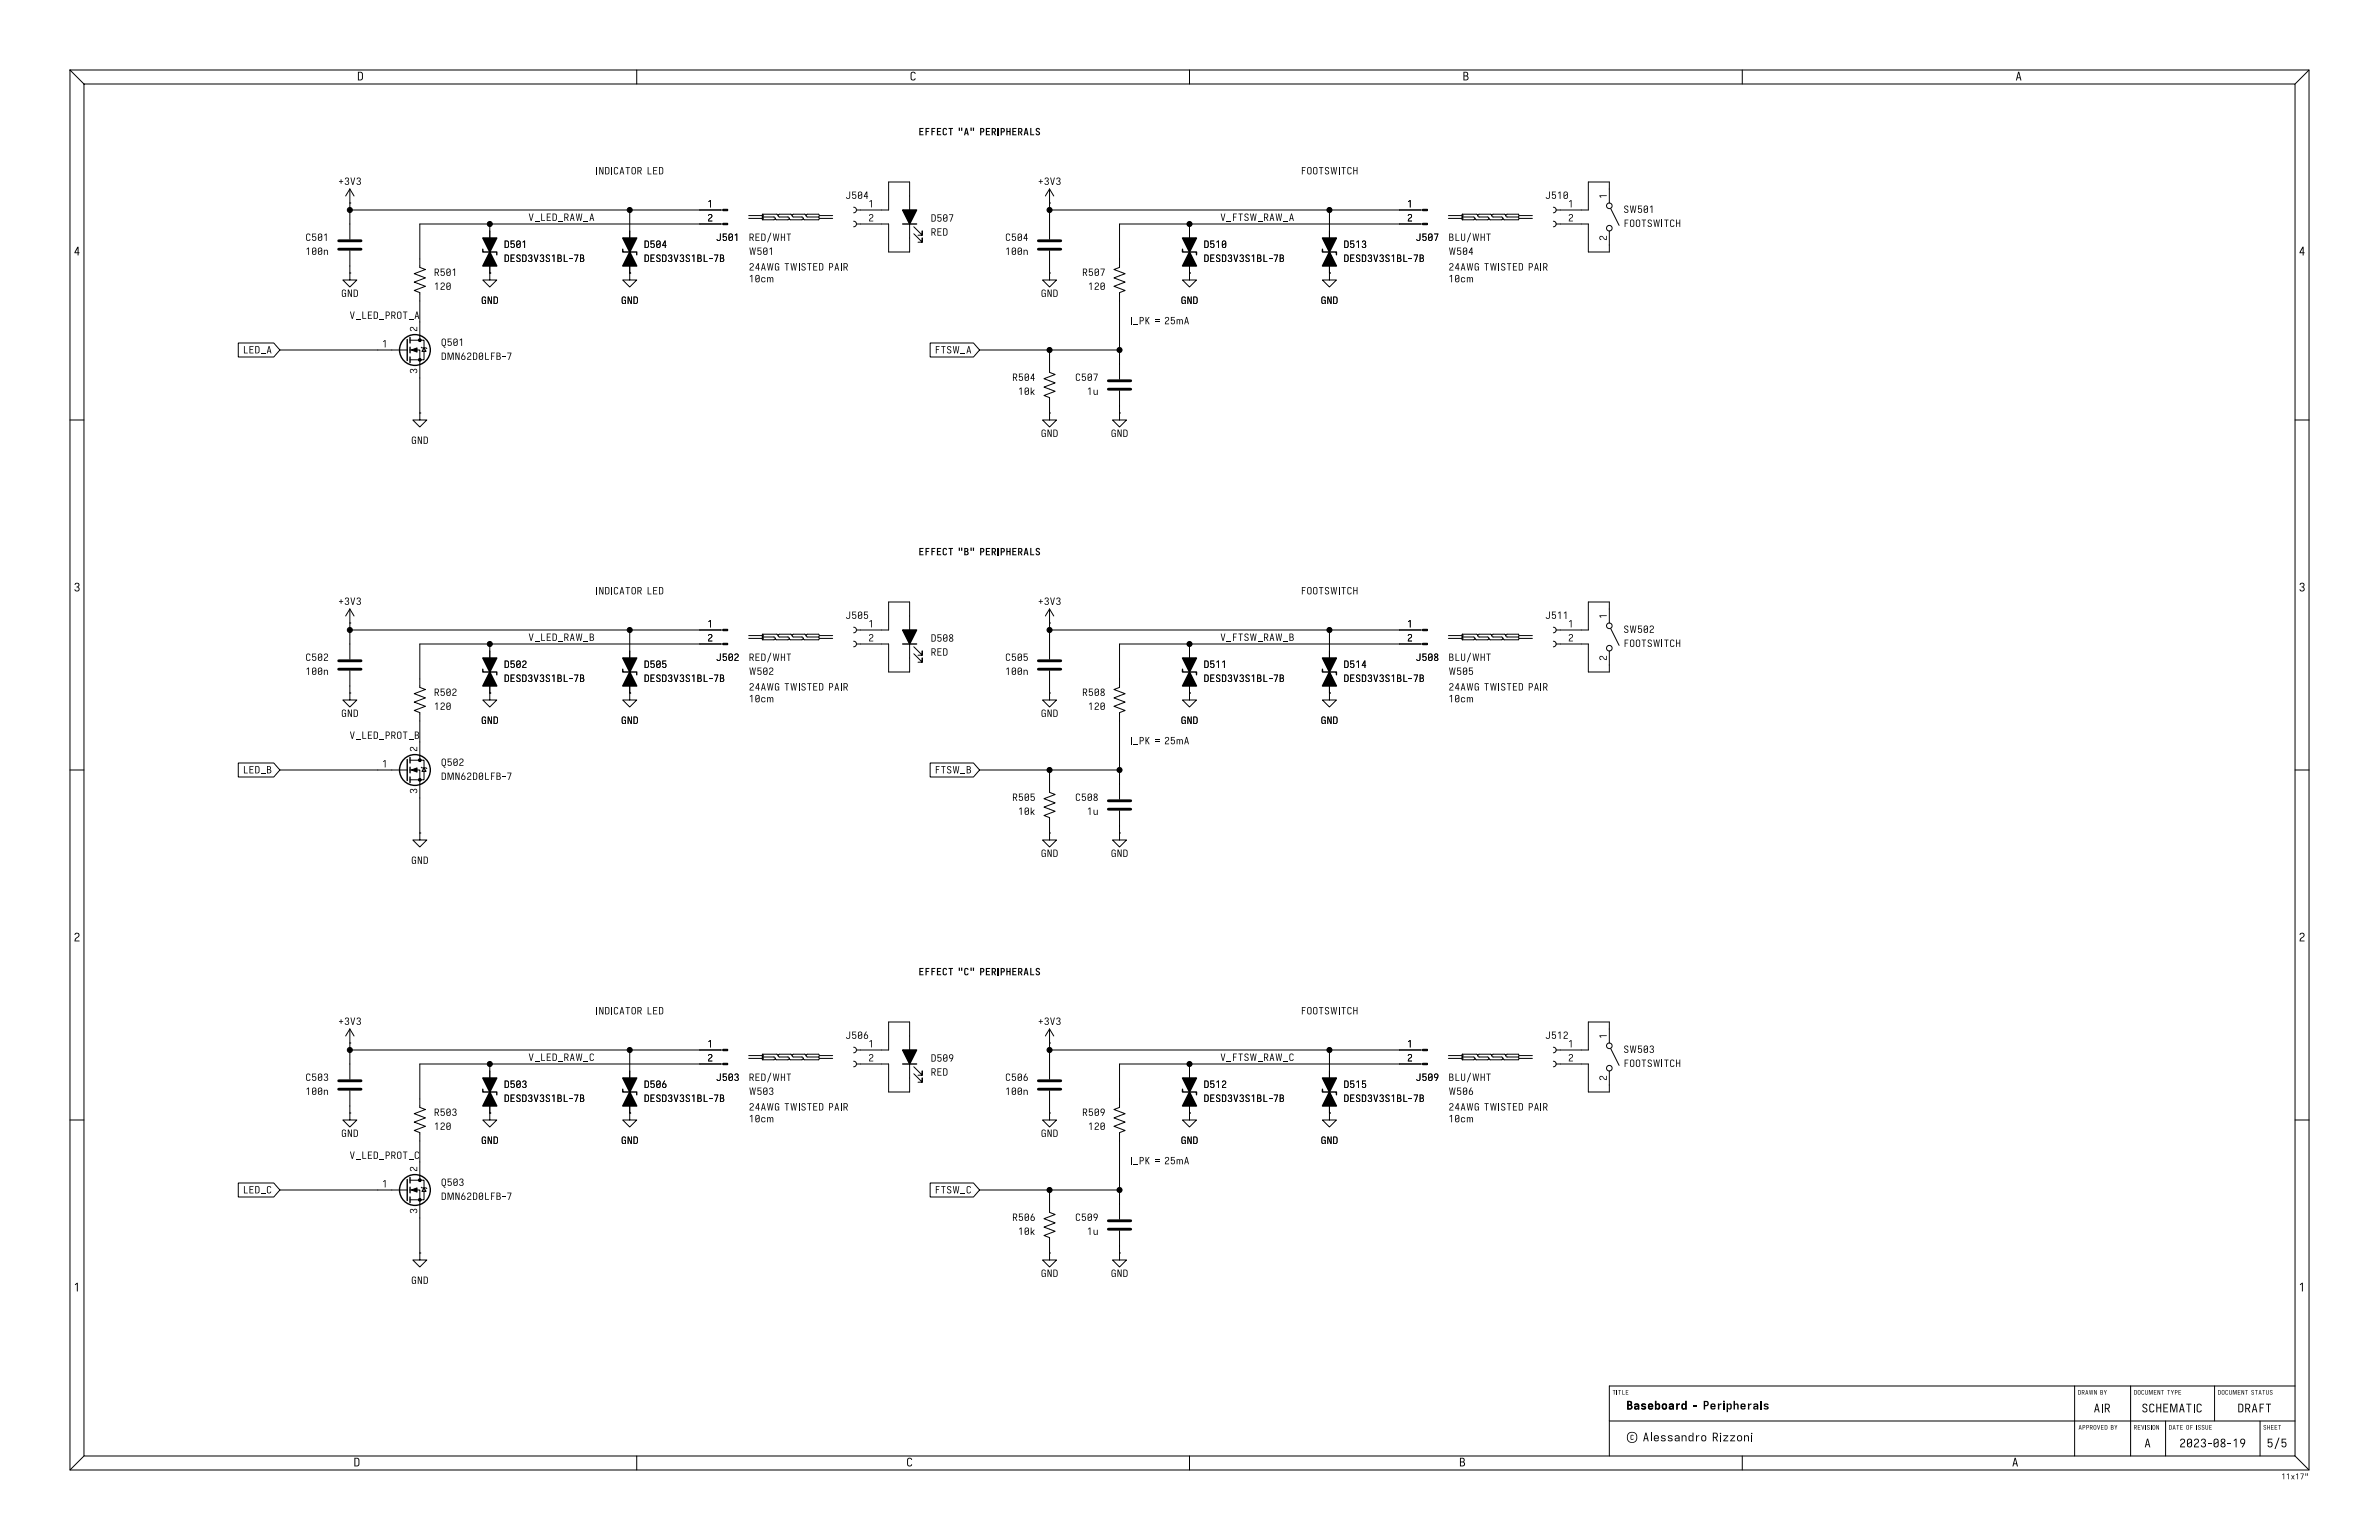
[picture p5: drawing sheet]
<svg xmlns="http://www.w3.org/2000/svg" width="432mm" height="279mm" viewBox="0 0 432 279" stroke-linecap="round" stroke-linejoin="round" font-family="sans-serif">
<defs><g id="words">
<g font-size="2.1">
<text x="295.2" y="256.4">Baseboard - Peripherals</text>
<text x="298.1" y="262.2">Alessandro</text>
<text x="310.7" y="262.2">Rizzoni</text>
</g>
<g font-size="1.8">
<text x="166.7" y="24.8">EFFECT&quot;A&quot; PERIPHERALS</text>
<text x="95.9" y="40.3">V_LED_RAW_A</text>
<text x="128.4" y="37.8">1</text>
<text x="128.4" y="40.4">2</text>
<text x="157.6" y="37.8">1</text>
<text x="157.6" y="40.4">2</text>
<text x="221.4" y="40.3">V_FTSW_RAW_A</text>
<text x="255.4" y="37.8">1</text>
<text x="255.4" y="40.4">2</text>
<text x="284.6" y="37.8">1</text>
<text x="284.6" y="40.4">2</text>
<text x="291.8" y="36.1" transform="rotate(-90 291.8 36.1)">1</text>
<text x="291.8" y="43.7" transform="rotate(-90 291.8 43.7)">2</text>
<text x="135.9" y="49.3">24AWGTWISTEDPAIR</text>
<text x="135.9" y="51.4">10cm</text>
<text x="262.9" y="49.3">24AWGTWISTEDPAIR</text>
<text x="262.9" y="51.4">10cm</text>
<text x="63.4" y="58.1">V_LED_PROT_A</text>
<text x="205.1" y="59.1">I_PK = 25mA</text>
<text x="69.3" y="63.2">1</text>
<text x="75.9" y="60.2" transform="rotate(-90 75.9 60.2)">2</text>
<text x="75.9" y="67.8" transform="rotate(-90 75.9 67.8)">3</text>
<text x="166.7" y="101">EFFECT&quot;B&quot; PERIPHERALS</text>
<text x="291.8" y="112.3" transform="rotate(-90 291.8 112.3)">1</text>
<text x="95.9" y="116.5">V_LED_RAW_B</text>
<text x="128.4" y="114">1</text>
<text x="128.4" y="116.6">2</text>
<text x="157.6" y="114">1</text>
<text x="157.6" y="116.6">2</text>
<text x="221.4" y="116.5">V_FTSW_RAW_B</text>
<text x="255.4" y="114">1</text>
<text x="255.4" y="116.6">2</text>
<text x="284.6" y="114">1</text>
<text x="284.6" y="116.6">2</text>
<text x="291.8" y="119.9" transform="rotate(-90 291.8 119.9)">2</text>
<text x="135.9" y="125.5">24AWGTWISTEDPAIR</text>
<text x="262.9" y="125.5">24AWGTWISTEDPAIR</text>
<text x="135.9" y="127.6">10cm</text>
<text x="262.9" y="127.6">10cm</text>
<text x="63.4" y="134.3">V_LED_PROT_B</text>
<text x="75.9" y="136.4" transform="rotate(-90 75.9 136.4)">2</text>
<text x="205.1" y="135.3">I_PK = 25mA</text>
<text x="69.3" y="139.4">1</text>
<text x="75.9" y="144" transform="rotate(-90 75.9 144)">3</text>
<text x="166.7" y="177.2">EFFECT&quot;C&quot; PERIPHERALS</text>
<text x="128.4" y="190.2">1</text>
<text x="157.6" y="190.2">1</text>
<text x="255.4" y="190.2">1</text>
<text x="284.6" y="190.2">1</text>
<text x="291.8" y="188.5" transform="rotate(-90 291.8 188.5)">1</text>
<text x="95.9" y="192.7">V_LED_RAW_C</text>
<text x="128.4" y="192.8">2</text>
<text x="157.6" y="192.8">2</text>
<text x="221.4" y="192.7">V_FTSW_RAW_C</text>
<text x="255.4" y="192.8">2</text>
<text x="284.6" y="192.8">2</text>
<text x="291.8" y="196.1" transform="rotate(-90 291.8 196.1)">2</text>
<text x="135.9" y="201.7">24AWGTWISTEDPAIR</text>
<text x="135.9" y="203.8">10cm</text>
<text x="262.9" y="201.7">24AWGTWISTEDPAIR</text>
<text x="262.9" y="203.8">10cm</text>
<text x="63.4" y="210.5">V_LED_PROT_C</text>
<text x="69.3" y="215.6">1</text>
<text x="75.9" y="212.6" transform="rotate(-90 75.9 212.6)">2</text>
<text x="205.1" y="211.5">I_PK = 25mA</text>
<text x="75.9" y="220.2" transform="rotate(-90 75.9 220.2)">3</text>
</g>
</g></defs>
<g fill="#000">
<path d="M65 13l.6 .1 .2 .1 .1 1-.3 .3-.6 .1v-.2h.5l.2-.3v-.8l-.6-.1v1.2h-.1zM165.4 13.1a.47 .47 0 0 1 .5-.1 .47 .47 0 0 1 .3 .4h-.2a.28 .28 0 0 0-.3-.2 .28 .28 0 0 0-.3 .3v.7a.28 .28 0 0 0 .3 .2 .28 .28 0 0 0 .3-.2h.2a.46 .46 0 0 1-.5 .4 .46 .46 0 0 1-.4-.4zM265.6 13h.4a.4 .4 0 0 1 .5 .3 .4 .4 0 0 1-.2 .5 .43 .43 0 0 1 .2 .5 .43 .43 0 0 1-.5 .3h-.4v-.2h.4a.29 .29 0 0 0 .4-.3 .29 .29 0 0 0-.4-.2h-.2v.5h-.2v-.7h.4a.26 .26 0 0 0 .3-.3 .26 .26 0 0 0-.3-.2h-.2v.5h-.2zM366.3 13h.2l.4 1.6h-.2l-.1-.4h-.4l-.1 .4h-.2l.1-.6h.6l-.2-.7-.2 .7h-.2zM61.8 32.5h.2v.4h.3v.1h-.3v.3h-.2v-.3h-.3v-.1h.3zM62.7 32.3a.36 .36 0 0 1 .6 0 .36 .36 0 0 1-.2 .6 .39 .39 0 0 1 .1 .6 .39 .39 0 0 1-.6-.3h.1a.26 .26 0 0 0 .3 .2 .26 .26 0 0 0 .2-.3 .26 .26 0 0 0-.3-.2v-.1a.23 .23 0 0 0 .3-.2 .23 .23 0 0 0-.2-.3 .23 .23 0 0 0-.2 .2h-.2zM63.6 32.2h.2l.2 1.2 .3-1.2h.2l-.4 1.3h-.1zM64.8 32.3a.36 .36 0 0 1 .6 0 .36 .36 0 0 1-.1 .6 .39 .39 0 0 1 0 .6 .39 .39 0 0 1-.6-.3h.2a.26 .26 0 0 0 .3 .2 .26 .26 0 0 0 .2-.3 .26 .26 0 0 0-.4-.2v-.1a.23 .23 0 0 0 .3-.2 .23 .23 0 0 0-.1-.3 .23 .23 0 0 0-.3 .2h-.2zM108.3 30.3h.1v1.3h-.1zM108.8 30.3h.2l.4 1.1v-1.1h.1v1.3h-.2l-.4-1.1v1.1h-.1zM109.8 30.3h.6l.2 .2v.8l-.2 .3h-.6v-.1h.5l.2-.3-.1-.6-.4-.2v1.1h-.2zM110.9 30.3h.2v1.3h-.2z"/>
<path d="M111.5 30.4a.4 .4 0 0 1 .4-.1 .4 .4 0 0 1 .3 .3h-.1a.24 .24 0 0 0-.3-.2 .24 .24 0 0 0-.2 .3v.6a.24 .24 0 0 0 .2 .2 .24 .24 0 0 0 .3-.2h.1a.39 .39 0 0 1-.4 .3 .39 .39 0 0 1-.4-.3zM112.8 30.3h.2l.3 1.3h-.1l-.1-.3h-.4l-.1 .3h-.1l.1-.4h.4l-.1-.7-.2 .7h-.1zM113.6 30.3h.7v.1h-.3v1.2h-.1v-1.2h-.3zM114.7 30.4a.4 .4 0 0 1 .5-.1 .4 .4 0 0 1 .2 .4v.6a.39 .39 0 0 1-.4 .3 .39 .39 0 0 1-.4-.3v-.6h.2v.7l.3 .1 .2-.2-.1-.7-.3-.2-.3 .3zM115.7 30.3h.4a.4 .4 0 0 1 .4 .4 .4 .4 0 0 1-.3 .4l.3 .5h-.2l-.3-.5h-.2v.5h-.1v-.6h.5l.1-.3-.1-.2-.4-.1v.6h-.1zM117.6 30.3h.1v1.2h.5v.1h-.6zM118.6 30.3h.7v.1h-.6v.5h.5v.1h-.5v.5h.6v.1h-.7zM119.6 30.3h.5l.2 .2 .1 .8-.2 .3h-.6v-.1h.5l.1-.3v-.6l-.4-.2v1.1h-.2zM154.2 34.8h.1v.9a.38 .38 0 0 1-.3 .4 .38 .38 0 0 1-.4-.3h.1a.23 .23 0 0 0 .3 .2 .23 .23 0 0 0 .2-.3zM154.7 34.8h.7v.1h-.6v.4a.42 .42 0 0 1 .6 .1 .42 .42 0 0 1-.2 .6 .42 .42 0 0 1-.5-.2h.1a.25 .25 0 0 0 .4 0 .25 .25 0 0 0 0-.3 .25 .25 0 0 0-.4 0h-.1zM155.8 34.8a.4 .4 0 0 1 .5 0 .4 .4 0 0 1 .2 .3v.6a.39 .39 0 0 1-.4 .4 .39 .39 0 0 1-.4-.4h.2a.25 .25 0 0 0 .2 .3 .25 .25 0 0 0 .3-.3v-.4l-.7 .4v-.6h.2v.4l.5-.3a.25 .25 0 0 0-.3-.3 .25 .25 0 0 0-.2 .2h-.2zM157.2 34.8h.2v.8h.2v.1h-.2v.4h-.1v-.4h-.5v-.1h.5v-.6l-.4 .6h-.1z"/>
<path d="M169.1 38.9h.5l.2 .2v.8l-.2 .3h-.5v-.1h.5l.1-.3v-.6l-.5-.2v1.1h-.1zM171.3 39a.4 .4 0 0 1 .4-.1 .4 .4 0 0 1 .3 .4v.5a.39 .39 0 0 1-.4 .4 .39 .39 0 0 1-.4-.4h.1a.25 .25 0 0 0 .3 .3 .25 .25 0 0 0 .2-.3v-.3l-.6 .3v-.5h.1v.3l.5-.3a.25 .25 0 0 0-.2-.3 .25 .25 0 0 0-.3 .3h-.1zM188.8 32.5h.2v.4h.3v.1h-.3v.3h-.2v-.3h-.3v-.1h.3zM189.7 32.3a.36 .36 0 0 1 .6 0 .36 .36 0 0 1-.2 .6 .39 .39 0 0 1 .1 .6 .39 .39 0 0 1-.6-.3h.1a.26 .26 0 0 0 .3 .2 .26 .26 0 0 0 .2-.3 .26 .26 0 0 0-.3-.2v-.1a.23 .23 0 0 0 .3-.2 .23 .23 0 0 0-.2-.3 .23 .23 0 0 0-.2 .2h-.2zM190.6 32.2h.2l.2 1.2 .3-1.2h.2l-.4 1.3h-.1zM191.8 32.3a.36 .36 0 0 1 .6 0 .36 .36 0 0 1-.1 .6 .39 .39 0 0 1 0 .6 .39 .39 0 0 1-.6-.3h.2a.26 .26 0 0 0 .3 .2 .26 .26 0 0 0 .2-.3 .26 .26 0 0 0-.4-.2v-.1a.23 .23 0 0 0 .3-.2 .23 .23 0 0 0-.1-.3 .23 .23 0 0 0-.3 .2h-.2zM236.3 30.3h.7v.1h-.6v.5h.5v.1h-.5v.6h-.1zM237.4 30.4a.4 .4 0 0 1 .4-.1 .4 .4 0 0 1 .3 .4v.6a.39 .39 0 0 1-.4 .3 .39 .39 0 0 1-.4-.3v-.6h.1l.1 .7 .2 .1 .2-.2v-.7l-.3-.2-.3 .3zM238.4 30.4a.4 .4 0 0 1 .5-.1 .4 .4 0 0 1 .2 .4v.6a.39 .39 0 0 1-.4 .3 .39 .39 0 0 1-.4-.3v-.6h.2v.7l.3 .1 .2-.2-.1-.7-.2-.2-.4 .3zM239.4 30.3h.8v.1h-.3v1.2h-.2v-1.2h-.3zM240.6 30.4a.39 .39 0 0 1 .4-.1 .39 .39 0 0 1 .2 .3h-.1a.25 .25 0 0 0-.3-.2 .25 .25 0 0 0-.2 .4 .25 .25 0 0 0 .3 .1 .38 .38 0 0 1 .3 .5 .38 .38 0 0 1-.4 .3 .38 .38 0 0 1-.3-.4h.1a.27 .27 0 0 0 .3 .2 .27 .27 0 0 0 .2-.3 .27 .27 0 0 0-.3-.2l-.3-.3zM241.5 30.3h.2l.1 1.1 .2-1.1h.2l.2 1.1 .1-1.1h.2l-.3 1.3h-.1l-.2-1.1-.2 1.1h-.1z"/>
<path d="M243 30.3h.2v1.3h-.2zM243.5 30.3h.8v.1h-.3v1.2h-.2v-1.2h-.3zM244.7 30.4a.4 .4 0 0 1 .4-.1 .4 .4 0 0 1 .2 .3h-.1a.24 .24 0 0 0-.3-.2 .24 .24 0 0 0-.2 .3v.6a.24 .24 0 0 0 .2 .2 .24 .24 0 0 0 .3-.2h.1a.39 .39 0 0 1-.4 .3 .39 .39 0 0 1-.3-.3zM245.6 30.3h.2v.6h.4v-.6h.2v1.3h-.2v-.6h-.4v.6h-.2zM281.2 34.8h.1v.9a.38 .38 0 0 1-.3 .4 .38 .38 0 0 1-.4-.3h.1a.23 .23 0 0 0 .3 .2 .23 .23 0 0 0 .2-.3zM281.7 34.8h.7v.1h-.6v.4a.42 .42 0 0 1 .6 .1 .42 .42 0 0 1-.2 .6 .42 .42 0 0 1-.5-.2h.1a.26 .26 0 0 0 .4 0 .26 .26 0 0 0 0-.3 .26 .26 0 0 0-.4 0h-.1zM282.8 35l.4-.2v1.3h-.1v-1.2l-.2 .2zM283.9 34.8a.4 .4 0 0 1 .4 0 .4 .4 0 0 1 .3 .3v.6a.39 .39 0 0 1-.4 .4 .39 .39 0 0 1-.4-.4h.1a.25 .25 0 0 0 .3 .3 .25 .25 0 0 0 .2-.3v-.4l-.6 .4v-.6h.1v.4l.5-.3a.25 .25 0 0 0-.2-.3 .25 .25 0 0 0-.3 .2h-.1zM294.9 37.4a.39 .39 0 0 1 .4-.1 .39 .39 0 0 1 .3 .3h-.2a.25 .25 0 0 0-.3-.2 .25 .25 0 0 0-.2 .4 .25 .25 0 0 0 .4 .1 .38 .38 0 0 1 .2 .4 .38 .38 0 0 1-.4 .4 .38 .38 0 0 1-.3-.4h.1a.27 .27 0 0 0 .4 .2 .27 .27 0 0 0 .1-.4 .27 .27 0 0 0-.3-.1l-.3-.3zM295.8 37.3h.2l.2 1.1 .1-1.1h.2l.2 1.1 .2-1.1h.1l-.2 1.3h-.2l-.2-1.1-.2 1.1h-.1zM296 39.9a.4 .4 0 0 1 .4-.1 .4 .4 0 0 1 .2 .4v.6a.39 .39 0 0 1-.4 .4 .39 .39 0 0 1-.4-.4v-.6h.2l.1 .8h.2l.2-.1v-.8l-.3-.1-.4 .2zM297 39.9a.4 .4 0 0 1 .5-.1 .4 .4 0 0 1 .2 .4v.6a.39 .39 0 0 1-.4 .4 .39 .39 0 0 1-.4-.4v-.6h.2v.8h.3l.1-.1v-.8l-.3-.1-.3 .2z"/>
<path d="M297.3 37.3h.7v.1h-.6v.4a.42 .42 0 0 1 .7 .2 .42 .42 0 0 1-.2 .5 .42 .42 0 0 1-.6-.2h.1a.26 .26 0 0 0 .4 .1 .26 .26 0 0 0 0-.4 .26 .26 0 0 0-.4 0h-.1zM298.4 37.4a.4 .4 0 0 1 .5-.1 .4 .4 0 0 1 .2 .4v.5a.39 .39 0 0 1-.4 .4 .39 .39 0 0 1-.4-.4h.2a.25 .25 0 0 0 .2 .3 .25 .25 0 0 0 .3-.3v-.3l-.7 .3v-.5h.2v.3l.5-.3a.25 .25 0 0 0-.2-.3 .25 .25 0 0 0-.3 .3h-.2zM299.5 37.6l.4-.3v1.3h-.1v-1.1l-.3 .2zM14 44.8h.3v1h.1v.1h-.1v.4h-.2v-.4h-.6v-.1h.6v-.7l-.4 .7h-.2zM55.6 45.2l.5-.3v1.3h-.2v-1.1l-.2 .2zM55.7 42.5a.4 .4 0 0 1 .4-.1 .4 .4 0 0 1 .2 .3h-.1a.24 .24 0 0 0-.3-.2 .24 .24 0 0 0-.2 .2v.6a.24 .24 0 0 0 .2 .3 .24 .24 0 0 0 .3-.2h.1a.39 .39 0 0 1-.4 .3 .39 .39 0 0 1-.3-.4zM56.7 42.4h.7v.1h-.6v.4a.42 .42 0 0 1 .6 .1 .42 .42 0 0 1-.2 .6 .42 .42 0 0 1-.6-.2h.2a.25 .25 0 0 0 .4 .1 .25 .25 0 0 0 0-.4 .25 .25 0 0 0-.4 0h-.1zM56.7 45a.4 .4 0 0 1 .5-.1 .4 .4 0 0 1 .2 .4v.6a.39 .39 0 0 1-.4 .4 .39 .39 0 0 1-.4-.5h.2a.25 .25 0 0 0 .2 .3 .25 .25 0 0 0 .3-.2v-.4l-.7 .3v-.5h.2v.4l.5-.4a.25 .25 0 0 0-.2-.3 .25 .25 0 0 0-.3 .3h-.2zM57.8 42.5a.4 .4 0 0 1 .4-.1 .4 .4 0 0 1 .3 .4v.5a.39 .39 0 0 1-.4 .4 .39 .39 0 0 1-.4-.4h.1a.25 .25 0 0 0 .3 .3 .25 .25 0 0 0 .2-.3v-.3l-.6 .3v-.5h.1v.3l.5-.3a.25 .25 0 0 0-.2-.3 .25 .25 0 0 0-.3 .3h-.1zM57.8 45a.4 .4 0 0 1 .4-.1 .4 .4 0 0 1 .3 .4v.6a.39 .39 0 0 1-.4 .4 .39 .39 0 0 1-.4-.5h.1a.25 .25 0 0 0 .3 .3 .25 .25 0 0 0 .2-.2v-.4l-.6 .3v-.5h.1v.4l.5-.4a.25 .25 0 0 0-.2-.3 .25 .25 0 0 0-.3 .3h-.1zM58.8 45.3h.1v.2a.32 .32 0 0 1 .4-.2 .32 .32 0 0 1 .2 .4v.5h-.1v-.6l-.4-.1-.1 .7h-.1zM58.8 42.6l.5-.2v1.3h-.2v-1.1l-.2 .1z"/>
<path d="M62.1 52.6a.4 .4 0 0 1 .5-.1 .4 .4 0 0 1 .2 .4h-.1a.24 .24 0 0 0-.3-.2 .24 .24 0 0 0-.2 .2l.1 .8h.3l.1-.1v-.3h-.3v-.2h.4v.8h-.1v-.3a.33 .33 0 0 1-.4 .3 .33 .33 0 0 1-.3-.4zM63.1 52.5h.2l.4 1.1v-1.1h.2v1.4h-.2l-.4-1.1v1.1h-.2zM64.2 52.5l.5 .1 .2 .1 .1 .9-.2 .2-.6 .1v-.2h.5l.1-.2v-.7l-.5-.1v1h-.1zM78.9 51.5l.5-.2v1.3h-.1v-1.2l-.3 .2zM78.9 48.7h.4a.4 .4 0 0 1 .4 .4 .4 .4 0 0 1-.3 .4l.3 .6h-.2l-.3-.6h-.2v.6h-.1v-.7h.5l.1-.3-.1-.2h-.4v.5h-.1zM80.1 51.4a.43 .43 0 0 1 .6 .1 .43 .43 0 0 1-.4 .6l-.2 .4h.6v.1h-.7l.1-.5a.37 .37 0 0 0 .4-.3 .37 .37 0 0 0-.1-.4l-.4 .2zM80 48.7h.7v.2h-.6v.3a.42 .42 0 0 1 .6 .2 .42 .42 0 0 1-.2 .6 .42 .42 0 0 1-.5-.3h.1a.25 .25 0 0 0 .4 .1 .25 .25 0 0 0 0-.4 .25 .25 0 0 0-.4 .1h-.1zM81.1 48.8a.4 .4 0 0 1 .5-.1 .4 .4 0 0 1 .2 .4v.6a.39 .39 0 0 1-.4 .4 .39 .39 0 0 1-.4-.5h.2a.25 .25 0 0 0 .2 .3 .25 .25 0 0 0 .3-.2v-.4l-.7 .3v-.5h.2v.4l.5-.3a.25 .25 0 0 0-.3-.3 .25 .25 0 0 0-.2 .2h-.2zM81.1 51.4a.4 .4 0 0 1 .5-.1 .4 .4 0 0 1 .2 .3v.6a.39 .39 0 0 1-.4 .4 .39 .39 0 0 1-.4-.4h.2a.25 .25 0 0 0 .2 .3 .25 .25 0 0 0 .3-.3v-.3l-.7 .3v-.5h.2v.3l.5-.3a.25 .25 0 0 0-.3-.3 .25 .25 0 0 0-.2 .3h-.2zM82.1 49l.5-.3v1.4h-.1v-1.2l-.3 .2zM87.5 53.9a.4 .4 0 0 1 .5-.1 .4 .4 0 0 1 .2 .3h-.1a.24 .24 0 0 0-.3-.2 .24 .24 0 0 0-.2 .3l.1 .8h.3l.1-.2v-.3h-.3v-.1h.4v.7h-.1v-.2a.33 .33 0 0 1-.4 .2 .33 .33 0 0 1-.3-.3zM88.5 53.8h.2l.4 1.1v-1.1h.2v1.3h-.2l-.4-1.1v1.1h-.2z"/>
<path d="M89.6 53.8h.5l.2 .2 .1 .8-.2 .3h-.6v-.1h.5l.1-.3v-.6l-.5-.2v1.1h-.1zM91.6 43.6l.5 .1 .2 .1 .1 .8-.2 .3-.6 .1v-.2h.5l.1-.2v-.7l-.5-.1v1h-.1zM91.6 46.2h.5l.2 .2 .1 .8-.2 .3h-.6v-.1h.5l.1-.3v-.6l-.5-.2v1.1h-.1zM92.7 46.2h.7v.1h-.6v.5h.5v.1h-.5v.5h.6v.1h-.7zM92.7 43.6h.7v.2h-.6v.4a.42 .42 0 0 1 .6 .1 .42 .42 0 0 1-.2 .6 .42 .42 0 0 1-.5-.2h.1a.25 .25 0 0 0 .4 0 .25 .25 0 0 0 0-.3 .25 .25 0 0 0-.4 0h-.1zM93.8 46.3a.39 .39 0 0 1 .4-.1 .39 .39 0 0 1 .3 .3h-.2a.25 .25 0 0 0-.3-.2 .25 .25 0 0 0-.1 .4 .25 .25 0 0 0 .3 .1 .38 .38 0 0 1 .3 .4 .38 .38 0 0 1-.4 .4 .38 .38 0 0 1-.4-.4h.2a.27 .27 0 0 0 .3 .2 .27 .27 0 0 0 .2-.4 .27 .27 0 0 0-.4-.1l-.3-.3zM93.8 43.7a.4 .4 0 0 1 .5 0 .4 .4 0 0 1 .2 .3v.6a.39 .39 0 0 1-.4 .4 .39 .39 0 0 1-.4-.4h.2a.25 .25 0 0 0 .2 .3 .25 .25 0 0 0 .3-.3v-.4l-.7 .4v-.6h.2v.4l.5-.3a.25 .25 0 0 0-.3-.3 .25 .25 0 0 0-.2 .2h-.2zM94.8 43.9l.5-.3v1.4h-.1v-1.2l-.3 .2zM94.8 46.2h.5l.2 .2 .1 .8-.2 .3h-.6v-.1h.5l.1-.3v-.6l-.5-.2v1.1h-.1zM96 46.3a.36 .36 0 0 1 .5 0 .36 .36 0 0 1-.1 .5 .39 .39 0 0 1 0 .7 .39 .39 0 0 1-.6-.3h.2a.26 .26 0 0 0 .3 .2 .26 .26 0 0 0 .2-.3 .26 .26 0 0 0-.3-.2v-.1a.23 .23 0 0 0 .3-.2 .23 .23 0 0 0-.2-.3 .23 .23 0 0 0-.3 .2h-.1zM96.9 46.2h.1l.3 1.1 .3-1.1h.1l-.3 1.3h-.2zM98.1 46.3a.36 .36 0 0 1 .6 0 .36 .36 0 0 1-.2 .5 .39 .39 0 0 1 .1 .7 .39 .39 0 0 1-.6-.3h.1a.26 .26 0 0 0 .3 .2 .26 .26 0 0 0 .2-.3 .26 .26 0 0 0-.3-.2v-.1a.23 .23 0 0 0 .3-.2 .23 .23 0 0 0-.2-.3 .23 .23 0 0 0-.2 .2h-.2z"/>
<path d="M99.1 46.3a.39 .39 0 0 1 .5-.1 .39 .39 0 0 1 .2 .3h-.1a.25 .25 0 0 0-.3-.2 .25 .25 0 0 0-.2 .4 .25 .25 0 0 0 .3 .1 .38 .38 0 0 1 .3 .4 .38 .38 0 0 1-.4 .4 .38 .38 0 0 1-.4-.4h.2a.27 .27 0 0 0 .3 .2 .27 .27 0 0 0 .2-.4 .27 .27 0 0 0-.4-.1l-.2-.3zM100.2 46.5l.4-.3v1.3h-.1v-1.1l-.2 .2zM101.2 46.2h.3a.34 .34 0 0 1 .4 .2 .34 .34 0 0 1-.2 .4 .36 .36 0 0 1 .3 .5 .36 .36 0 0 1-.5 .2h-.3v-.1h.3a.25 .25 0 0 0 .3-.3 .25 .25 0 0 0-.3-.2h-.2v.5h-.1v-.6l.5-.1 .1-.2-.1-.2h-.4v.5h-.1zM102.3 46.2h.2v1.2h.5v.1h-.7zM103.3 46.8h.6v.2h-.6zM104.2 46.2h.8l-.5 1.3h-.1l.4-1.2h-.6zM105.3 46.2h.3a.34 .34 0 0 1 .4 .2 .34 .34 0 0 1-.2 .4 .36 .36 0 0 1 .2 .5 .36 .36 0 0 1-.4 .2h-.3v-.1h.3a.25 .25 0 0 0 .3-.3 .25 .25 0 0 0-.3-.2h-.2v.5h-.1v-.6l.4-.1 .2-.2-.2-.2h-.3v.5h-.1zM112.9 53.9a.4 .4 0 0 1 .5-.1 .4 .4 0 0 1 .2 .3h-.1a.24 .24 0 0 0-.3-.2 .24 .24 0 0 0-.2 .3l.1 .8h.3l.1-.2v-.3h-.3v-.1h.4v.7h-.1v-.2a.33 .33 0 0 1-.4 .2 .33 .33 0 0 1-.3-.3zM113.9 53.8h.2l.4 1.1v-1.1h.2v1.3h-.2l-.4-1.1v1.1h-.2zM115 53.8h.5l.2 .2 .1 .8-.2 .3h-.6v-.1h.5l.1-.3v-.6l-.5-.2v1.1h-.1zM117 43.6l.5 .1 .2 .1 .1 .8-.2 .3-.6 .1v-.2h.5l.1-.2v-.7l-.5-.1v1h-.1zM117 46.2h.5l.2 .2 .1 .8-.2 .3h-.6v-.1h.5l.1-.3v-.6l-.5-.2v1.1h-.1z"/>
<path d="M118.1 46.2h.7v.1h-.6v.5h.5v.1h-.5v.5h.6v.1h-.7zM118.1 43.6h.7v.2h-.6v.4a.42 .42 0 0 1 .6 .1 .42 .42 0 0 1-.2 .6 .42 .42 0 0 1-.5-.2h.1a.25 .25 0 0 0 .4 0 .25 .25 0 0 0 0-.3 .25 .25 0 0 0-.4 0h-.1zM119.2 46.3a.39 .39 0 0 1 .4-.1 .39 .39 0 0 1 .3 .3h-.2a.25 .25 0 0 0-.3-.2 .25 .25 0 0 0-.1 .4 .25 .25 0 0 0 .3 .1 .38 .38 0 0 1 .3 .4 .38 .38 0 0 1-.4 .4 .38 .38 0 0 1-.4-.4h.2a.27 .27 0 0 0 .3 .2 .27 .27 0 0 0 .2-.4 .27 .27 0 0 0-.4-.1l-.3-.3zM119.2 43.7a.4 .4 0 0 1 .5 0 .4 .4 0 0 1 .2 .3v.6a.39 .39 0 0 1-.4 .4 .39 .39 0 0 1-.4-.4h.2a.25 .25 0 0 0 .2 .3 .25 .25 0 0 0 .3-.3v-.4l-.7 .4v-.6h.2v.4l.5-.3a.25 .25 0 0 0-.3-.3 .25 .25 0 0 0-.2 .2h-.2zM120.2 46.2h.5l.2 .2 .1 .8-.2 .3h-.6v-.1h.5l.1-.3v-.6l-.5-.2v1.1h-.1zM120.6 43.6h.2v.9h.2v.1h-.2v.4h-.1v-.4h-.5v-.1h.5v-.6l-.4 .6h-.1zM121.4 46.3a.36 .36 0 0 1 .5 0 .36 .36 0 0 1-.1 .5 .39 .39 0 0 1 0 .7 .39 .39 0 0 1-.6-.3h.2a.26 .26 0 0 0 .3 .2 .26 .26 0 0 0 .2-.3 .26 .26 0 0 0-.3-.2v-.1a.23 .23 0 0 0 .3-.2 .23 .23 0 0 0-.2-.3 .23 .23 0 0 0-.3 .2h-.1zM122.3 46.2h.1l.3 1.1 .3-1.1h.1l-.3 1.3h-.2zM123.5 46.3a.36 .36 0 0 1 .6 0 .36 .36 0 0 1-.2 .5 .39 .39 0 0 1 .1 .7 .39 .39 0 0 1-.6-.3h.1a.26 .26 0 0 0 .3 .2 .26 .26 0 0 0 .2-.3 .26 .26 0 0 0-.3-.2v-.1a.23 .23 0 0 0 .3-.2 .23 .23 0 0 0-.2-.3 .23 .23 0 0 0-.2 .2h-.2zM124.5 46.3a.39 .39 0 0 1 .5-.1 .39 .39 0 0 1 .2 .3h-.1a.25 .25 0 0 0-.3-.2 .25 .25 0 0 0-.2 .4 .25 .25 0 0 0 .3 .1 .38 .38 0 0 1 .3 .4 .38 .38 0 0 1-.4 .4 .38 .38 0 0 1-.4-.4h.2a.27 .27 0 0 0 .3 .2 .27 .27 0 0 0 .2-.4 .27 .27 0 0 0-.4-.1l-.2-.3zM125.6 46.5l.4-.3v1.3h-.1v-1.1l-.2 .2zM126.6 46.2h.3a.34 .34 0 0 1 .4 .2 .34 .34 0 0 1-.2 .4 .36 .36 0 0 1 .3 .5 .36 .36 0 0 1-.5 .2h-.3v-.1h.3a.25 .25 0 0 0 .3-.3 .25 .25 0 0 0-.3-.2h-.2v.5h-.1v-.6l.5-.1 .1-.2-.1-.2h-.4v.5h-.1z"/>
<path d="M127.7 46.2h.2v1.2h.5v.1h-.7zM128.7 46.8h.6v.2h-.6zM129.6 46.2h.8l-.5 1.3h-.1l.4-1.2h-.6zM130.7 42.4h.1v.9a.38 .38 0 0 1-.3 .4 .38 .38 0 0 1-.4-.3h.1a.23 .23 0 0 0 .3 .2 .23 .23 0 0 0 .2-.3zM130.7 46.2h.3a.34 .34 0 0 1 .4 .2 .34 .34 0 0 1-.2 .4 .36 .36 0 0 1 .2 .5 .36 .36 0 0 1-.4 .2h-.3v-.1h.3a.25 .25 0 0 0 .3-.3 .25 .25 0 0 0-.3-.2h-.2v.5h-.1v-.6l.4-.1 .2-.2-.2-.2h-.3v.5h-.1zM131.2 42.4h.7v.1h-.6v.4a.42 .42 0 0 1 .6 .1 .42 .42 0 0 1-.2 .6 .42 .42 0 0 1-.5-.2h.1a.25 .25 0 0 0 .4 .1 .25 .25 0 0 0 0-.4 .25 .25 0 0 0-.4 0h-.1zM132.3 42.5a.4 .4 0 0 1 .5-.1 .4 .4 0 0 1 .2 .4v.5a.39 .39 0 0 1-.4 .4 .39 .39 0 0 1-.4-.4h.2a.25 .25 0 0 0 .2 .3 .25 .25 0 0 0 .3-.3v-.3l-.7 .3v-.5h.2v.3l.5-.3a.25 .25 0 0 0-.3-.3 .25 .25 0 0 0-.2 .3h-.2zM133.3 42.6l.5-.2v1.3h-.1v-1.1l-.3 .1zM136 44.9h.2l.1 1.1 .2-1.1h.2l.2 1.1 .1-1.1h.2l-.3 1.3h-.1l-.2-1.1-.2 1.1h-.1zM136 42.4h.5a.4 .4 0 0 1 .3 .3 .4 .4 0 0 1-.3 .5l.3 .5h-.1l-.3-.5h-.2v.5h-.2v-.7h.5l.2-.2-.1-.3h-.4v.5h-.2zM137.1 42.4h.8v.1h-.6v.5h.5v.1h-.5v.5h.6v.1h-.8zM137.5 44.9h.7v.2h-.6v.3a.42 .42 0 0 1 .6 .2 .42 .42 0 0 1-.2 .6 .42 .42 0 0 1-.5-.3h.1a.25 .25 0 0 0 .4 .1 .25 .25 0 0 0 0-.4 .25 .25 0 0 0-.4 .1h-.1z"/>
<path d="M138.2 42.4h.5l.2 .2v.8l-.2 .3h-.5v-.1l.5-.1 .1-.2v-.7l-.5-.1v1.1h-.1zM138.6 45a.4 .4 0 0 1 .5-.1 .4 .4 0 0 1 .2 .4v.6a.39 .39 0 0 1-.4 .4 .39 .39 0 0 1-.4-.5h.2a.25 .25 0 0 0 .2 .3 .25 .25 0 0 0 .3-.2v-.4l-.7 .3v-.5h.2v.4l.5-.4a.25 .25 0 0 0-.3-.3 .25 .25 0 0 0-.2 .3h-.2zM139.9 42.2h.1l-.6 1.8h-.2zM139.6 45.2l.5-.3v1.3h-.1v-1.1l-.3 .2zM140.3 42.4h.1l.2 1.1 .2-1.1h.1l.2 1.1 .2-1.1h.2l-.3 1.3h-.1l-.2-1.1-.2 1.1h-.2zM141.7 42.4h.2v.6h.4v-.6h.2v1.3h-.2v-.6h-.4v.6h-.2zM142.8 42.4h.8v.1h-.3v1.2h-.2v-1.2h-.3zM169.1 41.4h.4a.4 .4 0 0 1 .3 .4 .4 .4 0 0 1-.2 .4l.3 .6h-.2l-.3-.6h-.2v.6h-.1v-.7h.4l.2-.3-.1-.2h-.4v.5h-.1zM170.1 41.4h.8v.2h-.6v.4h.5v.1h-.5v.5h.6v.2h-.8zM170.1 38.9h.8v.1h-.6v.4a.42 .42 0 0 1 .6 .1 .42 .42 0 0 1-.2 .6 .42 .42 0 0 1-.6-.2h.2a.25 .25 0 0 0 .4 .1 .25 .25 0 0 0 0-.4 .25 .25 0 0 0-.4 0h-.2zM171.2 41.4h.5l.2 .2 .1 .9-.2 .2-.6 .1v-.2h.5l.1-.3v-.6l-.5-.1v1h-.1zM172.3 38.9h.7l-.4 1.3h-.2l.5-1.2h-.6z"/>
<path d="M182.6 45.2l.5-.3v1.3h-.2v-1.1l-.2 .2zM182.7 42.5a.4 .4 0 0 1 .4-.1 .4 .4 0 0 1 .2 .3h-.1a.24 .24 0 0 0-.3-.2 .24 .24 0 0 0-.2 .2v.6a.24 .24 0 0 0 .2 .3 .24 .24 0 0 0 .3-.2h.1a.39 .39 0 0 1-.4 .3 .39 .39 0 0 1-.3-.4zM183.7 42.4h.7v.1h-.6v.4a.42 .42 0 0 1 .6 .1 .42 .42 0 0 1-.2 .6 .42 .42 0 0 1-.6-.2h.2a.25 .25 0 0 0 .4 .1 .25 .25 0 0 0 0-.4 .25 .25 0 0 0-.4 0h-.1zM183.7 45a.4 .4 0 0 1 .5-.1 .4 .4 0 0 1 .2 .4v.6a.39 .39 0 0 1-.4 .4 .39 .39 0 0 1-.4-.5h.2a.25 .25 0 0 0 .2 .3 .25 .25 0 0 0 .3-.2v-.4l-.7 .3v-.5h.2v.4l.5-.4a.25 .25 0 0 0-.2-.3 .25 .25 0 0 0-.3 .3h-.2zM184.8 42.5a.4 .4 0 0 1 .4-.1 .4 .4 0 0 1 .3 .4v.5a.39 .39 0 0 1-.4 .4 .39 .39 0 0 1-.4-.4h.1a.25 .25 0 0 0 .3 .3 .25 .25 0 0 0 .2-.3v-.3l-.6 .3v-.5h.1v.3l.5-.3a.25 .25 0 0 0-.2-.3 .25 .25 0 0 0-.3 .3h-.1zM184.8 45a.4 .4 0 0 1 .4-.1 .4 .4 0 0 1 .3 .4v.6a.39 .39 0 0 1-.4 .4 .39 .39 0 0 1-.4-.5h.1a.25 .25 0 0 0 .3 .3 .25 .25 0 0 0 .2-.2v-.4l-.6 .3v-.5h.1v.4l.5-.4a.25 .25 0 0 0-.2-.3 .25 .25 0 0 0-.3 .3h-.1zM185.8 45.3h.1v.2a.32 .32 0 0 1 .4-.2 .32 .32 0 0 1 .2 .4v.5h-.1v-.6l-.4-.1-.1 .7h-.1zM186.2 42.4h.2v.8h.1v.2h-.1v.3h-.1v-.3h-.5v-.2h.5v-.6l-.4 .6h-.1zM189.1 52.6a.4 .4 0 0 1 .5-.1 .4 .4 0 0 1 .2 .4h-.1a.24 .24 0 0 0-.3-.2 .24 .24 0 0 0-.2 .2l.1 .8h.3l.1-.1v-.3h-.3v-.2h.4v.8h-.1v-.3a.33 .33 0 0 1-.4 .3 .33 .33 0 0 1-.3-.4zM190.1 52.5h.2l.4 1.1v-1.1h.2v1.4h-.2l-.4-1.1v1.1h-.2zM191.2 52.5l.5 .1 .2 .1 .1 .9-.2 .2-.6 .1v-.2h.5l.1-.2v-.7l-.5-.1v1h-.1zM196.6 48.7h.4a.4 .4 0 0 1 .3 .4 .4 .4 0 0 1-.2 .4l.3 .6h-.2l-.3-.6h-.2v.6h-.1v-.7h.4l.2-.3-.1-.2h-.4v.5h-.1z"/>
<path d="M197.7 51.5l.4-.2v1.3h-.1v-1.2l-.3 .2zM197.6 48.7h.7v.2h-.5v.3a.42 .42 0 0 1 .6 .2 .42 .42 0 0 1-.2 .6 .42 .42 0 0 1-.6-.3h.2a.25 .25 0 0 0 .3 .1 .25 .25 0 0 0 .1-.4 .25 .25 0 0 0-.4 .1h-.2zM198.8 51.4a.43 .43 0 0 1 .7 .1 .43 .43 0 0 1-.4 .6l-.3 .4h.6v.1h-.7l.2-.5a.37 .37 0 0 0 .4-.3 .37 .37 0 0 0-.2-.4l-.4 .2zM198.8 48.8a.4 .4 0 0 1 .4-.1 .4 .4 0 0 1 .3 .4v.6a.39 .39 0 0 1-.5 .4 .39 .39 0 0 1-.3-.5h.1a.25 .25 0 0 0 .2 .3 .25 .25 0 0 0 .3-.2v-.4l-.6 .3v-.5h.1v.4l.5-.3a.25 .25 0 0 0-.2-.3 .25 .25 0 0 0-.3 .2h-.1zM199.8 48.7h.7l-.4 1.4h-.2l.5-1.2h-.6zM199.8 51.4a.4 .4 0 0 1 .5-.1 .4 .4 0 0 1 .2 .3v.6a.39 .39 0 0 1-.4 .4 .39 .39 0 0 1-.4-.4h.2a.25 .25 0 0 0 .2 .3 .25 .25 0 0 0 .3-.3v-.3l-.7 .3v-.5h.2v.3l.5-.3a.25 .25 0 0 0-.2-.3 .25 .25 0 0 0-.3 .3h-.2zM214.5 53.9a.4 .4 0 0 1 .5-.1 .4 .4 0 0 1 .2 .3h-.1a.24 .24 0 0 0-.3-.2 .24 .24 0 0 0-.2 .3l.1 .8h.3l.1-.2v-.3h-.3v-.1h.4v.7h-.1v-.2a.33 .33 0 0 1-.4 .2 .33 .33 0 0 1-.3-.3zM215.5 53.8h.2l.4 1.1v-1.1h.2v1.3h-.2l-.4-1.1v1.1h-.2zM216.6 53.8h.5l.2 .2 .1 .8-.2 .3h-.6v-.1h.5l.1-.3v-.6l-.5-.2v1.1h-.1zM218.6 43.6l.5 .1 .2 .1 .1 .8-.2 .3-.6 .1v-.2h.5l.1-.2v-.7l-.5-.1v1h-.1zM218.6 46.2h.5l.2 .2 .1 .8-.2 .3h-.6v-.1h.5l.1-.3v-.6l-.5-.2v1.1h-.1zM219.7 46.2h.7v.1h-.6v.5h.5v.1h-.5v.5h.6v.1h-.7z"/>
<path d="M219.7 43.6h.7v.2h-.6v.4a.42 .42 0 0 1 .6 .1 .42 .42 0 0 1-.2 .6 .42 .42 0 0 1-.5-.2h.1a.25 .25 0 0 0 .4 0 .25 .25 0 0 0 0-.3 .25 .25 0 0 0-.4 0h-.1zM220.8 43.9l.4-.3v1.4h-.1v-1.2l-.2 .2zM220.8 46.3a.39 .39 0 0 1 .4-.1 .39 .39 0 0 1 .3 .3h-.2a.25 .25 0 0 0-.3-.2 .25 .25 0 0 0-.1 .4 .25 .25 0 0 0 .3 .1 .38 .38 0 0 1 .3 .4 .38 .38 0 0 1-.4 .4 .38 .38 0 0 1-.4-.4h.2a.27 .27 0 0 0 .3 .2 .27 .27 0 0 0 .2-.4 .27 .27 0 0 0-.4-.1l-.3-.3zM221.8 46.2h.5l.2 .2 .1 .8-.2 .3h-.6v-.1h.5l.1-.3v-.6l-.5-.2v1.1h-.1zM221.9 43.7a.4 .4 0 0 1 .4 0 .4 .4 0 0 1 .3 .3v.6a.39 .39 0 0 1-.4 .4 .39 .39 0 0 1-.4-.4h.1a.25 .25 0 0 0 .3 .3 .25 .25 0 0 0 .2-.3v-.4l-.6 .4v-.6h.1v.4l.5-.3a.25 .25 0 0 0-.2-.3 .25 .25 0 0 0-.3 .2h-.1zM223 46.3a.36 .36 0 0 1 .5 0 .36 .36 0 0 1-.1 .5 .39 .39 0 0 1 0 .7 .39 .39 0 0 1-.6-.3h.2a.26 .26 0 0 0 .3 .2 .26 .26 0 0 0 .2-.3 .26 .26 0 0 0-.3-.2v-.1a.23 .23 0 0 0 .3-.2 .23 .23 0 0 0-.2-.3 .23 .23 0 0 0-.3 .2h-.1zM223.9 46.2h.1l.3 1.1 .3-1.1h.1l-.3 1.3h-.2zM225.1 46.3a.36 .36 0 0 1 .6 0 .36 .36 0 0 1-.2 .5 .39 .39 0 0 1 .1 .7 .39 .39 0 0 1-.6-.3h.1a.26 .26 0 0 0 .3 .2 .26 .26 0 0 0 .2-.3 .26 .26 0 0 0-.3-.2v-.1a.23 .23 0 0 0 .3-.2 .23 .23 0 0 0-.2-.3 .23 .23 0 0 0-.2 .2h-.2zM226.1 46.3a.39 .39 0 0 1 .5-.1 .39 .39 0 0 1 .2 .3h-.1a.25 .25 0 0 0-.3-.2 .25 .25 0 0 0-.2 .4 .25 .25 0 0 0 .3 .1 .38 .38 0 0 1 .3 .4 .38 .38 0 0 1-.4 .4 .38 .38 0 0 1-.4-.4h.2a.27 .27 0 0 0 .3 .2 .27 .27 0 0 0 .2-.4 .27 .27 0 0 0-.4-.1l-.2-.3zM227.2 46.5l.4-.3v1.3h-.1v-1.1l-.2 .2zM228.2 46.2h.3a.34 .34 0 0 1 .4 .2 .34 .34 0 0 1-.2 .4 .36 .36 0 0 1 .3 .5 .36 .36 0 0 1-.5 .2h-.3v-.1h.3a.25 .25 0 0 0 .3-.3 .25 .25 0 0 0-.3-.2h-.2v.5h-.1v-.6l.5-.1 .1-.2-.1-.2h-.4v.5h-.1zM229.3 46.2h.2v1.2h.5v.1h-.7z"/>
<path d="M230.3 46.8h.6v.2h-.6zM231.2 46.2h.8l-.5 1.3h-.1l.4-1.2h-.6zM232.3 46.2h.3a.34 .34 0 0 1 .4 .2 .34 .34 0 0 1-.2 .4 .36 .36 0 0 1 .2 .5 .36 .36 0 0 1-.4 .2h-.3v-.1h.3a.25 .25 0 0 0 .3-.3 .25 .25 0 0 0-.3-.2h-.2v.5h-.1v-.6l.4-.1 .2-.2-.2-.2h-.3v.5h-.1zM239.9 53.9a.4 .4 0 0 1 .5-.1 .4 .4 0 0 1 .2 .3h-.1a.24 .24 0 0 0-.3-.2 .24 .24 0 0 0-.2 .3l.1 .8h.3l.1-.2v-.3h-.3v-.1h.4v.7h-.1v-.2a.33 .33 0 0 1-.4 .2 .33 .33 0 0 1-.3-.3zM240.9 53.8h.2l.4 1.1v-1.1h.2v1.3h-.2l-.4-1.1v1.1h-.2zM242 53.8h.5l.2 .2 .1 .8-.2 .3h-.6v-.1h.5l.1-.3v-.6l-.5-.2v1.1h-.1zM244 43.6l.5 .1 .2 .1 .1 .8-.2 .3-.6 .1v-.2h.5l.1-.2v-.7l-.5-.1v1h-.1zM244 46.2h.5l.2 .2 .1 .8-.2 .3h-.6v-.1h.5l.1-.3v-.6l-.5-.2v1.1h-.1zM245.1 46.2h.7v.1h-.6v.5h.5v.1h-.5v.5h.6v.1h-.7zM245.1 43.6h.7v.2h-.6v.4a.42 .42 0 0 1 .6 .1 .42 .42 0 0 1-.2 .6 .42 .42 0 0 1-.5-.2h.1a.25 .25 0 0 0 .4 0 .25 .25 0 0 0 0-.3 .25 .25 0 0 0-.4 0h-.1zM246.2 43.9l.4-.3v1.4h-.1v-1.2l-.2 .2zM246.2 46.3a.39 .39 0 0 1 .4-.1 .39 .39 0 0 1 .3 .3h-.2a.25 .25 0 0 0-.3-.2 .25 .25 0 0 0-.1 .4 .25 .25 0 0 0 .3 .1 .38 .38 0 0 1 .3 .4 .38 .38 0 0 1-.4 .4 .38 .38 0 0 1-.4-.4h.2a.27 .27 0 0 0 .3 .2 .27 .27 0 0 0 .2-.4 .27 .27 0 0 0-.4-.1l-.3-.3z"/>
<path d="M247.3 43.7a.36 .36 0 0 1 .6 0 .36 .36 0 0 1-.2 .6 .39 .39 0 0 1 .1 .7 .39 .39 0 0 1-.6-.3h.1a.26 .26 0 0 0 .3 .2 .26 .26 0 0 0 .2-.4 .26 .26 0 0 0-.3-.1v-.2a.23 .23 0 0 0 .3-.1 .23 .23 0 0 0-.2-.3 .23 .23 0 0 0-.2 .2h-.2zM247.2 46.2h.5l.2 .2 .1 .8-.2 .3h-.6v-.1h.5l.1-.3v-.6l-.5-.2v1.1h-.1zM248.4 46.3a.36 .36 0 0 1 .5 0 .36 .36 0 0 1-.1 .5 .39 .39 0 0 1 0 .7 .39 .39 0 0 1-.6-.3h.2a.26 .26 0 0 0 .3 .2 .26 .26 0 0 0 .2-.3 .26 .26 0 0 0-.3-.2v-.1a.23 .23 0 0 0 .3-.2 .23 .23 0 0 0-.2-.3 .23 .23 0 0 0-.3 .2h-.1zM249.3 46.2h.1l.3 1.1 .3-1.1h.1l-.3 1.3h-.2zM250.5 46.3a.36 .36 0 0 1 .6 0 .36 .36 0 0 1-.2 .5 .39 .39 0 0 1 .1 .7 .39 .39 0 0 1-.6-.3h.1a.26 .26 0 0 0 .3 .2 .26 .26 0 0 0 .2-.3 .26 .26 0 0 0-.3-.2v-.1a.23 .23 0 0 0 .3-.2 .23 .23 0 0 0-.2-.3 .23 .23 0 0 0-.2 .2h-.2zM251.5 46.3a.39 .39 0 0 1 .5-.1 .39 .39 0 0 1 .2 .3h-.1a.25 .25 0 0 0-.3-.2 .25 .25 0 0 0-.2 .4 .25 .25 0 0 0 .3 .1 .38 .38 0 0 1 .3 .4 .38 .38 0 0 1-.4 .4 .38 .38 0 0 1-.4-.4h.2a.27 .27 0 0 0 .3 .2 .27 .27 0 0 0 .2-.4 .27 .27 0 0 0-.4-.1l-.2-.3zM252.6 46.5l.4-.3v1.3h-.1v-1.1l-.2 .2zM253.6 46.2h.3a.34 .34 0 0 1 .4 .2 .34 .34 0 0 1-.2 .4 .36 .36 0 0 1 .3 .5 .36 .36 0 0 1-.5 .2h-.3v-.1h.3a.25 .25 0 0 0 .3-.3 .25 .25 0 0 0-.3-.2h-.2v.5h-.1v-.6l.5-.1 .1-.2-.1-.2h-.4v.5h-.1zM254.7 46.2h.2v1.2h.5v.1h-.7zM255.7 46.8h.6v.2h-.6zM256.6 46.2h.8l-.5 1.3h-.1l.4-1.2h-.6zM257.7 42.4h.1v.9a.38 .38 0 0 1-.3 .4 .38 .38 0 0 1-.4-.3h.1a.23 .23 0 0 0 .3 .2 .23 .23 0 0 0 .2-.3z"/>
<path d="M257.7 46.2h.3a.34 .34 0 0 1 .4 .2 .34 .34 0 0 1-.2 .4 .36 .36 0 0 1 .2 .5 .36 .36 0 0 1-.4 .2h-.3v-.1h.3a.25 .25 0 0 0 .3-.3 .25 .25 0 0 0-.3-.2h-.2v.5h-.1v-.6l.4-.1 .2-.2-.2-.2h-.3v.5h-.1zM258.2 42.4h.7v.1h-.6v.4a.42 .42 0 0 1 .6 .1 .42 .42 0 0 1-.2 .6 .42 .42 0 0 1-.5-.2h.1a.26 .26 0 0 0 .4 .1 .26 .26 0 0 0 0-.4 .26 .26 0 0 0-.4 0h-.1zM259.3 42.5a.4 .4 0 0 1 .5-.1 .4 .4 0 0 1 .2 .4v.5a.39 .39 0 0 1-.4 .4 .39 .39 0 0 1-.4-.4h.2a.25 .25 0 0 0 .2 .3 .25 .25 0 0 0 .3-.3v-.3l-.7 .3v-.5h.2v.3l.5-.3a.25 .25 0 0 0-.3-.3 .25 .25 0 0 0-.2 .3h-.2zM260.3 42.4h.8l-.5 1.3h-.1l.4-1.2h-.6zM263 44.9h.2l.1 1.1 .2-1.1h.2l.2 1.1 .1-1.1h.2l-.3 1.3h-.1l-.2-1.1-.2 1.1h-.1zM263 42.4h.4a.34 .34 0 0 1 .4 .2 .34 .34 0 0 1-.2 .4 .36 .36 0 0 1 .2 .5 .36 .36 0 0 1-.4 .2h-.4v-.1h.4a.25 .25 0 0 0 .3-.3 .25 .25 0 0 0-.3-.2h-.2v.5h-.2v-.6l.5-.1 .1-.2-.1-.2h-.3v.5h-.2zM264.2 42.4h.1v1.2h.6v.1h-.7zM264.5 44.9h.7v.2h-.6v.3a.42 .42 0 0 1 .6 .2 .42 .42 0 0 1-.2 .6 .42 .42 0 0 1-.5-.3h.1a.25 .25 0 0 0 .4 .1 .25 .25 0 0 0 0-.4 .25 .25 0 0 0-.4 .1h-.1zM265.2 42.4h.1v.9a.23 .23 0 0 0 .3 .3 .23 .23 0 0 0 .2-.3v-.9h.1v.9a.38 .38 0 0 1-.3 .4 .38 .38 0 0 1-.4-.4zM265.6 45a.4 .4 0 0 1 .5-.1 .4 .4 0 0 1 .2 .4v.6a.39 .39 0 0 1-.4 .4 .39 .39 0 0 1-.4-.5h.2a.25 .25 0 0 0 .2 .3 .25 .25 0 0 0 .3-.2v-.4l-.7 .3v-.5h.2v.4l.5-.4a.25 .25 0 0 0-.3-.3 .25 .25 0 0 0-.2 .3h-.2zM266.9 42.2h.1l-.6 1.8h-.2zM267 44.9h.2v.9h.2v.1h-.2v.3h-.1v-.3h-.5v-.1h.5v-.6l-.3 .6h-.2z"/>
<path d="M267.3 42.4h.1l.2 1.1 .2-1.1h.1l.2 1.1 .2-1.1h.2l-.3 1.3h-.1l-.2-1.1-.2 1.1h-.2zM268.7 42.4h.2v.6h.4v-.6h.2v1.3h-.2v-.6h-.4v.6h-.2zM269.8 42.4h.8v.1h-.3v1.2h-.2v-1.2h-.3zM294.9 39.8h.7v.2h-.6v.4h.4v.1h-.4v.7h-.1zM298 39.8h.8v.2h-.4v1.2h-.1v-1.2h-.3zM299.1 39.9a.39 .39 0 0 1 .5-.1 .39 .39 0 0 1 .2 .4h-.1a.25 .25 0 0 0-.3-.2 .25 .25 0 0 0-.2 .3 .25 .25 0 0 0 .3 .2 .38 .38 0 0 1 .3 .4 .38 .38 0 0 1-.4 .3 .38 .38 0 0 1-.4-.4h.2a.27 .27 0 0 0 .3 .2 .27 .27 0 0 0 .2-.3 .27 .27 0 0 0-.4-.2l-.2-.2zM300.1 39.8h.1l.2 1.1 .2-1.1h.2l.2 1.1 .1-1.1h.2l-.3 1.4h-.1l-.2-1.1-.2 1.1h-.2zM301.6 39.8h.1v1.4h-.1zM302.1 39.8h.7v.2h-.3v1.2h-.1v-1.2h-.3zM303.2 39.9a.4 .4 0 0 1 .4-.1 .4 .4 0 0 1 .3 .4h-.1a.24 .24 0 0 0-.3-.2 .24 .24 0 0 0-.2 .2v.6a.24 .24 0 0 0 .2 .2 .24 .24 0 0 0 .3-.2h.1a.39 .39 0 0 1-.4 .4 .39 .39 0 0 1-.4-.4zM304.2 39.8h.2v.6h.4v-.6h.2v1.4h-.2v-.7h-.4v.7h-.2zM417.9 44.8h.2v1h.2v.1h-.2v.4h-.2v-.4h-.5v-.1h.5v-.7l-.3 .7h-.2z"/>
<path d="M44.3 62.8h.1v1.2h.6v.1h-.7zM45.3 62.8h.7v.1h-.6v.5h.5v.1h-.5v.5h.6v.1h-.7zM46.3 62.8h.6l.2 .2v.8l-.2 .3h-.6v-.1h.5l.2-.3-.1-.6-.4-.2v1.1h-.2zM47.4 64.1h.8v.2h-.8zM48.8 62.8h.1l.4 1.3h-.2l-.1-.3h-.4v.3h-.2l.1-.5h.5l-.2-.6-.1 .6h-.2zM76.9 79.2h.5l.2 .2 .1 .8-.2 .3h-.6v-.1h.5l.1-.3v-.6l-.5-.2v1.1h-.1zM80.2 64h.5l.2 .2v.8l-.2 .3h-.5v-.1l.5-.1 .1-.2v-.7l-.5-.1v1.1h-.1zM80.3 61.5a.4 .4 0 0 1 .4-.1 .4 .4 0 0 1 .2 .4v.7l-.3 .3 .2 .2v.1h-.1l-.5-.5v-.8h.1v.7l.3 .1 .2-.1v-.8l-.3-.1-.3 .2zM81.2 64h.3l.3 1.1 .3-1.1h.2v1.3h-.1v-1.2l-.3 1.2h-.2l-.3-1.2v1.2h-.2zM81.2 61.4h.8v.2h-.6v.3a.42 .42 0 0 1 .6 .2 .42 .42 0 0 1-.2 .6 .42 .42 0 0 1-.6-.3h.2a.25 .25 0 0 0 .4 .1 .25 .25 0 0 0 0-.4 .25 .25 0 0 0-.4 .1h-.2zM82.7 64h.2l.4 1.1v-1.1h.1v1.3h-.2l-.4-1.1v1.1h-.1zM82.4 61.5a.4 .4 0 0 1 .4-.1 .4 .4 0 0 1 .3 .4v.6a.39 .39 0 0 1-.4 .4 .39 .39 0 0 1-.4-.5h.1a.25 .25 0 0 0 .3 .3 .25 .25 0 0 0 .2-.2v-.4l-.6 .3v-.5h.1v.4l.5-.3a.25 .25 0 0 0-.2-.3 .25 .25 0 0 0-.3 .2h-.1z"/>
<path d="M83.4 61.7l.5-.3v1.4h-.2v-1.2l-.2 .2zM84.1 64h.2l-.4 .6a.39 .39 0 0 1 .6 .2 .39 .39 0 0 1-.4 .5 .39 .39 0 0 1-.4-.4h.2a.25 .25 0 0 0 .3 .2 .25 .25 0 0 0 0-.4 .25 .25 0 0 0-.3 .1l-.2 .1v-.2zM84.9 64.1a.43 .43 0 0 1 .7 .1 .43 .43 0 0 1-.4 .6l-.3 .4h.6v.1h-.7l.2-.5a.37 .37 0 0 0 .4-.3 .37 .37 0 0 0-.2-.4l-.4 .2zM85.9 64h.5l.2 .2v.8l-.2 .3h-.5v-.1l.4-.1 .2-.2-.1-.7-.4-.1v1.1h-.1zM87 64.1a.4 .4 0 0 1 .4-.1 .4 .4 0 0 1 .3 .3v.6a.39 .39 0 0 1-.4 .4 .39 .39 0 0 1-.4-.4h.2a.25 .25 0 0 0 .2 .3 .25 .25 0 0 0 .2-.3v-.3l-.6 .3v-.6h.2v.4l.4-.3a.25 .25 0 0 0-.2-.3 .25 .25 0 0 0-.2 .2h-.2zM88.1 64h.1v1.2h.6v.1h-.7zM89.1 64h.7v.1h-.5v.4h.4v.2h-.4v.6h-.2zM90.1 64h.4a.34 .34 0 0 1 .3 .2 .34 .34 0 0 1-.1 .4 .36 .36 0 0 1 .2 .4 .36 .36 0 0 1-.4 .3h-.4v-.1h.4a.25 .25 0 0 0 .3-.3 .25 .25 0 0 0-.3-.2h-.2v.5h-.2v-.7h.5l.1-.2-.1-.2h-.3v.4h-.2zM91.2 64.6h.6v.1h-.6zM92.1 64h.7l-.4 1.3h-.2l.5-1.2h-.6zM169.9 62.8h.6v.1h-.5v.5h.4v.1h-.4v.6h-.1zM170.8 62.8h.8v.1h-.3v1.2h-.2v-1.2h-.3z"/>
<path d="M172 62.9a.39 .39 0 0 1 .4-.1 .39 .39 0 0 1 .3 .3h-.2a.25 .25 0 0 0-.3-.2 .25 .25 0 0 0-.2 .4 .25 .25 0 0 0 .4 .1 .38 .38 0 0 1 .3 .4 .38 .38 0 0 1-.4 .4 .38 .38 0 0 1-.4-.4h.1a.27 .27 0 0 0 .4 .2 .27 .27 0 0 0 .1-.4 .27 .27 0 0 0-.3-.1l-.3-.3zM172.9 62.8h.2l.2 1.1 .2-1.1h.1l.2 1.1 .2-1.1h.1l-.2 1.3h-.2l-.2-1.1-.2 1.1h-.1zM174.4 64.1h.8v.2h-.8zM175.8 62.8h.1l.4 1.3h-.2l-.1-.3h-.4v.3h-.2l.1-.5h.5l-.2-.6-.1 .6h-.2zM183.9 67.8h.4a.4 .4 0 0 1 .3 .3 .4 .4 0 0 1-.2 .5l.3 .5h-.2l-.3-.5h-.2v.5h-.1v-.7h.4l.2-.2-.1-.3h-.4v.5h-.1zM185 70.6l.4-.3v1.3h-.1v-1.1l-.3 .2zM184.9 67.8h.7v.1h-.5v.4a.42 .42 0 0 1 .6 .1 .42 .42 0 0 1-.2 .6 .42 .42 0 0 1-.6-.2h.2a.25 .25 0 0 0 .3 .1 .25 .25 0 0 0 .1-.4 .25 .25 0 0 0-.4 0h-.2zM186.1 67.9a.4 .4 0 0 1 .4-.1 .4 .4 0 0 1 .3 .4v.5a.39 .39 0 0 1-.5 .4 .39 .39 0 0 1-.3-.4h.1a.25 .25 0 0 0 .2 .3 .25 .25 0 0 0 .3-.3v-.3l-.6 .3v-.5h.1v.3l.5-.3a.25 .25 0 0 0-.2-.3 .25 .25 0 0 0-.3 .3h-.1zM186.1 70.4a.4 .4 0 0 1 .4-.1 .4 .4 0 0 1 .3 .4v.6a.39 .39 0 0 1-.5 .4 .39 .39 0 0 1-.3-.5h.1a.25 .25 0 0 0 .2 .3 .25 .25 0 0 0 .3-.2v-.4l-.6 .3v-.5h.1v.4l.5-.4a.25 .25 0 0 0-.2-.3 .25 .25 0 0 0-.3 .3h-.1zM187.1 70.3h.1v.9l.4-.5h.2l-.4 .4 .4 .5h-.2l-.3-.4-.1 .4h-.1zM187.5 67.8h.2v.8h.1v.2h-.1v.3h-.2v-.3h-.5v-.2h.5v-.6l-.3 .6h-.2zM189.1 78a.4 .4 0 0 1 .5-.1 .4 .4 0 0 1 .2 .4h-.1a.24 .24 0 0 0-.3-.2 .24 .24 0 0 0-.2 .2l.1 .8h.3l.1-.1v-.3h-.3v-.2h.4v.8h-.1v-.3a.33 .33 0 0 1-.4 .3 .33 .33 0 0 1-.3-.4z"/>
<path d="M190.1 77.9h.2l.4 1.1v-1.1h.2v1.4h-.2l-.4-1.1v1.1h-.2zM191.2 77.9l.5 .1 .2 .1 .1 .9-.2 .2-.6 .1v-.2h.5l.1-.2v-.7l-.5-.1v1h-.1zM195.4 67.9a.4 .4 0 0 1 .4-.1 .4 .4 0 0 1 .2 .3h-.1a.24 .24 0 0 0-.3-.2 .24 .24 0 0 0-.2 .2v.6a.24 .24 0 0 0 .2 .3 .24 .24 0 0 0 .3-.2h.1a.39 .39 0 0 1-.4 .3 .39 .39 0 0 1-.3-.4zM196.4 67.8h.7v.1h-.6v.4a.42 .42 0 0 1 .6 .1 .42 .42 0 0 1-.2 .6 .42 .42 0 0 1-.6-.2h.2a.25 .25 0 0 0 .4 .1 .25 .25 0 0 0 0-.4 .25 .25 0 0 0-.4 0h-.1zM197.4 70.6l.5-.3v1.3h-.1v-1.1l-.3 .2zM197.5 67.9a.4 .4 0 0 1 .4-.1 .4 .4 0 0 1 .3 .4v.5a.39 .39 0 0 1-.4 .4 .39 .39 0 0 1-.4-.4h.1a.25 .25 0 0 0 .3 .3 .25 .25 0 0 0 .2-.3v-.3l-.6 .3v-.5h.1v.3l.5-.3a.25 .25 0 0 0-.2-.3 .25 .25 0 0 0-.3 .3h-.1zM198.5 67.8h.7l-.4 1.3h-.2l.5-1.2h-.6zM198.5 70.7h.1l.1 .7 .2 .1 .2-.1v-.7h.1v.9h-.1v-.1a.32 .32 0 0 1-.4 .1 .32 .32 0 0 1-.2-.3zM201.8 78a.4 .4 0 0 1 .5-.1 .4 .4 0 0 1 .2 .4h-.1a.24 .24 0 0 0-.3-.2 .24 .24 0 0 0-.2 .2l.1 .8h.3l.1-.1v-.3h-.3v-.2h.4v.8h-.1v-.3a.33 .33 0 0 1-.4 .3 .33 .33 0 0 1-.3-.4zM202.8 77.9h.2l.4 1.1v-1.1h.2v1.4h-.2l-.4-1.1v1.1h-.2zM203.9 77.9l.5 .1 .2 .1 .1 .9-.2 .2-.6 .1v-.2h.5l.1-.2v-.7l-.5-.1v1h-.1zM74.8 79.3a.4 .4 0 0 1 .5-.1 .4 .4 0 0 1 .2 .3h-.1a.24 .24 0 0 0-.3-.2 .24 .24 0 0 0-.2 .3l.1 .8h.3l.1-.2v-.3h-.3v-.1h.4v.7h-.1v-.2a.33 .33 0 0 1-.4 .2 .33 .33 0 0 1-.3-.3z"/>
<path d="M75.8 79.2h.2l.4 1.1v-1.1h.2v1.3h-.2l-.4-1.1v1.1h-.2zM13.6 105.8a.43 .43 0 0 1 .7 0 .43 .43 0 0 1-.1 .7 .46 .46 0 0 1 0 .8 .46 .46 0 0 1-.7-.4h.2a.31 .31 0 0 0 .4 .3 .31 .31 0 0 0 .2-.4 .31 .31 0 0 0-.4-.2v-.2a.27 .27 0 0 0 .3-.2 .27 .27 0 0 0-.2-.3 .27 .27 0 0 0-.3 .2h-.2zM55.7 118.7a.4 .4 0 0 1 .4-.1 .4 .4 0 0 1 .2 .3h-.1a.24 .24 0 0 0-.3-.2 .24 .24 0 0 0-.2 .2v.6a.24 .24 0 0 0 .2 .3 .24 .24 0 0 0 .3-.2h.1a.39 .39 0 0 1-.4 .3 .39 .39 0 0 1-.3-.4zM56.7 118.6h.7v.1h-.6v.4a.42 .42 0 0 1 .6 .1 .42 .42 0 0 1-.2 .6 .42 .42 0 0 1-.6-.2h.2a.25 .25 0 0 0 .4 .1 .25 .25 0 0 0 0-.4 .25 .25 0 0 0-.4 0h-.1zM57.8 118.7a.4 .4 0 0 1 .4-.1 .4 .4 0 0 1 .3 .4v.5a.39 .39 0 0 1-.4 .4 .39 .39 0 0 1-.4-.4h.1a.25 .25 0 0 0 .3 .3 .25 .25 0 0 0 .2-.3v-.3l-.6 .3v-.5h.1v.3l.5-.3a.25 .25 0 0 0-.2-.3 .25 .25 0 0 0-.3 .3h-.1zM58.9 118.7a.43 .43 0 0 1 .7 .1 .43 .43 0 0 1-.4 .6l-.3 .4h.6v.1h-.7l.2-.5a.37 .37 0 0 0 .4-.3 .37 .37 0 0 0-.2-.4l-.4 .2zM61.8 108.7h.2v.4h.3v.1h-.3v.3h-.2v-.3h-.3v-.1h.3zM62.7 108.5a.36 .36 0 0 1 .6 0 .36 .36 0 0 1-.2 .6 .39 .39 0 0 1 .1 .6 .39 .39 0 0 1-.6-.3h.1a.26 .26 0 0 0 .3 .2 .26 .26 0 0 0 .2-.3 .26 .26 0 0 0-.3-.2v-.1a.23 .23 0 0 0 .3-.2 .23 .23 0 0 0-.2-.3 .23 .23 0 0 0-.2 .2h-.2zM63.6 108.4h.2l.2 1.2 .3-1.2h.2l-.4 1.3h-.1zM64.8 108.5a.36 .36 0 0 1 .6 0 .36 .36 0 0 1-.1 .6 .39 .39 0 0 1 0 .6 .39 .39 0 0 1-.6-.3h.2a.26 .26 0 0 0 .3 .2 .26 .26 0 0 0 .2-.3 .26 .26 0 0 0-.4-.2v-.1a.23 .23 0 0 0 .3-.2 .23 .23 0 0 0-.1-.3 .23 .23 0 0 0-.3 .2h-.2zM91.6 119.8l.5 .1 .2 .1 .1 .8-.2 .3-.6 .1v-.2h.5l.1-.2v-.7l-.5-.1v1h-.1zM93.8 119.9a.4 .4 0 0 1 .5 0 .4 .4 0 0 1 .2 .3v.6a.39 .39 0 0 1-.4 .4 .39 .39 0 0 1-.4-.4h.2a.25 .25 0 0 0 .2 .3 .25 .25 0 0 0 .3-.3v-.4l-.7 .4v-.6h.2v.4l.5-.3a.25 .25 0 0 0-.3-.3 .25 .25 0 0 0-.2 .2h-.2z"/>
<path d="M108.3 106.5h.1v1.3h-.1zM108.8 106.5h.2l.4 1.1v-1.1h.1v1.3h-.2l-.4-1.1v1.1h-.1zM109.8 106.5h.6l.2 .2v.8l-.2 .3h-.6v-.1h.5l.2-.3-.1-.6-.4-.2v1.1h-.2zM110.9 106.5h.2v1.3h-.2zM111.5 106.6a.4 .4 0 0 1 .4-.1 .4 .4 0 0 1 .3 .3h-.1a.24 .24 0 0 0-.3-.2 .24 .24 0 0 0-.2 .3v.6a.24 .24 0 0 0 .2 .2 .24 .24 0 0 0 .3-.2h.1a.39 .39 0 0 1-.4 .3 .39 .39 0 0 1-.4-.3zM112.8 106.5h.2l.3 1.3h-.1l-.1-.3h-.4l-.1 .3h-.1l.1-.4h.4l-.1-.7-.2 .7h-.1zM113.6 106.5h.7v.1h-.3v1.2h-.1v-1.2h-.3zM114.7 106.6a.4 .4 0 0 1 .5-.1 .4 .4 0 0 1 .2 .4v.6a.39 .39 0 0 1-.4 .3 .39 .39 0 0 1-.4-.3v-.6h.2v.7l.3 .1 .2-.2-.1-.7-.3-.2-.3 .3zM115.7 106.5h.4a.4 .4 0 0 1 .4 .4 .4 .4 0 0 1-.3 .4l.3 .5h-.2l-.3-.5h-.2v.5h-.1v-.6h.5l.1-.3-.1-.2-.4-.1v.6h-.1zM117 119.8l.5 .1 .2 .1 .1 .8-.2 .3-.6 .1v-.2h.5l.1-.2v-.7l-.5-.1v1h-.1zM117.6 106.5h.1v1.2h.5v.1h-.6zM118.6 106.5h.7v.1h-.6v.5h.5v.1h-.5v.5h.6v.1h-.7z"/>
<path d="M119.2 119.9a.4 .4 0 0 1 .5 0 .4 .4 0 0 1 .2 .3v.6a.39 .39 0 0 1-.4 .4 .39 .39 0 0 1-.4-.4h.2a.25 .25 0 0 0 .2 .3 .25 .25 0 0 0 .3-.3v-.4l-.7 .4v-.6h.2v.4l.5-.3a.25 .25 0 0 0-.3-.3 .25 .25 0 0 0-.2 .2h-.2zM119.6 106.5h.5l.2 .2 .1 .8-.2 .3h-.6v-.1h.5l.1-.3v-.6l-.4-.2v1.1h-.2zM130.7 118.6h.1v.9a.38 .38 0 0 1-.3 .4 .38 .38 0 0 1-.4-.3h.1a.23 .23 0 0 0 .3 .2 .23 .23 0 0 0 .2-.3zM131.2 118.6h.7v.1h-.6v.4a.42 .42 0 0 1 .6 .1 .42 .42 0 0 1-.2 .6 .42 .42 0 0 1-.5-.2h.1a.25 .25 0 0 0 .4 .1 .25 .25 0 0 0 0-.4 .25 .25 0 0 0-.4 0h-.1zM132.3 118.7a.4 .4 0 0 1 .5-.1 .4 .4 0 0 1 .2 .4v.5a.39 .39 0 0 1-.4 .4 .39 .39 0 0 1-.4-.4h.2a.25 .25 0 0 0 .2 .3 .25 .25 0 0 0 .3-.3v-.3l-.7 .3v-.5h.2v.3l.5-.3a.25 .25 0 0 0-.3-.3 .25 .25 0 0 0-.2 .3h-.2zM133.4 118.7a.43 .43 0 0 1 .7 .1 .43 .43 0 0 1-.4 .6l-.2 .4h.6v.1h-.8l.2-.5a.37 .37 0 0 0 .4-.3 .37 .37 0 0 0-.2-.4l-.4 .2zM136 118.6h.5a.4 .4 0 0 1 .3 .3 .4 .4 0 0 1-.3 .5l.3 .5h-.1l-.3-.5h-.2v.5h-.2v-.7h.5l.2-.2-.1-.3h-.4v.5h-.2zM137.1 118.6h.8v.1h-.6v.5h.5v.1h-.5v.5h.6v.1h-.8zM138.2 118.6h.5l.2 .2v.8l-.2 .3h-.5v-.1l.5-.1 .1-.2v-.7l-.5-.1v1.1h-.1zM140.3 118.6h.1l.2 1.1 .2-1.1h.1l.2 1.1 .2-1.1h.2l-.3 1.3h-.1l-.2-1.1-.2 1.1h-.2zM141.7 118.6h.2v.6h.4v-.6h.2v1.3h-.2v-.6h-.4v.6h-.2zM142.8 118.6h.8v.1h-.3v1.2h-.2v-1.2h-.3z"/>
<path d="M154.2 111h.1v.9a.38 .38 0 0 1-.3 .4 .38 .38 0 0 1-.4-.3h.1a.23 .23 0 0 0 .3 .2 .23 .23 0 0 0 .2-.3zM154.7 111h.7v.1h-.6v.4a.42 .42 0 0 1 .6 .1 .42 .42 0 0 1-.2 .6 .42 .42 0 0 1-.5-.2h.1a.25 .25 0 0 0 .4 0 .25 .25 0 0 0 0-.3 .25 .25 0 0 0-.4 0h-.1zM155.8 111a.4 .4 0 0 1 .5 0 .4 .4 0 0 1 .2 .3v.6a.39 .39 0 0 1-.4 .4 .39 .39 0 0 1-.4-.4h.2a.25 .25 0 0 0 .2 .3 .25 .25 0 0 0 .3-.3v-.4l-.7 .4v-.6h.2v.4l.5-.3a.25 .25 0 0 0-.3-.3 .25 .25 0 0 0-.2 .2h-.2zM156.8 111h.7v.1h-.5v.4a.42 .42 0 0 1 .6 .1 .42 .42 0 0 1-.2 .6 .42 .42 0 0 1-.6-.2h.1a.25 .25 0 0 0 .4 0 .25 .25 0 0 0 0-.3 .25 .25 0 0 0-.3 0h-.2zM169.1 115.1h.5l.2 .2v.8l-.2 .3h-.5v-.1h.5l.1-.3v-.6l-.5-.2v1.1h-.1zM169.1 117.6h.4a.4 .4 0 0 1 .3 .4 .4 .4 0 0 1-.2 .4l.3 .6h-.2l-.3-.6h-.2v.6h-.1v-.7h.4l.2-.3-.1-.2h-.4v.5h-.1zM170.1 117.6h.8v.2h-.6v.4h.5v.1h-.5v.5h.6v.2h-.8zM170.1 115.1h.8v.1h-.6v.4a.42 .42 0 0 1 .6 .1 .42 .42 0 0 1-.2 .6 .42 .42 0 0 1-.6-.2h.2a.25 .25 0 0 0 .4 .1 .25 .25 0 0 0 0-.4 .25 .25 0 0 0-.4 0h-.2zM171.2 117.6h.5l.2 .2 .1 .9-.2 .2-.6 .1v-.2h.5l.1-.3v-.6l-.5-.1v1h-.1zM171.3 115.2a.4 .4 0 0 1 .4-.1 .4 .4 0 0 1 .3 .4v.5a.39 .39 0 0 1-.4 .4 .39 .39 0 0 1-.4-.4h.1a.25 .25 0 0 0 .3 .3 .25 .25 0 0 0 .2-.3v-.3l-.6 .3v-.5h.1v.3l.5-.3a.25 .25 0 0 0-.2-.3 .25 .25 0 0 0-.3 .3h-.1zM172.4 115.2a.36 .36 0 0 1 .5 0 .36 .36 0 0 1-.1 .5 .38 .38 0 0 1 0 .7 .38 .38 0 0 1-.5-.3h.1a.24 .24 0 0 0 .4 .2 .24 .24 0 0 0 0-.4 .24 .24 0 0 0-.4 .2h-.1l.2-.4-.2-.3h.1a.21 .21 0 0 0 .3 .2 .21 .21 0 0 0 .1-.4 .22 .22 0 0 0-.4 .2h-.1zM182.7 118.7a.4 .4 0 0 1 .4-.1 .4 .4 0 0 1 .2 .3h-.1a.24 .24 0 0 0-.3-.2 .24 .24 0 0 0-.2 .2v.6a.24 .24 0 0 0 .2 .3 .24 .24 0 0 0 .3-.2h.1a.39 .39 0 0 1-.4 .3 .39 .39 0 0 1-.3-.4z"/>
<path d="M183.7 118.6h.7v.1h-.6v.4a.42 .42 0 0 1 .6 .1 .42 .42 0 0 1-.2 .6 .42 .42 0 0 1-.6-.2h.2a.25 .25 0 0 0 .4 .1 .25 .25 0 0 0 0-.4 .25 .25 0 0 0-.4 0h-.1zM184.8 118.7a.4 .4 0 0 1 .4-.1 .4 .4 0 0 1 .3 .4v.5a.39 .39 0 0 1-.4 .4 .39 .39 0 0 1-.4-.4h.1a.25 .25 0 0 0 .3 .3 .25 .25 0 0 0 .2-.3v-.3l-.6 .3v-.5h.1v.3l.5-.3a.25 .25 0 0 0-.2-.3 .25 .25 0 0 0-.3 .3h-.1zM185.8 118.6h.7v.1h-.6v.4a.42 .42 0 0 1 .6 .1 .42 .42 0 0 1-.1 .6 .42 .42 0 0 1-.6-.2h.1a.25 .25 0 0 0 .4 .1 .25 .25 0 0 0 0-.4 .25 .25 0 0 0-.4 0h-.1zM188.8 108.7h.2v.4h.3v.1h-.3v.3h-.2v-.3h-.3v-.1h.3zM189.7 108.5a.36 .36 0 0 1 .6 0 .36 .36 0 0 1-.2 .6 .39 .39 0 0 1 .1 .6 .39 .39 0 0 1-.6-.3h.1a.26 .26 0 0 0 .3 .2 .26 .26 0 0 0 .2-.3 .26 .26 0 0 0-.3-.2v-.1a.23 .23 0 0 0 .3-.2 .23 .23 0 0 0-.2-.3 .23 .23 0 0 0-.2 .2h-.2zM190.6 108.4h.2l.2 1.2 .3-1.2h.2l-.4 1.3h-.1zM191.8 108.5a.36 .36 0 0 1 .6 0 .36 .36 0 0 1-.1 .6 .39 .39 0 0 1 0 .6 .39 .39 0 0 1-.6-.3h.2a.26 .26 0 0 0 .3 .2 .26 .26 0 0 0 .2-.3 .26 .26 0 0 0-.4-.2v-.1a.23 .23 0 0 0 .3-.2 .23 .23 0 0 0-.1-.3 .23 .23 0 0 0-.3 .2h-.2zM218.6 119.8l.5 .1 .2 .1 .1 .8-.2 .3-.6 .1v-.2h.5l.1-.2v-.7l-.5-.1v1h-.1zM236.3 106.5h.7v.1h-.6v.5h.5v.1h-.5v.6h-.1zM237.4 106.6a.4 .4 0 0 1 .4-.1 .4 .4 0 0 1 .3 .4v.6a.39 .39 0 0 1-.4 .3 .39 .39 0 0 1-.4-.3v-.6h.1l.1 .7 .2 .1 .2-.2v-.7l-.3-.2-.3 .3zM238.4 106.6a.4 .4 0 0 1 .5-.1 .4 .4 0 0 1 .2 .4v.6a.39 .39 0 0 1-.4 .3 .39 .39 0 0 1-.4-.3v-.6h.2v.7l.3 .1 .2-.2-.1-.7-.2-.2-.4 .3zM239.4 106.5h.8v.1h-.3v1.2h-.2v-1.2h-.3z"/>
<path d="M240.6 106.6a.39 .39 0 0 1 .4-.1 .39 .39 0 0 1 .2 .3h-.1a.25 .25 0 0 0-.3-.2 .25 .25 0 0 0-.2 .4 .25 .25 0 0 0 .3 .1 .38 .38 0 0 1 .3 .5 .38 .38 0 0 1-.4 .3 .38 .38 0 0 1-.3-.4h.1a.27 .27 0 0 0 .3 .2 .27 .27 0 0 0 .2-.3 .27 .27 0 0 0-.3-.2l-.3-.3zM241.5 106.5h.2l.1 1.1 .2-1.1h.2l.2 1.1 .1-1.1h.2l-.3 1.3h-.1l-.2-1.1-.2 1.1h-.1zM243 106.5h.2v1.3h-.2zM243.5 106.5h.8v.1h-.3v1.2h-.2v-1.2h-.3zM244 119.8l.5 .1 .2 .1 .1 .8-.2 .3-.6 .1v-.2h.5l.1-.2v-.7l-.5-.1v1h-.1zM244.7 106.6a.4 .4 0 0 1 .4-.1 .4 .4 0 0 1 .2 .3h-.1a.24 .24 0 0 0-.3-.2 .24 .24 0 0 0-.2 .3v.6a.24 .24 0 0 0 .2 .2 .24 .24 0 0 0 .3-.2h.1a.39 .39 0 0 1-.4 .3 .39 .39 0 0 1-.3-.3zM245.6 106.5h.2v.6h.4v-.6h.2v1.3h-.2v-.6h-.4v.6h-.2zM257.7 118.6h.1v.9a.38 .38 0 0 1-.3 .4 .38 .38 0 0 1-.4-.3h.1a.23 .23 0 0 0 .3 .2 .23 .23 0 0 0 .2-.3zM258.2 118.6h.7v.1h-.6v.4a.42 .42 0 0 1 .6 .1 .42 .42 0 0 1-.2 .6 .42 .42 0 0 1-.5-.2h.1a.26 .26 0 0 0 .4 .1 .26 .26 0 0 0 0-.4 .26 .26 0 0 0-.4 0h-.1zM259.3 118.7a.4 .4 0 0 1 .5-.1 .4 .4 0 0 1 .2 .4v.5a.39 .39 0 0 1-.4 .4 .39 .39 0 0 1-.4-.4h.2a.25 .25 0 0 0 .2 .3 .25 .25 0 0 0 .3-.3v-.3l-.7 .3v-.5h.2v.3l.5-.3a.25 .25 0 0 0-.3-.3 .25 .25 0 0 0-.2 .3h-.2zM260.4 118.7a.36 .36 0 0 1 .6 0 .36 .36 0 0 1-.2 .5 .38 .38 0 0 1 .1 .7 .38 .38 0 0 1-.6-.3h.1a.24 .24 0 0 0 .4 .2 .24 .24 0 0 0 0-.4 .24 .24 0 0 0-.4 .2h-.1l.2-.4-.2-.3h.2a.21 .21 0 0 0 .3 .2 .21 .21 0 0 0 0-.4 .21 .21 0 0 0-.3 .2h-.2zM263 118.6h.4a.34 .34 0 0 1 .4 .2 .34 .34 0 0 1-.2 .4 .36 .36 0 0 1 .2 .5 .36 .36 0 0 1-.4 .2h-.4v-.1h.4a.25 .25 0 0 0 .3-.3 .25 .25 0 0 0-.3-.2h-.2v.5h-.2v-.6l.5-.1 .1-.2-.1-.2h-.3v.5h-.2z"/>
<path d="M264.2 118.6h.1v1.2h.6v.1h-.7zM265.2 118.6h.1v.9a.23 .23 0 0 0 .3 .3 .23 .23 0 0 0 .2-.3v-.9h.1v.9a.38 .38 0 0 1-.3 .4 .38 .38 0 0 1-.4-.4zM267.3 118.6h.1l.2 1.1 .2-1.1h.1l.2 1.1 .2-1.1h.2l-.3 1.3h-.1l-.2-1.1-.2 1.1h-.2zM268.7 118.6h.2v.6h.4v-.6h.2v1.3h-.2v-.6h-.4v.6h-.2zM269.8 118.6h.8v.1h-.3v1.2h-.2v-1.2h-.3zM281.2 111h.1v.9a.38 .38 0 0 1-.3 .4 .38 .38 0 0 1-.4-.3h.1a.23 .23 0 0 0 .3 .2 .23 .23 0 0 0 .2-.3zM281.7 111h.7v.1h-.6v.4a.42 .42 0 0 1 .6 .1 .42 .42 0 0 1-.2 .6 .42 .42 0 0 1-.5-.2h.1a.26 .26 0 0 0 .4 0 .26 .26 0 0 0 0-.3 .26 .26 0 0 0-.4 0h-.1zM282.8 111.2l.4-.2v1.3h-.1v-1.2l-.2 .2zM283.8 111.2l.5-.2v1.3h-.1v-1.2l-.3 .2zM294.9 116h.7v.2h-.6v.4h.4v.1h-.4v.7h-.1zM294.9 113.6a.39 .39 0 0 1 .4-.1 .39 .39 0 0 1 .3 .3h-.2a.25 .25 0 0 0-.3-.2 .25 .25 0 0 0-.2 .4 .25 .25 0 0 0 .4 .1 .38 .38 0 0 1 .2 .4 .38 .38 0 0 1-.4 .4 .38 .38 0 0 1-.3-.4h.1a.27 .27 0 0 0 .4 .2 .27 .27 0 0 0 .1-.4 .27 .27 0 0 0-.3-.1l-.3-.3zM295.8 113.5h.2l.2 1.1 .1-1.1h.2l.2 1.1 .2-1.1h.1l-.2 1.3h-.2l-.2-1.1-.2 1.1h-.1z"/>
<path d="M296 116.1a.4 .4 0 0 1 .4-.1 .4 .4 0 0 1 .2 .4v.6a.39 .39 0 0 1-.4 .4 .39 .39 0 0 1-.4-.4v-.6h.2l.1 .8h.2l.2-.1v-.8l-.3-.1-.4 .2zM297 116.1a.4 .4 0 0 1 .5-.1 .4 .4 0 0 1 .2 .4v.6a.39 .39 0 0 1-.4 .4 .39 .39 0 0 1-.4-.4v-.6h.2v.8h.3l.1-.1v-.8l-.3-.1-.3 .2zM297.3 113.5h.7v.1h-.6v.4a.42 .42 0 0 1 .7 .2 .42 .42 0 0 1-.2 .5 .42 .42 0 0 1-.6-.2h.1a.26 .26 0 0 0 .4 .1 .26 .26 0 0 0 0-.4 .26 .26 0 0 0-.4 0h-.1zM298 116h.8v.2h-.4v1.2h-.1v-1.2h-.3zM298.4 113.6a.4 .4 0 0 1 .5-.1 .4 .4 0 0 1 .2 .4v.5a.39 .39 0 0 1-.4 .4 .39 .39 0 0 1-.4-.4h.2a.25 .25 0 0 0 .2 .3 .25 .25 0 0 0 .3-.3v-.3l-.7 .3v-.5h.2v.3l.5-.3a.25 .25 0 0 0-.2-.3 .25 .25 0 0 0-.3 .3h-.2zM299.5 113.6a.43 .43 0 0 1 .7 .2 .43 .43 0 0 1-.4 .5l-.2 .4h.6v.1h-.8l.2-.5a.36 .36 0 0 0 .4-.2 .36 .36 0 0 0-.2-.5l-.4 .2zM299.1 116.1a.39 .39 0 0 1 .5-.1 .39 .39 0 0 1 .2 .4h-.1a.25 .25 0 0 0-.3-.2 .25 .25 0 0 0-.2 .3 .25 .25 0 0 0 .3 .2 .38 .38 0 0 1 .3 .4 .38 .38 0 0 1-.4 .3 .38 .38 0 0 1-.4-.4h.2a.27 .27 0 0 0 .3 .2 .27 .27 0 0 0 .2-.3 .27 .27 0 0 0-.4-.2l-.2-.2zM300.1 116h.1l.2 1.1 .2-1.1h.2l.2 1.1 .1-1.1h.2l-.3 1.4h-.1l-.2-1.1-.2 1.1h-.2zM301.6 116h.1v1.4h-.1zM302.1 116h.7v.2h-.3v1.2h-.1v-1.2h-.3zM303.2 116.1a.4 .4 0 0 1 .4-.1 .4 .4 0 0 1 .3 .4h-.1a.24 .24 0 0 0-.3-.2 .24 .24 0 0 0-.2 .2v.6a.24 .24 0 0 0 .2 .2 .24 .24 0 0 0 .3-.2h.1a.39 .39 0 0 1-.4 .4 .39 .39 0 0 1-.4-.4zM304.2 116h.2v.6h.4v-.6h.2v1.4h-.2v-.7h-.4v.7h-.2z"/>
<path d="M417.5 105.8a.43 .43 0 0 1 .7 0 .43 .43 0 0 1-.2 .7 .46 .46 0 0 1 .1 .8 .46 .46 0 0 1-.7-.4h.1a.31 .31 0 0 0 .4 .3 .31 .31 0 0 0 .2-.4 .31 .31 0 0 0-.4-.2v-.2a.27 .27 0 0 0 .4-.2 .27 .27 0 0 0-.2-.3 .27 .27 0 0 0-.3 .2h-.2zM46.3 139h.6l.2 .2v.8l-.2 .3h-.6v-.1h.5l.2-.3-.1-.6-.4-.2v1.1h-.2zM48.5 139h.3a.34 .34 0 0 1 .4 .2 .34 .34 0 0 1-.2 .4 .36 .36 0 0 1 .2 .5 .36 .36 0 0 1-.4 .2h-.3v-.1h.3a.25 .25 0 0 0 .3-.3 .25 .25 0 0 0-.3-.2h-.2v.5h-.1v-.6l.4-.1 .1-.2-.1-.2h-.3v.5h-.1zM55.6 121.4l.5-.3v1.3h-.2v-1.1l-.2 .2zM56.7 121.2a.4 .4 0 0 1 .5-.1 .4 .4 0 0 1 .2 .4v.6a.39 .39 0 0 1-.4 .4 .39 .39 0 0 1-.4-.5h.2a.25 .25 0 0 0 .2 .3 .25 .25 0 0 0 .3-.2v-.4l-.7 .3v-.5h.2v.4l.5-.4a.25 .25 0 0 0-.2-.3 .25 .25 0 0 0-.3 .3h-.2zM57.8 121.2a.4 .4 0 0 1 .4-.1 .4 .4 0 0 1 .3 .4v.6a.39 .39 0 0 1-.4 .4 .39 .39 0 0 1-.4-.5h.1a.25 .25 0 0 0 .3 .3 .25 .25 0 0 0 .2-.2v-.4l-.6 .3v-.5h.1v.4l.5-.4a.25 .25 0 0 0-.2-.3 .25 .25 0 0 0-.3 .3h-.1zM58.8 121.5h.1v.2a.32 .32 0 0 1 .4-.2 .32 .32 0 0 1 .2 .4v.5h-.1v-.6l-.4-.1-.1 .7h-.1zM62.1 128.8a.4 .4 0 0 1 .5-.1 .4 .4 0 0 1 .2 .4h-.1a.24 .24 0 0 0-.3-.2 .24 .24 0 0 0-.2 .2l.1 .8h.3l.1-.1v-.3h-.3v-.2h.4v.8h-.1v-.3a.33 .33 0 0 1-.4 .3 .33 .33 0 0 1-.3-.4zM63.1 128.7h.2l.4 1.1v-1.1h.2v1.4h-.2l-.4-1.1v1.1h-.2zM64.2 128.7l.5 .1 .2 .1 .1 .9-.2 .2-.6 .1v-.2h.5l.1-.2v-.7l-.5-.1v1h-.1zM78.9 127.7l.5-.2v1.3h-.1v-1.2l-.3 .2zM78.9 124.9h.4a.4 .4 0 0 1 .4 .4 .4 .4 0 0 1-.3 .4l.3 .6h-.2l-.3-.6h-.2v.6h-.1v-.7h.5l.1-.3-.1-.2h-.4v.5h-.1z"/>
<path d="M80.1 127.6a.43 .43 0 0 1 .6 .1 .43 .43 0 0 1-.4 .6l-.2 .4h.6v.1h-.7l.1-.5a.37 .37 0 0 0 .4-.3 .37 .37 0 0 0-.1-.4l-.4 .2zM80 124.9h.7v.2h-.6v.3a.42 .42 0 0 1 .6 .2 .42 .42 0 0 1-.2 .6 .42 .42 0 0 1-.5-.3h.1a.25 .25 0 0 0 .4 .1 .25 .25 0 0 0 0-.4 .25 .25 0 0 0-.4 .1h-.1zM80.3 137.7a.4 .4 0 0 1 .4-.1 .4 .4 0 0 1 .2 .4v.7l-.3 .3 .2 .2v.1h-.1l-.5-.5v-.8h.1v.7l.3 .1 .2-.1v-.8l-.3-.1-.3 .2zM81.1 125a.4 .4 0 0 1 .5-.1 .4 .4 0 0 1 .2 .4v.6a.39 .39 0 0 1-.4 .4 .39 .39 0 0 1-.4-.5h.2a.25 .25 0 0 0 .2 .3 .25 .25 0 0 0 .3-.2v-.4l-.7 .3v-.5h.2v.4l.5-.3a.25 .25 0 0 0-.3-.3 .25 .25 0 0 0-.2 .2h-.2zM81.1 127.6a.4 .4 0 0 1 .5-.1 .4 .4 0 0 1 .2 .3v.6a.39 .39 0 0 1-.4 .4 .39 .39 0 0 1-.4-.4h.2a.25 .25 0 0 0 .2 .3 .25 .25 0 0 0 .3-.3v-.3l-.7 .3v-.5h.2v.3l.5-.3a.25 .25 0 0 0-.3-.3 .25 .25 0 0 0-.2 .3h-.2zM81.2 137.6h.8v.2h-.6v.3a.42 .42 0 0 1 .6 .2 .42 .42 0 0 1-.2 .6 .42 .42 0 0 1-.6-.3h.2a.25 .25 0 0 0 .4 .1 .25 .25 0 0 0 0-.4 .25 .25 0 0 0-.4 .1h-.2zM82.2 125a.43 .43 0 0 1 .7 .2 .43 .43 0 0 1-.4 .6l-.3 .3h.7v.2h-.8l.2-.6a.37 .37 0 0 0 .4-.2 .37 .37 0 0 0-.2-.4l-.4 .2zM82.4 137.7a.4 .4 0 0 1 .4-.1 .4 .4 0 0 1 .3 .4v.6a.39 .39 0 0 1-.4 .4 .39 .39 0 0 1-.4-.5h.1a.25 .25 0 0 0 .3 .3 .25 .25 0 0 0 .2-.2v-.4l-.6 .3v-.5h.1v.4l.5-.3a.25 .25 0 0 0-.2-.3 .25 .25 0 0 0-.3 .2h-.1zM83.5 137.7a.43 .43 0 0 1 .6 .2 .43 .43 0 0 1-.4 .6l-.2 .3h.6v.2h-.7l.2-.6a.37 .37 0 0 0 .3-.2 .37 .37 0 0 0-.1-.4l-.4 .2zM87.5 130.1a.4 .4 0 0 1 .5-.1 .4 .4 0 0 1 .2 .3h-.1a.24 .24 0 0 0-.3-.2 .24 .24 0 0 0-.2 .3l.1 .8h.3l.1-.2v-.3h-.3v-.1h.4v.7h-.1v-.2a.33 .33 0 0 1-.4 .2 .33 .33 0 0 1-.3-.3zM88.5 130h.2l.4 1.1v-1.1h.2v1.3h-.2l-.4-1.1v1.1h-.2zM89.6 130h.5l.2 .2 .1 .8-.2 .3h-.6v-.1h.5l.1-.3v-.6l-.5-.2v1.1h-.1z"/>
<path d="M91.6 122.4h.5l.2 .2 .1 .8-.2 .3h-.6v-.1h.5l.1-.3v-.6l-.5-.2v1.1h-.1zM92.7 122.4h.7v.1h-.6v.5h.5v.1h-.5v.5h.6v.1h-.7zM92.7 119.8h.7v.2h-.6v.4a.42 .42 0 0 1 .6 .1 .42 .42 0 0 1-.2 .6 .42 .42 0 0 1-.5-.2h.1a.25 .25 0 0 0 .4 0 .25 .25 0 0 0 0-.3 .25 .25 0 0 0-.4 0h-.1zM93.8 122.5a.39 .39 0 0 1 .4-.1 .39 .39 0 0 1 .3 .3h-.2a.25 .25 0 0 0-.3-.2 .25 .25 0 0 0-.1 .4 .25 .25 0 0 0 .3 .1 .38 .38 0 0 1 .3 .4 .38 .38 0 0 1-.4 .4 .38 .38 0 0 1-.4-.4h.2a.27 .27 0 0 0 .3 .2 .27 .27 0 0 0 .2-.4 .27 .27 0 0 0-.4-.1l-.3-.3zM94.9 119.9a.43 .43 0 0 1 .7 .2 .43 .43 0 0 1-.4 .6l-.3 .3h.7v.2h-.8l.2-.6a.37 .37 0 0 0 .4-.2 .37 .37 0 0 0-.2-.4l-.4 .2zM94.8 122.4h.5l.2 .2 .1 .8-.2 .3h-.6v-.1h.5l.1-.3v-.6l-.5-.2v1.1h-.1zM96 122.5a.36 .36 0 0 1 .5 0 .36 .36 0 0 1-.1 .5 .39 .39 0 0 1 0 .7 .39 .39 0 0 1-.6-.3h.2a.26 .26 0 0 0 .3 .2 .26 .26 0 0 0 .2-.3 .26 .26 0 0 0-.3-.2v-.1a.23 .23 0 0 0 .3-.2 .23 .23 0 0 0-.2-.3 .23 .23 0 0 0-.3 .2h-.1zM96.9 122.4h.1l.3 1.1 .3-1.1h.1l-.3 1.3h-.2zM98.1 122.5a.36 .36 0 0 1 .6 0 .36 .36 0 0 1-.2 .5 .39 .39 0 0 1 .1 .7 .39 .39 0 0 1-.6-.3h.1a.26 .26 0 0 0 .3 .2 .26 .26 0 0 0 .2-.3 .26 .26 0 0 0-.3-.2v-.1a.23 .23 0 0 0 .3-.2 .23 .23 0 0 0-.2-.3 .23 .23 0 0 0-.2 .2h-.2zM99.1 122.5a.39 .39 0 0 1 .5-.1 .39 .39 0 0 1 .2 .3h-.1a.25 .25 0 0 0-.3-.2 .25 .25 0 0 0-.2 .4 .25 .25 0 0 0 .3 .1 .38 .38 0 0 1 .3 .4 .38 .38 0 0 1-.4 .4 .38 .38 0 0 1-.4-.4h.2a.27 .27 0 0 0 .3 .2 .27 .27 0 0 0 .2-.4 .27 .27 0 0 0-.4-.1l-.2-.3zM100.2 122.7l.4-.3v1.3h-.1v-1.1l-.2 .2zM101.2 122.4h.3a.34 .34 0 0 1 .4 .2 .34 .34 0 0 1-.2 .4 .36 .36 0 0 1 .3 .5 .36 .36 0 0 1-.5 .2h-.3v-.1h.3a.25 .25 0 0 0 .3-.3 .25 .25 0 0 0-.3-.2h-.2v.5h-.1v-.6l.5-.1 .1-.2-.1-.2h-.4v.5h-.1z"/>
<path d="M102.3 122.4h.2v1.2h.5v.1h-.7zM103.3 123h.6v.2h-.6zM104.2 122.4h.8l-.5 1.3h-.1l.4-1.2h-.6zM105.3 122.4h.3a.34 .34 0 0 1 .4 .2 .34 .34 0 0 1-.2 .4 .36 .36 0 0 1 .2 .5 .36 .36 0 0 1-.4 .2h-.3v-.1h.3a.25 .25 0 0 0 .3-.3 .25 .25 0 0 0-.3-.2h-.2v.5h-.1v-.6l.4-.1 .2-.2-.2-.2h-.3v.5h-.1zM112.9 130.1a.4 .4 0 0 1 .5-.1 .4 .4 0 0 1 .2 .3h-.1a.24 .24 0 0 0-.3-.2 .24 .24 0 0 0-.2 .3l.1 .8h.3l.1-.2v-.3h-.3v-.1h.4v.7h-.1v-.2a.33 .33 0 0 1-.4 .2 .33 .33 0 0 1-.3-.3zM113.9 130h.2l.4 1.1v-1.1h.2v1.3h-.2l-.4-1.1v1.1h-.2zM115 130h.5l.2 .2 .1 .8-.2 .3h-.6v-.1h.5l.1-.3v-.6l-.5-.2v1.1h-.1zM117 122.4h.5l.2 .2 .1 .8-.2 .3h-.6v-.1h.5l.1-.3v-.6l-.5-.2v1.1h-.1zM118.1 122.4h.7v.1h-.6v.5h.5v.1h-.5v.5h.6v.1h-.7zM118.1 119.8h.7v.2h-.6v.4a.42 .42 0 0 1 .6 .1 .42 .42 0 0 1-.2 .6 .42 .42 0 0 1-.5-.2h.1a.25 .25 0 0 0 .4 0 .25 .25 0 0 0 0-.3 .25 .25 0 0 0-.4 0h-.1zM119.2 122.5a.39 .39 0 0 1 .4-.1 .39 .39 0 0 1 .3 .3h-.2a.25 .25 0 0 0-.3-.2 .25 .25 0 0 0-.1 .4 .25 .25 0 0 0 .3 .1 .38 .38 0 0 1 .3 .4 .38 .38 0 0 1-.4 .4 .38 .38 0 0 1-.4-.4h.2a.27 .27 0 0 0 .3 .2 .27 .27 0 0 0 .2-.4 .27 .27 0 0 0-.4-.1l-.3-.3zM120.2 119.8h.7v.2h-.5v.4a.42 .42 0 0 1 .6 .1 .42 .42 0 0 1-.2 .6 .42 .42 0 0 1-.6-.2h.1a.25 .25 0 0 0 .4 0 .25 .25 0 0 0 0-.3 .25 .25 0 0 0-.3 0h-.2z"/>
<path d="M120.2 122.4h.5l.2 .2 .1 .8-.2 .3h-.6v-.1h.5l.1-.3v-.6l-.5-.2v1.1h-.1zM121.4 122.5a.36 .36 0 0 1 .5 0 .36 .36 0 0 1-.1 .5 .39 .39 0 0 1 0 .7 .39 .39 0 0 1-.6-.3h.2a.26 .26 0 0 0 .3 .2 .26 .26 0 0 0 .2-.3 .26 .26 0 0 0-.3-.2v-.1a.23 .23 0 0 0 .3-.2 .23 .23 0 0 0-.2-.3 .23 .23 0 0 0-.3 .2h-.1zM122.3 122.4h.1l.3 1.1 .3-1.1h.1l-.3 1.3h-.2zM123.5 122.5a.36 .36 0 0 1 .6 0 .36 .36 0 0 1-.2 .5 .39 .39 0 0 1 .1 .7 .39 .39 0 0 1-.6-.3h.1a.26 .26 0 0 0 .3 .2 .26 .26 0 0 0 .2-.3 .26 .26 0 0 0-.3-.2v-.1a.23 .23 0 0 0 .3-.2 .23 .23 0 0 0-.2-.3 .23 .23 0 0 0-.2 .2h-.2zM124.5 122.5a.39 .39 0 0 1 .5-.1 .39 .39 0 0 1 .2 .3h-.1a.25 .25 0 0 0-.3-.2 .25 .25 0 0 0-.2 .4 .25 .25 0 0 0 .3 .1 .38 .38 0 0 1 .3 .4 .38 .38 0 0 1-.4 .4 .38 .38 0 0 1-.4-.4h.2a.27 .27 0 0 0 .3 .2 .27 .27 0 0 0 .2-.4 .27 .27 0 0 0-.4-.1l-.2-.3zM125.6 122.7l.4-.3v1.3h-.1v-1.1l-.2 .2zM126.6 122.4h.3a.34 .34 0 0 1 .4 .2 .34 .34 0 0 1-.2 .4 .36 .36 0 0 1 .3 .5 .36 .36 0 0 1-.5 .2h-.3v-.1h.3a.25 .25 0 0 0 .3-.3 .25 .25 0 0 0-.3-.2h-.2v.5h-.1v-.6l.5-.1 .1-.2-.1-.2h-.4v.5h-.1zM127.7 122.4h.2v1.2h.5v.1h-.7zM128.7 123h.6v.2h-.6zM129.6 122.4h.8l-.5 1.3h-.1l.4-1.2h-.6zM130.7 122.4h.3a.34 .34 0 0 1 .4 .2 .34 .34 0 0 1-.2 .4 .36 .36 0 0 1 .2 .5 .36 .36 0 0 1-.4 .2h-.3v-.1h.3a.25 .25 0 0 0 .3-.3 .25 .25 0 0 0-.3-.2h-.2v.5h-.1v-.6l.4-.1 .2-.2-.2-.2h-.3v.5h-.1zM136 121.1h.2l.1 1.1 .2-1.1h.2l.2 1.1 .1-1.1h.2l-.3 1.3h-.1l-.2-1.1-.2 1.1h-.1z"/>
<path d="M137.5 121.1h.7v.2h-.6v.3a.42 .42 0 0 1 .6 .2 .42 .42 0 0 1-.2 .6 .42 .42 0 0 1-.5-.3h.1a.25 .25 0 0 0 .4 .1 .25 .25 0 0 0 0-.4 .25 .25 0 0 0-.4 .1h-.1zM138.6 121.2a.4 .4 0 0 1 .5-.1 .4 .4 0 0 1 .2 .4v.6a.39 .39 0 0 1-.4 .4 .39 .39 0 0 1-.4-.5h.2a.25 .25 0 0 0 .2 .3 .25 .25 0 0 0 .3-.2v-.4l-.7 .3v-.5h.2v.4l.5-.4a.25 .25 0 0 0-.3-.3 .25 .25 0 0 0-.2 .3h-.2zM139.9 118.4h.1l-.6 1.8h-.2zM139.7 121.2a.43 .43 0 0 1 .7 .2 .43 .43 0 0 1-.4 .6l-.2 .3h.6v.1h-.8l.2-.5a.37 .37 0 0 0 .4-.2 .37 .37 0 0 0-.2-.5l-.4 .2zM175.5 139h.3a.34 .34 0 0 1 .4 .2 .34 .34 0 0 1-.2 .4 .36 .36 0 0 1 .2 .5 .36 .36 0 0 1-.4 .2h-.3v-.1h.3a.25 .25 0 0 0 .3-.3 .25 .25 0 0 0-.3-.2h-.2v.5h-.1v-.6l.4-.1 .1-.2-.1-.2h-.3v.5h-.1zM182.6 121.4l.5-.3v1.3h-.2v-1.1l-.2 .2zM183.7 121.2a.4 .4 0 0 1 .5-.1 .4 .4 0 0 1 .2 .4v.6a.39 .39 0 0 1-.4 .4 .39 .39 0 0 1-.4-.5h.2a.25 .25 0 0 0 .2 .3 .25 .25 0 0 0 .3-.2v-.4l-.7 .3v-.5h.2v.4l.5-.4a.25 .25 0 0 0-.2-.3 .25 .25 0 0 0-.3 .3h-.2zM184.8 121.2a.4 .4 0 0 1 .4-.1 .4 .4 0 0 1 .3 .4v.6a.39 .39 0 0 1-.4 .4 .39 .39 0 0 1-.4-.5h.1a.25 .25 0 0 0 .3 .3 .25 .25 0 0 0 .2-.2v-.4l-.6 .3v-.5h.1v.4l.5-.4a.25 .25 0 0 0-.2-.3 .25 .25 0 0 0-.3 .3h-.1zM185.8 121.5h.1v.2a.32 .32 0 0 1 .4-.2 .32 .32 0 0 1 .2 .4v.5h-.1v-.6l-.4-.1-.1 .7h-.1zM189.1 128.8a.4 .4 0 0 1 .5-.1 .4 .4 0 0 1 .2 .4h-.1a.24 .24 0 0 0-.3-.2 .24 .24 0 0 0-.2 .2l.1 .8h.3l.1-.1v-.3h-.3v-.2h.4v.8h-.1v-.3a.33 .33 0 0 1-.4 .3 .33 .33 0 0 1-.3-.4zM190.1 128.7h.2l.4 1.1v-1.1h.2v1.4h-.2l-.4-1.1v1.1h-.2zM191.2 128.7l.5 .1 .2 .1 .1 .9-.2 .2-.6 .1v-.2h.5l.1-.2v-.7l-.5-.1v1h-.1z"/>
<path d="M196.6 124.9h.4a.4 .4 0 0 1 .3 .4 .4 .4 0 0 1-.2 .4l.3 .6h-.2l-.3-.6h-.2v.6h-.1v-.7h.4l.2-.3-.1-.2h-.4v.5h-.1zM197.7 127.7l.4-.2v1.3h-.1v-1.2l-.3 .2zM197.6 124.9h.7v.2h-.5v.3a.42 .42 0 0 1 .6 .2 .42 .42 0 0 1-.2 .6 .42 .42 0 0 1-.6-.3h.2a.25 .25 0 0 0 .3 .1 .25 .25 0 0 0 .1-.4 .25 .25 0 0 0-.4 .1h-.2zM198.8 127.6a.43 .43 0 0 1 .7 .1 .43 .43 0 0 1-.4 .6l-.3 .4h.6v.1h-.7l.2-.5a.37 .37 0 0 0 .4-.3 .37 .37 0 0 0-.2-.4l-.4 .2zM198.8 125a.4 .4 0 0 1 .4-.1 .4 .4 0 0 1 .3 .4v.6a.39 .39 0 0 1-.5 .4 .39 .39 0 0 1-.3-.5h.1a.25 .25 0 0 0 .2 .3 .25 .25 0 0 0 .3-.2v-.4l-.6 .3v-.5h.1v.4l.5-.3a.25 .25 0 0 0-.2-.3 .25 .25 0 0 0-.3 .2h-.1zM199.9 125a.36 .36 0 0 1 .5 0 .36 .36 0 0 1-.1 .6 .38 .38 0 0 1 0 .6 .38 .38 0 0 1-.6-.3h.2a.24 .24 0 0 0 .3 .3 .25 .25 0 0 0 .1-.5 .24 .24 0 0 0-.4 .2h-.2l.3-.3-.2-.3 .1-.1a.21 .21 0 0 0 .3 .2 .21 .21 0 0 0 0-.3 .21 .21 0 0 0-.3 .1h-.1zM199.8 127.6a.4 .4 0 0 1 .5-.1 .4 .4 0 0 1 .2 .3v.6a.39 .39 0 0 1-.4 .4 .39 .39 0 0 1-.4-.4h.2a.25 .25 0 0 0 .2 .3 .25 .25 0 0 0 .3-.3v-.3l-.7 .3v-.5h.2v.3l.5-.3a.25 .25 0 0 0-.2-.3 .25 .25 0 0 0-.3 .3h-.2zM214.5 130.1a.4 .4 0 0 1 .5-.1 .4 .4 0 0 1 .2 .3h-.1a.24 .24 0 0 0-.3-.2 .24 .24 0 0 0-.2 .3l.1 .8h.3l.1-.2v-.3h-.3v-.1h.4v.7h-.1v-.2a.33 .33 0 0 1-.4 .2 .33 .33 0 0 1-.3-.3zM215.5 130h.2l.4 1.1v-1.1h.2v1.3h-.2l-.4-1.1v1.1h-.2zM216.6 130h.5l.2 .2 .1 .8-.2 .3h-.6v-.1h.5l.1-.3v-.6l-.5-.2v1.1h-.1zM218.6 122.4h.5l.2 .2 .1 .8-.2 .3h-.6v-.1h.5l.1-.3v-.6l-.5-.2v1.1h-.1zM219.7 122.4h.7v.1h-.6v.5h.5v.1h-.5v.5h.6v.1h-.7z"/>
<path d="M219.7 119.8h.7v.2h-.6v.4a.42 .42 0 0 1 .6 .1 .42 .42 0 0 1-.2 .6 .42 .42 0 0 1-.5-.2h.1a.25 .25 0 0 0 .4 0 .25 .25 0 0 0 0-.3 .25 .25 0 0 0-.4 0h-.1zM220.8 120.1l.4-.3v1.4h-.1v-1.2l-.2 .2zM220.8 122.5a.39 .39 0 0 1 .4-.1 .39 .39 0 0 1 .3 .3h-.2a.25 .25 0 0 0-.3-.2 .25 .25 0 0 0-.1 .4 .25 .25 0 0 0 .3 .1 .38 .38 0 0 1 .3 .4 .38 .38 0 0 1-.4 .4 .38 .38 0 0 1-.4-.4h.2a.27 .27 0 0 0 .3 .2 .27 .27 0 0 0 .2-.4 .27 .27 0 0 0-.4-.1l-.3-.3zM221.8 120.1l.5-.3v1.4h-.1v-1.2l-.3 .2zM221.8 122.4h.5l.2 .2 .1 .8-.2 .3h-.6v-.1h.5l.1-.3v-.6l-.5-.2v1.1h-.1zM223 122.5a.36 .36 0 0 1 .5 0 .36 .36 0 0 1-.1 .5 .39 .39 0 0 1 0 .7 .39 .39 0 0 1-.6-.3h.2a.26 .26 0 0 0 .3 .2 .26 .26 0 0 0 .2-.3 .26 .26 0 0 0-.3-.2v-.1a.23 .23 0 0 0 .3-.2 .23 .23 0 0 0-.2-.3 .23 .23 0 0 0-.3 .2h-.1zM223.9 122.4h.1l.3 1.1 .3-1.1h.1l-.3 1.3h-.2zM225.1 122.5a.36 .36 0 0 1 .6 0 .36 .36 0 0 1-.2 .5 .39 .39 0 0 1 .1 .7 .39 .39 0 0 1-.6-.3h.1a.26 .26 0 0 0 .3 .2 .26 .26 0 0 0 .2-.3 .26 .26 0 0 0-.3-.2v-.1a.23 .23 0 0 0 .3-.2 .23 .23 0 0 0-.2-.3 .23 .23 0 0 0-.2 .2h-.2zM226.1 122.5a.39 .39 0 0 1 .5-.1 .39 .39 0 0 1 .2 .3h-.1a.25 .25 0 0 0-.3-.2 .25 .25 0 0 0-.2 .4 .25 .25 0 0 0 .3 .1 .38 .38 0 0 1 .3 .4 .38 .38 0 0 1-.4 .4 .38 .38 0 0 1-.4-.4h.2a.27 .27 0 0 0 .3 .2 .27 .27 0 0 0 .2-.4 .27 .27 0 0 0-.4-.1l-.2-.3zM227.2 122.7l.4-.3v1.3h-.1v-1.1l-.2 .2zM228.2 122.4h.3a.34 .34 0 0 1 .4 .2 .34 .34 0 0 1-.2 .4 .36 .36 0 0 1 .3 .5 .36 .36 0 0 1-.5 .2h-.3v-.1h.3a.25 .25 0 0 0 .3-.3 .25 .25 0 0 0-.3-.2h-.2v.5h-.1v-.6l.5-.1 .1-.2-.1-.2h-.4v.5h-.1zM229.3 122.4h.2v1.2h.5v.1h-.7z"/>
<path d="M230.3 123h.6v.2h-.6zM231.2 122.4h.8l-.5 1.3h-.1l.4-1.2h-.6zM232.3 122.4h.3a.34 .34 0 0 1 .4 .2 .34 .34 0 0 1-.2 .4 .36 .36 0 0 1 .2 .5 .36 .36 0 0 1-.4 .2h-.3v-.1h.3a.25 .25 0 0 0 .3-.3 .25 .25 0 0 0-.3-.2h-.2v.5h-.1v-.6l.4-.1 .2-.2-.2-.2h-.3v.5h-.1zM239.9 130.1a.4 .4 0 0 1 .5-.1 .4 .4 0 0 1 .2 .3h-.1a.24 .24 0 0 0-.3-.2 .24 .24 0 0 0-.2 .3l.1 .8h.3l.1-.2v-.3h-.3v-.1h.4v.7h-.1v-.2a.33 .33 0 0 1-.4 .2 .33 .33 0 0 1-.3-.3zM240.9 130h.2l.4 1.1v-1.1h.2v1.3h-.2l-.4-1.1v1.1h-.2zM242 130h.5l.2 .2 .1 .8-.2 .3h-.6v-.1h.5l.1-.3v-.6l-.5-.2v1.1h-.1zM244 122.4h.5l.2 .2 .1 .8-.2 .3h-.6v-.1h.5l.1-.3v-.6l-.5-.2v1.1h-.1zM245.1 122.4h.7v.1h-.6v.5h.5v.1h-.5v.5h.6v.1h-.7zM245.1 119.8h.7v.2h-.6v.4a.42 .42 0 0 1 .6 .1 .42 .42 0 0 1-.2 .6 .42 .42 0 0 1-.5-.2h.1a.25 .25 0 0 0 .4 0 .25 .25 0 0 0 0-.3 .25 .25 0 0 0-.4 0h-.1zM246.2 120.1l.4-.3v1.4h-.1v-1.2l-.2 .2zM246.2 122.5a.39 .39 0 0 1 .4-.1 .39 .39 0 0 1 .3 .3h-.2a.25 .25 0 0 0-.3-.2 .25 .25 0 0 0-.1 .4 .25 .25 0 0 0 .3 .1 .38 .38 0 0 1 .3 .4 .38 .38 0 0 1-.4 .4 .38 .38 0 0 1-.4-.4h.2a.27 .27 0 0 0 .3 .2 .27 .27 0 0 0 .2-.4 .27 .27 0 0 0-.4-.1l-.3-.3zM247.2 122.4h.5l.2 .2 .1 .8-.2 .3h-.6v-.1h.5l.1-.3v-.6l-.5-.2v1.1h-.1z"/>
<path d="M247.6 119.8h.2v.9h.2v.1h-.2v.4h-.1v-.4h-.5v-.1h.5v-.6l-.4 .6h-.1zM248.4 122.5a.36 .36 0 0 1 .5 0 .36 .36 0 0 1-.1 .5 .39 .39 0 0 1 0 .7 .39 .39 0 0 1-.6-.3h.2a.26 .26 0 0 0 .3 .2 .26 .26 0 0 0 .2-.3 .26 .26 0 0 0-.3-.2v-.1a.23 .23 0 0 0 .3-.2 .23 .23 0 0 0-.2-.3 .23 .23 0 0 0-.3 .2h-.1zM249.3 122.4h.1l.3 1.1 .3-1.1h.1l-.3 1.3h-.2zM250.5 122.5a.36 .36 0 0 1 .6 0 .36 .36 0 0 1-.2 .5 .39 .39 0 0 1 .1 .7 .39 .39 0 0 1-.6-.3h.1a.26 .26 0 0 0 .3 .2 .26 .26 0 0 0 .2-.3 .26 .26 0 0 0-.3-.2v-.1a.23 .23 0 0 0 .3-.2 .23 .23 0 0 0-.2-.3 .23 .23 0 0 0-.2 .2h-.2zM251.5 122.5a.39 .39 0 0 1 .5-.1 .39 .39 0 0 1 .2 .3h-.1a.25 .25 0 0 0-.3-.2 .25 .25 0 0 0-.2 .4 .25 .25 0 0 0 .3 .1 .38 .38 0 0 1 .3 .4 .38 .38 0 0 1-.4 .4 .38 .38 0 0 1-.4-.4h.2a.27 .27 0 0 0 .3 .2 .27 .27 0 0 0 .2-.4 .27 .27 0 0 0-.4-.1l-.2-.3zM252.6 122.7l.4-.3v1.3h-.1v-1.1l-.2 .2zM253.6 122.4h.3a.34 .34 0 0 1 .4 .2 .34 .34 0 0 1-.2 .4 .36 .36 0 0 1 .3 .5 .36 .36 0 0 1-.5 .2h-.3v-.1h.3a.25 .25 0 0 0 .3-.3 .25 .25 0 0 0-.3-.2h-.2v.5h-.1v-.6l.5-.1 .1-.2-.1-.2h-.4v.5h-.1zM254.7 122.4h.2v1.2h.5v.1h-.7zM255.7 123h.6v.2h-.6zM256.6 122.4h.8l-.5 1.3h-.1l.4-1.2h-.6zM257.7 122.4h.3a.34 .34 0 0 1 .4 .2 .34 .34 0 0 1-.2 .4 .36 .36 0 0 1 .2 .5 .36 .36 0 0 1-.4 .2h-.3v-.1h.3a.25 .25 0 0 0 .3-.3 .25 .25 0 0 0-.3-.2h-.2v.5h-.1v-.6l.4-.1 .2-.2-.2-.2h-.3v.5h-.1zM263 121.1h.2l.1 1.1 .2-1.1h.2l.2 1.1 .1-1.1h.2l-.3 1.3h-.1l-.2-1.1-.2 1.1h-.1z"/>
<path d="M264.5 121.1h.7v.2h-.6v.3a.42 .42 0 0 1 .6 .2 .42 .42 0 0 1-.2 .6 .42 .42 0 0 1-.5-.3h.1a.25 .25 0 0 0 .4 .1 .25 .25 0 0 0 0-.4 .25 .25 0 0 0-.4 .1h-.1zM265.6 121.2a.4 .4 0 0 1 .5-.1 .4 .4 0 0 1 .2 .4v.6a.39 .39 0 0 1-.4 .4 .39 .39 0 0 1-.4-.5h.2a.25 .25 0 0 0 .2 .3 .25 .25 0 0 0 .3-.2v-.4l-.7 .3v-.5h.2v.4l.5-.4a.25 .25 0 0 0-.3-.3 .25 .25 0 0 0-.2 .3h-.2zM266.9 118.4h.1l-.6 1.8h-.2zM266.6 121.1h.7v.2h-.5v.3a.42 .42 0 0 1 .6 .2 .42 .42 0 0 1-.2 .6 .42 .42 0 0 1-.6-.3h.1a.25 .25 0 0 0 .4 .1 .25 .25 0 0 0 0-.4 .25 .25 0 0 0-.3 .1h-.2zM44.3 139h.1v1.2h.6v.1h-.7zM45.3 139h.7v.1h-.6v.5h.5v.1h-.5v.5h.6v.1h-.7zM47.4 140.3h.8v.2h-.8zM74.8 155.5a.4 .4 0 0 1 .5-.1 .4 .4 0 0 1 .2 .3h-.1a.24 .24 0 0 0-.3-.2 .24 .24 0 0 0-.2 .3l.1 .8h.3l.1-.2v-.3h-.3v-.1h.4v.7h-.1v-.2a.33 .33 0 0 1-.4 .2 .33 .33 0 0 1-.3-.3zM75.8 155.4h.2l.4 1.1v-1.1h.2v1.3h-.2l-.4-1.1v1.1h-.2zM76.9 155.4h.5l.2 .2 .1 .8-.2 .3h-.6v-.1h.5l.1-.3v-.6l-.5-.2v1.1h-.1zM80.2 140.2h.5l.2 .2v.8l-.2 .3h-.5v-.1l.5-.1 .1-.2v-.7l-.5-.1v1.1h-.1zM81.2 140.2h.3l.3 1.1 .3-1.1h.2v1.3h-.1v-1.2l-.3 1.2h-.2l-.3-1.2v1.2h-.2z"/>
<path d="M82.7 140.2h.2l.4 1.1v-1.1h.1v1.3h-.2l-.4-1.1v1.1h-.1zM84.1 140.2h.2l-.4 .6a.39 .39 0 0 1 .6 .2 .39 .39 0 0 1-.4 .5 .39 .39 0 0 1-.4-.4h.2a.25 .25 0 0 0 .3 .2 .25 .25 0 0 0 0-.4 .25 .25 0 0 0-.3 .1l-.2 .1v-.2zM84.9 140.3a.43 .43 0 0 1 .7 .1 .43 .43 0 0 1-.4 .6l-.3 .4h.6v.1h-.7l.2-.5a.37 .37 0 0 0 .4-.3 .37 .37 0 0 0-.2-.4l-.4 .2zM85.9 140.2h.5l.2 .2v.8l-.2 .3h-.5v-.1l.4-.1 .2-.2-.1-.7-.4-.1v1.1h-.1zM87 140.3a.4 .4 0 0 1 .4-.1 .4 .4 0 0 1 .3 .3v.6a.39 .39 0 0 1-.4 .4 .39 .39 0 0 1-.4-.4h.2a.25 .25 0 0 0 .2 .3 .25 .25 0 0 0 .2-.3v-.3l-.6 .3v-.6h.2v.4l.4-.3a.25 .25 0 0 0-.2-.3 .25 .25 0 0 0-.2 .2h-.2zM88.1 140.2h.1v1.2h.6v.1h-.7zM89.1 140.2h.7v.1h-.5v.4h.4v.2h-.4v.6h-.2zM90.1 140.2h.4a.34 .34 0 0 1 .3 .2 .34 .34 0 0 1-.1 .4 .36 .36 0 0 1 .2 .4 .36 .36 0 0 1-.4 .3h-.4v-.1h.4a.25 .25 0 0 0 .3-.3 .25 .25 0 0 0-.3-.2h-.2v.5h-.2v-.7h.5l.1-.2-.1-.2h-.3v.4h-.2zM91.2 140.8h.6v.1h-.6zM92.1 140.2h.7l-.4 1.3h-.2l.5-1.2h-.6zM169.9 139h.6v.1h-.5v.5h.4v.1h-.4v.6h-.1zM170.8 139h.8v.1h-.3v1.2h-.2v-1.2h-.3z"/>
<path d="M172 139.1a.39 .39 0 0 1 .4-.1 .39 .39 0 0 1 .3 .3h-.2a.25 .25 0 0 0-.3-.2 .25 .25 0 0 0-.2 .4 .25 .25 0 0 0 .4 .1 .38 .38 0 0 1 .3 .4 .38 .38 0 0 1-.4 .4 .38 .38 0 0 1-.4-.4h.1a.27 .27 0 0 0 .4 .2 .27 .27 0 0 0 .1-.4 .27 .27 0 0 0-.3-.1l-.3-.3zM172.9 139h.2l.2 1.1 .2-1.1h.1l.2 1.1 .2-1.1h.1l-.2 1.3h-.2l-.2-1.1-.2 1.1h-.1zM174.4 140.3h.8v.2h-.8zM183.9 144h.4a.4 .4 0 0 1 .3 .3 .4 .4 0 0 1-.2 .5l.3 .5h-.2l-.3-.5h-.2v.5h-.1v-.7h.4l.2-.2-.1-.3h-.4v.5h-.1zM185 146.8l.4-.3v1.3h-.1v-1.1l-.3 .2zM184.9 144h.7v.1h-.5v.4a.42 .42 0 0 1 .6 .1 .42 .42 0 0 1-.2 .6 .42 .42 0 0 1-.6-.2h.2a.25 .25 0 0 0 .3 .1 .25 .25 0 0 0 .1-.4 .25 .25 0 0 0-.4 0h-.2zM186.1 144.1a.4 .4 0 0 1 .4-.1 .4 .4 0 0 1 .3 .4v.5a.39 .39 0 0 1-.5 .4 .39 .39 0 0 1-.3-.4h.1a.25 .25 0 0 0 .2 .3 .25 .25 0 0 0 .3-.3v-.3l-.6 .3v-.5h.1v.3l.5-.3a.25 .25 0 0 0-.2-.3 .25 .25 0 0 0-.3 .3h-.1zM186.1 146.6a.4 .4 0 0 1 .4-.1 .4 .4 0 0 1 .3 .4v.6a.39 .39 0 0 1-.5 .4 .39 .39 0 0 1-.3-.5h.1a.25 .25 0 0 0 .2 .3 .25 .25 0 0 0 .3-.2v-.4l-.6 .3v-.5h.1v.4l.5-.4a.25 .25 0 0 0-.2-.3 .25 .25 0 0 0-.3 .3h-.1zM187.1 144h.7v.1h-.6v.4a.42 .42 0 0 1 .6 .1 .42 .42 0 0 1-.2 .6 .42 .42 0 0 1-.6-.2h.2a.25 .25 0 0 0 .4 .1 .25 .25 0 0 0 0-.4 .25 .25 0 0 0-.4 0h-.1zM187.1 146.5h.1v.9l.4-.5h.2l-.4 .4 .4 .5h-.2l-.3-.4-.1 .4h-.1zM189.1 154.2a.4 .4 0 0 1 .5-.1 .4 .4 0 0 1 .2 .4h-.1a.24 .24 0 0 0-.3-.2 .24 .24 0 0 0-.2 .2l.1 .8h.3l.1-.1v-.3h-.3v-.2h.4v.8h-.1v-.3a.33 .33 0 0 1-.4 .3 .33 .33 0 0 1-.3-.4zM190.1 154.1h.2l.4 1.1v-1.1h.2v1.4h-.2l-.4-1.1v1.1h-.2z"/>
<path d="M191.2 154.1l.5 .1 .2 .1 .1 .9-.2 .2-.6 .1v-.2h.5l.1-.2v-.7l-.5-.1v1h-.1zM195.4 144.1a.4 .4 0 0 1 .4-.1 .4 .4 0 0 1 .2 .3h-.1a.24 .24 0 0 0-.3-.2 .24 .24 0 0 0-.2 .2v.6a.24 .24 0 0 0 .2 .3 .24 .24 0 0 0 .3-.2h.1a.39 .39 0 0 1-.4 .3 .39 .39 0 0 1-.3-.4zM196.4 144h.7v.1h-.6v.4a.42 .42 0 0 1 .6 .1 .42 .42 0 0 1-.2 .6 .42 .42 0 0 1-.6-.2h.2a.25 .25 0 0 0 .4 .1 .25 .25 0 0 0 0-.4 .25 .25 0 0 0-.4 0h-.1zM197.4 146.8l.5-.3v1.3h-.1v-1.1l-.3 .2zM197.5 144.1a.4 .4 0 0 1 .4-.1 .4 .4 0 0 1 .3 .4v.5a.39 .39 0 0 1-.4 .4 .39 .39 0 0 1-.4-.4h.1a.25 .25 0 0 0 .3 .3 .25 .25 0 0 0 .2-.3v-.3l-.6 .3v-.5h.1v.3l.5-.3a.25 .25 0 0 0-.2-.3 .25 .25 0 0 0-.3 .3h-.1zM198.5 146.9h.1l.1 .7 .2 .1 .2-.1v-.7h.1v.9h-.1v-.1a.32 .32 0 0 1-.4 .1 .32 .32 0 0 1-.2-.3zM198.6 144.1a.36 .36 0 0 1 .6 0 .36 .36 0 0 1-.2 .5 .38 .38 0 0 1 .1 .7 .38 .38 0 0 1-.6-.3h.1a.24 .24 0 0 0 .4 .2 .24 .24 0 0 0 0-.4 .24 .24 0 0 0-.4 .2h-.1l.2-.4-.2-.3h.1a.22 .22 0 0 0 .4 .2 .21 .21 0 0 0 0-.4 .22 .22 0 0 0-.4 .2h-.1zM201.8 154.2a.4 .4 0 0 1 .5-.1 .4 .4 0 0 1 .2 .4h-.1a.24 .24 0 0 0-.3-.2 .24 .24 0 0 0-.2 .2l.1 .8h.3l.1-.1v-.3h-.3v-.2h.4v.8h-.1v-.3a.33 .33 0 0 1-.4 .3 .33 .33 0 0 1-.3-.4zM202.8 154.1h.2l.4 1.1v-1.1h.2v1.4h-.2l-.4-1.1v1.1h-.2zM203.9 154.1l.5 .1 .2 .1 .1 .9-.2 .2-.6 .1v-.2h.5l.1-.2v-.7l-.5-.1v1h-.1zM13.6 169.3a.5 .5 0 0 1 .8 .2 .5 .5 0 0 1-.4 .7l-.3 .4h.7v.2h-.9a1.06 1.06 0 0 1 .7-1 .28 .28 0 0 0-.1-.4 .28 .28 0 0 0-.4 .2h-.2zM417.5 169.3a.5 .5 0 0 1 .8 .2 .5 .5 0 0 1-.5 .7l-.2 .4h.7v.2h-.9a1.06 1.06 0 0 1 .7-1 .28 .28 0 0 0-.2-.4 .28 .28 0 0 0-.3 .2h-.2z"/>
<path d="M55.6 197.6l.5-.3v1.3h-.2v-1.1l-.2 .2zM55.7 194.9a.4 .4 0 0 1 .4-.1 .4 .4 0 0 1 .2 .3h-.1a.24 .24 0 0 0-.3-.2 .24 .24 0 0 0-.2 .2v.6a.24 .24 0 0 0 .2 .3 .24 .24 0 0 0 .3-.2h.1a.39 .39 0 0 1-.4 .3 .39 .39 0 0 1-.3-.4zM56.7 194.8h.7v.1h-.6v.4a.42 .42 0 0 1 .6 .1 .42 .42 0 0 1-.2 .6 .42 .42 0 0 1-.6-.2h.2a.25 .25 0 0 0 .4 .1 .25 .25 0 0 0 0-.4 .25 .25 0 0 0-.4 0h-.1zM56.7 197.4a.4 .4 0 0 1 .5-.1 .4 .4 0 0 1 .2 .4v.6a.39 .39 0 0 1-.4 .4 .39 .39 0 0 1-.4-.5h.2a.25 .25 0 0 0 .2 .3 .25 .25 0 0 0 .3-.2v-.4l-.7 .3v-.5h.2v.4l.5-.4a.25 .25 0 0 0-.2-.3 .25 .25 0 0 0-.3 .3h-.2zM57.8 194.9a.4 .4 0 0 1 .4-.1 .4 .4 0 0 1 .3 .4v.5a.39 .39 0 0 1-.4 .4 .39 .39 0 0 1-.4-.4h.1a.25 .25 0 0 0 .3 .3 .25 .25 0 0 0 .2-.3v-.3l-.6 .3v-.5h.1v.3l.5-.3a.25 .25 0 0 0-.2-.3 .25 .25 0 0 0-.3 .3h-.1zM57.8 197.4a.4 .4 0 0 1 .4-.1 .4 .4 0 0 1 .3 .4v.6a.39 .39 0 0 1-.4 .4 .39 .39 0 0 1-.4-.5h.1a.25 .25 0 0 0 .3 .3 .25 .25 0 0 0 .2-.2v-.4l-.6 .3v-.5h.1v.4l.5-.4a.25 .25 0 0 0-.2-.3 .25 .25 0 0 0-.3 .3h-.1zM58.8 197.7h.1v.2a.32 .32 0 0 1 .4-.2 .32 .32 0 0 1 .2 .4v.5h-.1v-.6l-.4-.1-.1 .7h-.1zM58.9 194.9a.36 .36 0 0 1 .5 0 .36 .36 0 0 1-.1 .5 .39 .39 0 0 1 .1 .7 .39 .39 0 0 1-.6-.3h.1a.26 .26 0 0 0 .3 .2 .26 .26 0 0 0 .2-.3 .26 .26 0 0 0-.3-.2v-.1a.23 .23 0 0 0 .3-.2 .23 .23 0 0 0-.2-.3 .23 .23 0 0 0-.3 .2h-.1zM61.8 184.9h.2v.4h.3v.1h-.3v.3h-.2v-.3h-.3v-.1h.3zM62.7 184.7a.36 .36 0 0 1 .6 0 .36 .36 0 0 1-.2 .6 .39 .39 0 0 1 .1 .6 .39 .39 0 0 1-.6-.3h.1a.26 .26 0 0 0 .3 .2 .26 .26 0 0 0 .2-.3 .26 .26 0 0 0-.3-.2v-.1a.23 .23 0 0 0 .3-.2 .23 .23 0 0 0-.2-.3 .23 .23 0 0 0-.2 .2h-.2zM63.6 184.6h.2l.2 1.2 .3-1.2h.2l-.4 1.3h-.1zM64.8 184.7a.36 .36 0 0 1 .6 0 .36 .36 0 0 1-.1 .6 .39 .39 0 0 1 0 .6 .39 .39 0 0 1-.6-.3h.2a.26 .26 0 0 0 .3 .2 .26 .26 0 0 0 .2-.3 .26 .26 0 0 0-.4-.2v-.1a.23 .23 0 0 0 .3-.2 .23 .23 0 0 0-.1-.3 .23 .23 0 0 0-.3 .2h-.2z"/>
<path d="M91.6 196l.5 .1 .2 .1 .1 .8-.2 .3-.6 .1v-.2h.5l.1-.2v-.7l-.5-.1v1h-.1zM91.6 198.6h.5l.2 .2 .1 .8-.2 .3h-.6v-.1h.5l.1-.3v-.6l-.5-.2v1.1h-.1zM92.7 198.6h.7v.1h-.6v.5h.5v.1h-.5v.5h.6v.1h-.7zM92.7 196h.7v.2h-.6v.4a.42 .42 0 0 1 .6 .1 .42 .42 0 0 1-.2 .6 .42 .42 0 0 1-.5-.2h.1a.25 .25 0 0 0 .4 0 .25 .25 0 0 0 0-.3 .25 .25 0 0 0-.4 0h-.1zM93.8 198.7a.39 .39 0 0 1 .4-.1 .39 .39 0 0 1 .3 .3h-.2a.25 .25 0 0 0-.3-.2 .25 .25 0 0 0-.1 .4 .25 .25 0 0 0 .3 .1 .38 .38 0 0 1 .3 .4 .38 .38 0 0 1-.4 .4 .38 .38 0 0 1-.4-.4h.2a.27 .27 0 0 0 .3 .2 .27 .27 0 0 0 .2-.4 .27 .27 0 0 0-.4-.1l-.3-.3zM93.8 196.1a.4 .4 0 0 1 .5 0 .4 .4 0 0 1 .2 .3v.6a.39 .39 0 0 1-.4 .4 .39 .39 0 0 1-.4-.4h.2a.25 .25 0 0 0 .2 .3 .25 .25 0 0 0 .3-.3v-.4l-.7 .4v-.6h.2v.4l.5-.3a.25 .25 0 0 0-.3-.3 .25 .25 0 0 0-.2 .2h-.2zM94.9 196.1a.36 .36 0 0 1 .6 0 .36 .36 0 0 1-.2 .6 .39 .39 0 0 1 .1 .7 .39 .39 0 0 1-.6-.3h.1a.26 .26 0 0 0 .3 .2 .26 .26 0 0 0 .2-.4 .26 .26 0 0 0-.3-.1v-.2a.23 .23 0 0 0 .3-.1 .23 .23 0 0 0-.2-.3 .23 .23 0 0 0-.2 .2h-.2zM94.8 198.6h.5l.2 .2 .1 .8-.2 .3h-.6v-.1h.5l.1-.3v-.6l-.5-.2v1.1h-.1zM96 198.7a.36 .36 0 0 1 .5 0 .36 .36 0 0 1-.1 .5 .39 .39 0 0 1 0 .7 .39 .39 0 0 1-.6-.3h.2a.26 .26 0 0 0 .3 .2 .26 .26 0 0 0 .2-.3 .26 .26 0 0 0-.3-.2v-.1a.23 .23 0 0 0 .3-.2 .23 .23 0 0 0-.2-.3 .23 .23 0 0 0-.3 .2h-.1zM96.9 198.6h.1l.3 1.1 .3-1.1h.1l-.3 1.3h-.2zM98.1 198.7a.36 .36 0 0 1 .6 0 .36 .36 0 0 1-.2 .5 .39 .39 0 0 1 .1 .7 .39 .39 0 0 1-.6-.3h.1a.26 .26 0 0 0 .3 .2 .26 .26 0 0 0 .2-.3 .26 .26 0 0 0-.3-.2v-.1a.23 .23 0 0 0 .3-.2 .23 .23 0 0 0-.2-.3 .23 .23 0 0 0-.2 .2h-.2zM99.1 198.7a.39 .39 0 0 1 .5-.1 .39 .39 0 0 1 .2 .3h-.1a.25 .25 0 0 0-.3-.2 .25 .25 0 0 0-.2 .4 .25 .25 0 0 0 .3 .1 .38 .38 0 0 1 .3 .4 .38 .38 0 0 1-.4 .4 .38 .38 0 0 1-.4-.4h.2a.27 .27 0 0 0 .3 .2 .27 .27 0 0 0 .2-.4 .27 .27 0 0 0-.4-.1l-.2-.3z"/>
<path d="M100.2 198.9l.4-.3v1.3h-.1v-1.1l-.2 .2zM101.2 198.6h.3a.34 .34 0 0 1 .4 .2 .34 .34 0 0 1-.2 .4 .36 .36 0 0 1 .3 .5 .36 .36 0 0 1-.5 .2h-.3v-.1h.3a.25 .25 0 0 0 .3-.3 .25 .25 0 0 0-.3-.2h-.2v.5h-.1v-.6l.5-.1 .1-.2-.1-.2h-.4v.5h-.1zM102.3 198.6h.2v1.2h.5v.1h-.7zM103.3 199.2h.6v.2h-.6zM104.2 198.6h.8l-.5 1.3h-.1l.4-1.2h-.6zM105.3 198.6h.3a.34 .34 0 0 1 .4 .2 .34 .34 0 0 1-.2 .4 .36 .36 0 0 1 .2 .5 .36 .36 0 0 1-.4 .2h-.3v-.1h.3a.25 .25 0 0 0 .3-.3 .25 .25 0 0 0-.3-.2h-.2v.5h-.1v-.6l.4-.1 .2-.2-.2-.2h-.3v.5h-.1zM108.3 182.7h.1v1.3h-.1zM108.8 182.7h.2l.4 1.1v-1.1h.1v1.3h-.2l-.4-1.1v1.1h-.1zM109.8 182.7h.6l.2 .2v.8l-.2 .3h-.6v-.1h.5l.2-.3-.1-.6-.4-.2v1.1h-.2zM110.9 182.7h.2v1.3h-.2zM111.5 182.8a.4 .4 0 0 1 .4-.1 .4 .4 0 0 1 .3 .3h-.1a.24 .24 0 0 0-.3-.2 .24 .24 0 0 0-.2 .3v.6a.24 .24 0 0 0 .2 .2 .24 .24 0 0 0 .3-.2h.1a.39 .39 0 0 1-.4 .3 .39 .39 0 0 1-.4-.3zM112.8 182.7h.2l.3 1.3h-.1l-.1-.3h-.4l-.1 .3h-.1l.1-.4h.4l-.1-.7-.2 .7h-.1z"/>
<path d="M113.6 182.7h.7v.1h-.3v1.2h-.1v-1.2h-.3zM114.7 182.8a.4 .4 0 0 1 .5-.1 .4 .4 0 0 1 .2 .4v.6a.39 .39 0 0 1-.4 .3 .39 .39 0 0 1-.4-.3v-.6h.2v.7l.3 .1 .2-.2-.1-.7-.3-.2-.3 .3zM115.7 182.7h.4a.4 .4 0 0 1 .4 .4 .4 .4 0 0 1-.3 .4l.3 .5h-.2l-.3-.5h-.2v.5h-.1v-.6h.5l.1-.3-.1-.2-.4-.1v.6h-.1zM117 196l.5 .1 .2 .1 .1 .8-.2 .3-.6 .1v-.2h.5l.1-.2v-.7l-.5-.1v1h-.1zM117 198.6h.5l.2 .2 .1 .8-.2 .3h-.6v-.1h.5l.1-.3v-.6l-.5-.2v1.1h-.1zM117.6 182.7h.1v1.2h.5v.1h-.6zM118.1 198.6h.7v.1h-.6v.5h.5v.1h-.5v.5h.6v.1h-.7zM118.1 196h.7v.2h-.6v.4a.42 .42 0 0 1 .6 .1 .42 .42 0 0 1-.2 .6 .42 .42 0 0 1-.5-.2h.1a.25 .25 0 0 0 .4 0 .25 .25 0 0 0 0-.3 .25 .25 0 0 0-.4 0h-.1zM118.6 182.7h.7v.1h-.6v.5h.5v.1h-.5v.5h.6v.1h-.7zM119.2 198.7a.39 .39 0 0 1 .4-.1 .39 .39 0 0 1 .3 .3h-.2a.25 .25 0 0 0-.3-.2 .25 .25 0 0 0-.1 .4 .25 .25 0 0 0 .3 .1 .38 .38 0 0 1 .3 .4 .38 .38 0 0 1-.4 .4 .38 .38 0 0 1-.4-.4h.2a.27 .27 0 0 0 .3 .2 .27 .27 0 0 0 .2-.4 .27 .27 0 0 0-.4-.1l-.3-.3zM119.2 196.1a.4 .4 0 0 1 .5 0 .4 .4 0 0 1 .2 .3v.6a.39 .39 0 0 1-.4 .4 .39 .39 0 0 1-.4-.4h.2a.25 .25 0 0 0 .2 .3 .25 .25 0 0 0 .3-.3v-.4l-.7 .4v-.6h.2v.4l.5-.3a.25 .25 0 0 0-.3-.3 .25 .25 0 0 0-.2 .2h-.2zM119.6 182.7h.5l.2 .2 .1 .8-.2 .3h-.6v-.1h.5l.1-.3v-.6l-.4-.2v1.1h-.2z"/>
<path d="M120.6 196h.1l-.3 .7a.39 .39 0 0 1 .6 .2 .39 .39 0 0 1-.4 .5 .39 .39 0 0 1-.4-.5h.1a.25 .25 0 0 0 .4 .3 .25 .25 0 0 0 0-.4 .25 .25 0 0 0-.4 .1h-.1v-.2zM120.2 198.6h.5l.2 .2 .1 .8-.2 .3h-.6v-.1h.5l.1-.3v-.6l-.5-.2v1.1h-.1zM121.4 198.7a.36 .36 0 0 1 .5 0 .36 .36 0 0 1-.1 .5 .39 .39 0 0 1 0 .7 .39 .39 0 0 1-.6-.3h.2a.26 .26 0 0 0 .3 .2 .26 .26 0 0 0 .2-.3 .26 .26 0 0 0-.3-.2v-.1a.23 .23 0 0 0 .3-.2 .23 .23 0 0 0-.2-.3 .23 .23 0 0 0-.3 .2h-.1zM122.3 198.6h.1l.3 1.1 .3-1.1h.1l-.3 1.3h-.2zM123.5 198.7a.36 .36 0 0 1 .6 0 .36 .36 0 0 1-.2 .5 .39 .39 0 0 1 .1 .7 .39 .39 0 0 1-.6-.3h.1a.26 .26 0 0 0 .3 .2 .26 .26 0 0 0 .2-.3 .26 .26 0 0 0-.3-.2v-.1a.23 .23 0 0 0 .3-.2 .23 .23 0 0 0-.2-.3 .23 .23 0 0 0-.2 .2h-.2zM124.5 198.7a.39 .39 0 0 1 .5-.1 .39 .39 0 0 1 .2 .3h-.1a.25 .25 0 0 0-.3-.2 .25 .25 0 0 0-.2 .4 .25 .25 0 0 0 .3 .1 .38 .38 0 0 1 .3 .4 .38 .38 0 0 1-.4 .4 .38 .38 0 0 1-.4-.4h.2a.27 .27 0 0 0 .3 .2 .27 .27 0 0 0 .2-.4 .27 .27 0 0 0-.4-.1l-.2-.3zM125.6 198.9l.4-.3v1.3h-.1v-1.1l-.2 .2zM126.6 198.6h.3a.34 .34 0 0 1 .4 .2 .34 .34 0 0 1-.2 .4 .36 .36 0 0 1 .3 .5 .36 .36 0 0 1-.5 .2h-.3v-.1h.3a.25 .25 0 0 0 .3-.3 .25 .25 0 0 0-.3-.2h-.2v.5h-.1v-.6l.5-.1 .1-.2-.1-.2h-.4v.5h-.1zM127.7 198.6h.2v1.2h.5v.1h-.7zM128.7 199.2h.6v.2h-.6zM129.6 198.6h.8l-.5 1.3h-.1l.4-1.2h-.6zM130.7 194.8h.1v.9a.38 .38 0 0 1-.3 .4 .38 .38 0 0 1-.4-.3h.1a.23 .23 0 0 0 .3 .2 .23 .23 0 0 0 .2-.3z"/>
<path d="M130.7 198.6h.3a.34 .34 0 0 1 .4 .2 .34 .34 0 0 1-.2 .4 .36 .36 0 0 1 .2 .5 .36 .36 0 0 1-.4 .2h-.3v-.1h.3a.25 .25 0 0 0 .3-.3 .25 .25 0 0 0-.3-.2h-.2v.5h-.1v-.6l.4-.1 .2-.2-.2-.2h-.3v.5h-.1zM131.2 194.8h.7v.1h-.6v.4a.42 .42 0 0 1 .6 .1 .42 .42 0 0 1-.2 .6 .42 .42 0 0 1-.5-.2h.1a.25 .25 0 0 0 .4 .1 .25 .25 0 0 0 0-.4 .25 .25 0 0 0-.4 0h-.1zM132.3 194.9a.4 .4 0 0 1 .5-.1 .4 .4 0 0 1 .2 .4v.5a.39 .39 0 0 1-.4 .4 .39 .39 0 0 1-.4-.4h.2a.25 .25 0 0 0 .2 .3 .25 .25 0 0 0 .3-.3v-.3l-.7 .3v-.5h.2v.3l.5-.3a.25 .25 0 0 0-.3-.3 .25 .25 0 0 0-.2 .3h-.2zM133.4 194.9a.36 .36 0 0 1 .6 0 .36 .36 0 0 1-.1 .5 .39 .39 0 0 1 0 .7 .39 .39 0 0 1-.6-.3h.1a.26 .26 0 0 0 .4 .2 .26 .26 0 0 0 .1-.3 .26 .26 0 0 0-.3-.2v-.1a.23 .23 0 0 0 .3-.2 .23 .23 0 0 0-.2-.3 .23 .23 0 0 0-.2 .2h-.2zM136 197.3h.2l.1 1.1 .2-1.1h.2l.2 1.1 .1-1.1h.2l-.3 1.3h-.1l-.2-1.1-.2 1.1h-.1zM136 194.8h.5a.4 .4 0 0 1 .3 .3 .4 .4 0 0 1-.3 .5l.3 .5h-.1l-.3-.5h-.2v.5h-.2v-.7h.5l.2-.2-.1-.3h-.4v.5h-.2zM137.1 194.8h.8v.1h-.6v.5h.5v.1h-.5v.5h.6v.1h-.8zM137.5 197.3h.7v.2h-.6v.3a.42 .42 0 0 1 .6 .2 .42 .42 0 0 1-.2 .6 .42 .42 0 0 1-.5-.3h.1a.25 .25 0 0 0 .4 .1 .25 .25 0 0 0 0-.4 .25 .25 0 0 0-.4 .1h-.1zM138.2 194.8h.5l.2 .2v.8l-.2 .3h-.5v-.1l.5-.1 .1-.2v-.7l-.5-.1v1.1h-.1zM138.6 197.4a.4 .4 0 0 1 .5-.1 .4 .4 0 0 1 .2 .4v.6a.39 .39 0 0 1-.4 .4 .39 .39 0 0 1-.4-.5h.2a.25 .25 0 0 0 .2 .3 .25 .25 0 0 0 .3-.2v-.4l-.7 .3v-.5h.2v.4l.5-.4a.25 .25 0 0 0-.3-.3 .25 .25 0 0 0-.2 .3h-.2zM139.9 194.6h.1l-.6 1.8h-.2zM139.7 197.4a.36 .36 0 0 1 .6 0 .36 .36 0 0 1-.2 .6 .39 .39 0 0 1 .1 .6 .39 .39 0 0 1-.6-.3h.1a.26 .26 0 0 0 .3 .2 .26 .26 0 0 0 .2-.3 .26 .26 0 0 0-.3-.2v-.1a.23 .23 0 0 0 .3-.2 .23 .23 0 0 0-.2-.3 .23 .23 0 0 0-.2 .2h-.2z"/>
<path d="M140.3 194.8h.1l.2 1.1 .2-1.1h.1l.2 1.1 .2-1.1h.2l-.3 1.3h-.1l-.2-1.1-.2 1.1h-.2zM141.7 194.8h.2v.6h.4v-.6h.2v1.3h-.2v-.6h-.4v.6h-.2zM142.8 194.8h.8v.1h-.3v1.2h-.2v-1.2h-.3zM154.2 187.2h.1v.9a.38 .38 0 0 1-.3 .4 .38 .38 0 0 1-.4-.3h.1a.23 .23 0 0 0 .3 .2 .23 .23 0 0 0 .2-.3zM154.7 187.2h.7v.1h-.6v.4a.42 .42 0 0 1 .6 .1 .42 .42 0 0 1-.2 .6 .42 .42 0 0 1-.5-.2h.1a.25 .25 0 0 0 .4 0 .25 .25 0 0 0 0-.3 .25 .25 0 0 0-.4 0h-.1zM155.8 187.2a.4 .4 0 0 1 .5 0 .4 .4 0 0 1 .2 .3v.6a.39 .39 0 0 1-.4 .4 .39 .39 0 0 1-.4-.4h.2a.25 .25 0 0 0 .2 .3 .25 .25 0 0 0 .3-.3v-.4l-.7 .4v-.6h.2v.4l.5-.3a.25 .25 0 0 0-.3-.3 .25 .25 0 0 0-.2 .2h-.2zM157.2 187.2h.1l-.3 .6a.39 .39 0 0 1 .6 .2 .39 .39 0 0 1-.4 .5 .39 .39 0 0 1-.4-.4h.1a.25 .25 0 0 0 .4 .2 .25 .25 0 0 0 0-.4 .25 .25 0 0 0-.4 .1l-.1 .1v-.2zM169.1 191.3h.5l.2 .2v.8l-.2 .3h-.5v-.1h.5l.1-.3v-.6l-.5-.2v1.1h-.1zM169.1 193.8h.4a.4 .4 0 0 1 .3 .4 .4 .4 0 0 1-.2 .4l.3 .6h-.2l-.3-.6h-.2v.6h-.1v-.7h.4l.2-.3-.1-.2h-.4v.5h-.1zM170.1 193.8h.8v.2h-.6v.4h.5v.1h-.5v.5h.6v.2h-.8zM170.1 191.3h.8v.1h-.6v.4a.42 .42 0 0 1 .6 .1 .42 .42 0 0 1-.2 .6 .42 .42 0 0 1-.6-.2h.2a.25 .25 0 0 0 .4 .1 .25 .25 0 0 0 0-.4 .25 .25 0 0 0-.4 0h-.2zM171.2 193.8h.5l.2 .2 .1 .9-.2 .2-.6 .1v-.2h.5l.1-.3v-.6l-.5-.1v1h-.1z"/>
<path d="M171.3 191.4a.4 .4 0 0 1 .4-.1 .4 .4 0 0 1 .3 .4v.5a.39 .39 0 0 1-.4 .4 .39 .39 0 0 1-.4-.4h.1a.25 .25 0 0 0 .3 .3 .25 .25 0 0 0 .2-.3v-.3l-.6 .3v-.5h.1v.3l.5-.3a.25 .25 0 0 0-.2-.3 .25 .25 0 0 0-.3 .3h-.1zM172.4 191.4a.49 .49 0 0 1 .6 .1 .49 .49 0 0 1-.1 .7l-.3 .4h-.1l.3-.6a.34 .34 0 0 1-.4 .1 .34 .34 0 0 1-.1-.4h.1a.25 .25 0 0 0 .4 .2 .25 .25 0 0 0 0-.4 .25 .25 0 0 0-.4 .1l-.1 .1zM182.6 197.6l.5-.3v1.3h-.2v-1.1l-.2 .2zM182.7 194.9a.4 .4 0 0 1 .4-.1 .4 .4 0 0 1 .2 .3h-.1a.24 .24 0 0 0-.3-.2 .24 .24 0 0 0-.2 .2v.6a.24 .24 0 0 0 .2 .3 .24 .24 0 0 0 .3-.2h.1a.39 .39 0 0 1-.4 .3 .39 .39 0 0 1-.3-.4zM183.7 194.8h.7v.1h-.6v.4a.42 .42 0 0 1 .6 .1 .42 .42 0 0 1-.2 .6 .42 .42 0 0 1-.6-.2h.2a.25 .25 0 0 0 .4 .1 .25 .25 0 0 0 0-.4 .25 .25 0 0 0-.4 0h-.1zM183.7 197.4a.4 .4 0 0 1 .5-.1 .4 .4 0 0 1 .2 .4v.6a.39 .39 0 0 1-.4 .4 .39 .39 0 0 1-.4-.5h.2a.25 .25 0 0 0 .2 .3 .25 .25 0 0 0 .3-.2v-.4l-.7 .3v-.5h.2v.4l.5-.4a.25 .25 0 0 0-.2-.3 .25 .25 0 0 0-.3 .3h-.2zM184.8 194.9a.4 .4 0 0 1 .4-.1 .4 .4 0 0 1 .3 .4v.5a.39 .39 0 0 1-.4 .4 .39 .39 0 0 1-.4-.4h.1a.25 .25 0 0 0 .3 .3 .25 .25 0 0 0 .2-.3v-.3l-.6 .3v-.5h.1v.3l.5-.3a.25 .25 0 0 0-.2-.3 .25 .25 0 0 0-.3 .3h-.1zM184.8 197.4a.4 .4 0 0 1 .4-.1 .4 .4 0 0 1 .3 .4v.6a.39 .39 0 0 1-.4 .4 .39 .39 0 0 1-.4-.5h.1a.25 .25 0 0 0 .3 .3 .25 .25 0 0 0 .2-.2v-.4l-.6 .3v-.5h.1v.4l.5-.4a.25 .25 0 0 0-.2-.3 .25 .25 0 0 0-.3 .3h-.1zM185.8 197.7h.1v.2a.32 .32 0 0 1 .4-.2 .32 .32 0 0 1 .2 .4v.5h-.1v-.6l-.4-.1-.1 .7h-.1zM186.2 194.8h.1l-.3 .6a.39 .39 0 0 1 .5 .2 .39 .39 0 0 1-.3 .5 .39 .39 0 0 1-.4-.4h.1a.25 .25 0 0 0 .4 .2 .25 .25 0 0 0 0-.4 .25 .25 0 0 0-.4 .2h-.1v-.2zM188.8 184.9h.2v.4h.3v.1h-.3v.3h-.2v-.3h-.3v-.1h.3zM189.7 184.7a.36 .36 0 0 1 .6 0 .36 .36 0 0 1-.2 .6 .39 .39 0 0 1 .1 .6 .39 .39 0 0 1-.6-.3h.1a.26 .26 0 0 0 .3 .2 .26 .26 0 0 0 .2-.3 .26 .26 0 0 0-.3-.2v-.1a.23 .23 0 0 0 .3-.2 .23 .23 0 0 0-.2-.3 .23 .23 0 0 0-.2 .2h-.2z"/>
<path d="M190.6 184.6h.2l.2 1.2 .3-1.2h.2l-.4 1.3h-.1zM191.8 184.7a.36 .36 0 0 1 .6 0 .36 .36 0 0 1-.1 .6 .39 .39 0 0 1 0 .6 .39 .39 0 0 1-.6-.3h.2a.26 .26 0 0 0 .3 .2 .26 .26 0 0 0 .2-.3 .26 .26 0 0 0-.4-.2v-.1a.23 .23 0 0 0 .3-.2 .23 .23 0 0 0-.1-.3 .23 .23 0 0 0-.3 .2h-.2zM218.6 196l.5 .1 .2 .1 .1 .8-.2 .3-.6 .1v-.2h.5l.1-.2v-.7l-.5-.1v1h-.1zM218.6 198.6h.5l.2 .2 .1 .8-.2 .3h-.6v-.1h.5l.1-.3v-.6l-.5-.2v1.1h-.1zM219.7 198.6h.7v.1h-.6v.5h.5v.1h-.5v.5h.6v.1h-.7zM219.7 196h.7v.2h-.6v.4a.42 .42 0 0 1 .6 .1 .42 .42 0 0 1-.2 .6 .42 .42 0 0 1-.5-.2h.1a.25 .25 0 0 0 .4 0 .25 .25 0 0 0 0-.3 .25 .25 0 0 0-.4 0h-.1zM220.8 196.3l.4-.3v1.4h-.1v-1.2l-.2 .2zM220.8 198.7a.39 .39 0 0 1 .4-.1 .39 .39 0 0 1 .3 .3h-.2a.25 .25 0 0 0-.3-.2 .25 .25 0 0 0-.1 .4 .25 .25 0 0 0 .3 .1 .38 .38 0 0 1 .3 .4 .38 .38 0 0 1-.4 .4 .38 .38 0 0 1-.4-.4h.2a.27 .27 0 0 0 .3 .2 .27 .27 0 0 0 .2-.4 .27 .27 0 0 0-.4-.1l-.3-.3zM221.9 196.1a.43 .43 0 0 1 .7 .2 .43 .43 0 0 1-.4 .6l-.3 .3h.7v.2h-.8l.2-.6a.37 .37 0 0 0 .4-.2 .37 .37 0 0 0-.2-.4l-.4 .2zM221.8 198.6h.5l.2 .2 .1 .8-.2 .3h-.6v-.1h.5l.1-.3v-.6l-.5-.2v1.1h-.1zM223 198.7a.36 .36 0 0 1 .5 0 .36 .36 0 0 1-.1 .5 .39 .39 0 0 1 0 .7 .39 .39 0 0 1-.6-.3h.2a.26 .26 0 0 0 .3 .2 .26 .26 0 0 0 .2-.3 .26 .26 0 0 0-.3-.2v-.1a.23 .23 0 0 0 .3-.2 .23 .23 0 0 0-.2-.3 .23 .23 0 0 0-.3 .2h-.1zM223.9 198.6h.1l.3 1.1 .3-1.1h.1l-.3 1.3h-.2z"/>
<path d="M225.1 198.7a.36 .36 0 0 1 .6 0 .36 .36 0 0 1-.2 .5 .39 .39 0 0 1 .1 .7 .39 .39 0 0 1-.6-.3h.1a.26 .26 0 0 0 .3 .2 .26 .26 0 0 0 .2-.3 .26 .26 0 0 0-.3-.2v-.1a.23 .23 0 0 0 .3-.2 .23 .23 0 0 0-.2-.3 .23 .23 0 0 0-.2 .2h-.2zM226.1 198.7a.39 .39 0 0 1 .5-.1 .39 .39 0 0 1 .2 .3h-.1a.25 .25 0 0 0-.3-.2 .25 .25 0 0 0-.2 .4 .25 .25 0 0 0 .3 .1 .38 .38 0 0 1 .3 .4 .38 .38 0 0 1-.4 .4 .38 .38 0 0 1-.4-.4h.2a.27 .27 0 0 0 .3 .2 .27 .27 0 0 0 .2-.4 .27 .27 0 0 0-.4-.1l-.2-.3zM227.2 198.9l.4-.3v1.3h-.1v-1.1l-.2 .2zM228.2 198.6h.3a.34 .34 0 0 1 .4 .2 .34 .34 0 0 1-.2 .4 .36 .36 0 0 1 .3 .5 .36 .36 0 0 1-.5 .2h-.3v-.1h.3a.25 .25 0 0 0 .3-.3 .25 .25 0 0 0-.3-.2h-.2v.5h-.1v-.6l.5-.1 .1-.2-.1-.2h-.4v.5h-.1zM229.3 198.6h.2v1.2h.5v.1h-.7zM230.3 199.2h.6v.2h-.6zM231.2 198.6h.8l-.5 1.3h-.1l.4-1.2h-.6zM232.3 198.6h.3a.34 .34 0 0 1 .4 .2 .34 .34 0 0 1-.2 .4 .36 .36 0 0 1 .2 .5 .36 .36 0 0 1-.4 .2h-.3v-.1h.3a.25 .25 0 0 0 .3-.3 .25 .25 0 0 0-.3-.2h-.2v.5h-.1v-.6l.4-.1 .2-.2-.2-.2h-.3v.5h-.1zM236.3 182.7h.7v.1h-.6v.5h.5v.1h-.5v.6h-.1zM237.4 182.8a.4 .4 0 0 1 .4-.1 .4 .4 0 0 1 .3 .4v.6a.39 .39 0 0 1-.4 .3 .39 .39 0 0 1-.4-.3v-.6h.1l.1 .7 .2 .1 .2-.2v-.7l-.3-.2-.3 .3zM238.4 182.8a.4 .4 0 0 1 .5-.1 .4 .4 0 0 1 .2 .4v.6a.39 .39 0 0 1-.4 .3 .39 .39 0 0 1-.4-.3v-.6h.2v.7l.3 .1 .2-.2-.1-.7-.2-.2-.4 .3zM239.4 182.7h.8v.1h-.3v1.2h-.2v-1.2h-.3z"/>
<path d="M240.6 182.8a.39 .39 0 0 1 .4-.1 .39 .39 0 0 1 .2 .3h-.1a.25 .25 0 0 0-.3-.2 .25 .25 0 0 0-.2 .4 .25 .25 0 0 0 .3 .1 .38 .38 0 0 1 .3 .5 .38 .38 0 0 1-.4 .3 .38 .38 0 0 1-.3-.4h.1a.27 .27 0 0 0 .3 .2 .27 .27 0 0 0 .2-.3 .27 .27 0 0 0-.3-.2l-.3-.3zM241.5 182.7h.2l.1 1.1 .2-1.1h.2l.2 1.1 .1-1.1h.2l-.3 1.3h-.1l-.2-1.1-.2 1.1h-.1zM243 182.7h.2v1.3h-.2zM243.5 182.7h.8v.1h-.3v1.2h-.2v-1.2h-.3zM244 196l.5 .1 .2 .1 .1 .8-.2 .3-.6 .1v-.2h.5l.1-.2v-.7l-.5-.1v1h-.1zM244 198.6h.5l.2 .2 .1 .8-.2 .3h-.6v-.1h.5l.1-.3v-.6l-.5-.2v1.1h-.1zM244.7 182.8a.4 .4 0 0 1 .4-.1 .4 .4 0 0 1 .2 .3h-.1a.24 .24 0 0 0-.3-.2 .24 .24 0 0 0-.2 .3v.6a.24 .24 0 0 0 .2 .2 .24 .24 0 0 0 .3-.2h.1a.39 .39 0 0 1-.4 .3 .39 .39 0 0 1-.3-.3zM245.1 198.6h.7v.1h-.6v.5h.5v.1h-.5v.5h.6v.1h-.7zM245.1 196h.7v.2h-.6v.4a.42 .42 0 0 1 .6 .1 .42 .42 0 0 1-.2 .6 .42 .42 0 0 1-.5-.2h.1a.25 .25 0 0 0 .4 0 .25 .25 0 0 0 0-.3 .25 .25 0 0 0-.4 0h-.1zM245.6 182.7h.2v.6h.4v-.6h.2v1.3h-.2v-.6h-.4v.6h-.2zM246.2 196.3l.4-.3v1.4h-.1v-1.2l-.2 .2zM246.2 198.7a.39 .39 0 0 1 .4-.1 .39 .39 0 0 1 .3 .3h-.2a.25 .25 0 0 0-.3-.2 .25 .25 0 0 0-.1 .4 .25 .25 0 0 0 .3 .1 .38 .38 0 0 1 .3 .4 .38 .38 0 0 1-.4 .4 .38 .38 0 0 1-.4-.4h.2a.27 .27 0 0 0 .3 .2 .27 .27 0 0 0 .2-.4 .27 .27 0 0 0-.4-.1l-.3-.3z"/>
<path d="M247.2 196h.7v.2h-.5v.4a.42 .42 0 0 1 .6 .1 .42 .42 0 0 1-.2 .6 .42 .42 0 0 1-.6-.2h.1a.25 .25 0 0 0 .4 0 .25 .25 0 0 0 0-.3 .25 .25 0 0 0-.3 0h-.2zM247.2 198.6h.5l.2 .2 .1 .8-.2 .3h-.6v-.1h.5l.1-.3v-.6l-.5-.2v1.1h-.1zM248.4 198.7a.36 .36 0 0 1 .5 0 .36 .36 0 0 1-.1 .5 .39 .39 0 0 1 0 .7 .39 .39 0 0 1-.6-.3h.2a.26 .26 0 0 0 .3 .2 .26 .26 0 0 0 .2-.3 .26 .26 0 0 0-.3-.2v-.1a.23 .23 0 0 0 .3-.2 .23 .23 0 0 0-.2-.3 .23 .23 0 0 0-.3 .2h-.1zM249.3 198.6h.1l.3 1.1 .3-1.1h.1l-.3 1.3h-.2zM250.5 198.7a.36 .36 0 0 1 .6 0 .36 .36 0 0 1-.2 .5 .39 .39 0 0 1 .1 .7 .39 .39 0 0 1-.6-.3h.1a.26 .26 0 0 0 .3 .2 .26 .26 0 0 0 .2-.3 .26 .26 0 0 0-.3-.2v-.1a.23 .23 0 0 0 .3-.2 .23 .23 0 0 0-.2-.3 .23 .23 0 0 0-.2 .2h-.2zM251.5 198.7a.39 .39 0 0 1 .5-.1 .39 .39 0 0 1 .2 .3h-.1a.25 .25 0 0 0-.3-.2 .25 .25 0 0 0-.2 .4 .25 .25 0 0 0 .3 .1 .38 .38 0 0 1 .3 .4 .38 .38 0 0 1-.4 .4 .38 .38 0 0 1-.4-.4h.2a.27 .27 0 0 0 .3 .2 .27 .27 0 0 0 .2-.4 .27 .27 0 0 0-.4-.1l-.2-.3zM252.6 198.9l.4-.3v1.3h-.1v-1.1l-.2 .2zM253.6 198.6h.3a.34 .34 0 0 1 .4 .2 .34 .34 0 0 1-.2 .4 .36 .36 0 0 1 .3 .5 .36 .36 0 0 1-.5 .2h-.3v-.1h.3a.25 .25 0 0 0 .3-.3 .25 .25 0 0 0-.3-.2h-.2v.5h-.1v-.6l.5-.1 .1-.2-.1-.2h-.4v.5h-.1zM254.7 198.6h.2v1.2h.5v.1h-.7zM255.7 199.2h.6v.2h-.6zM256.6 198.6h.8l-.5 1.3h-.1l.4-1.2h-.6zM257.7 194.8h.1v.9a.38 .38 0 0 1-.3 .4 .38 .38 0 0 1-.4-.3h.1a.23 .23 0 0 0 .3 .2 .23 .23 0 0 0 .2-.3z"/>
<path d="M257.7 198.6h.3a.34 .34 0 0 1 .4 .2 .34 .34 0 0 1-.2 .4 .36 .36 0 0 1 .2 .5 .36 .36 0 0 1-.4 .2h-.3v-.1h.3a.25 .25 0 0 0 .3-.3 .25 .25 0 0 0-.3-.2h-.2v.5h-.1v-.6l.4-.1 .2-.2-.2-.2h-.3v.5h-.1zM258.2 194.8h.7v.1h-.6v.4a.42 .42 0 0 1 .6 .1 .42 .42 0 0 1-.2 .6 .42 .42 0 0 1-.5-.2h.1a.26 .26 0 0 0 .4 .1 .26 .26 0 0 0 0-.4 .26 .26 0 0 0-.4 0h-.1zM259.3 194.9a.4 .4 0 0 1 .5-.1 .4 .4 0 0 1 .2 .4v.5a.39 .39 0 0 1-.4 .4 .39 .39 0 0 1-.4-.4h.2a.25 .25 0 0 0 .2 .3 .25 .25 0 0 0 .3-.3v-.3l-.7 .3v-.5h.2v.3l.5-.3a.25 .25 0 0 0-.3-.3 .25 .25 0 0 0-.2 .3h-.2zM260.4 194.9a.48 .48 0 0 1 .7 .1 .48 .48 0 0 1-.2 .7l-.2 .4h-.2l.4-.6a.34 .34 0 0 1-.4 0 .34 .34 0 0 1-.2-.3h.1a.25 .25 0 0 0 .4 .2 .25 .25 0 0 0 0-.4 .25 .25 0 0 0-.4 .1l-.1 .1zM263 197.3h.2l.1 1.1 .2-1.1h.2l.2 1.1 .1-1.1h.2l-.3 1.3h-.1l-.2-1.1-.2 1.1h-.1zM263 194.8h.4a.34 .34 0 0 1 .4 .2 .34 .34 0 0 1-.2 .4 .36 .36 0 0 1 .2 .5 .36 .36 0 0 1-.4 .2h-.4v-.1h.4a.25 .25 0 0 0 .3-.3 .25 .25 0 0 0-.3-.2h-.2v.5h-.2v-.6l.5-.1 .1-.2-.1-.2h-.3v.5h-.2zM264.2 194.8h.1v1.2h.6v.1h-.7zM264.5 197.3h.7v.2h-.6v.3a.42 .42 0 0 1 .6 .2 .42 .42 0 0 1-.2 .6 .42 .42 0 0 1-.5-.3h.1a.25 .25 0 0 0 .4 .1 .25 .25 0 0 0 0-.4 .25 .25 0 0 0-.4 .1h-.1zM265.2 194.8h.1v.9a.23 .23 0 0 0 .3 .3 .23 .23 0 0 0 .2-.3v-.9h.1v.9a.38 .38 0 0 1-.3 .4 .38 .38 0 0 1-.4-.4zM265.6 197.4a.4 .4 0 0 1 .5-.1 .4 .4 0 0 1 .2 .4v.6a.39 .39 0 0 1-.4 .4 .39 .39 0 0 1-.4-.5h.2a.25 .25 0 0 0 .2 .3 .25 .25 0 0 0 .3-.2v-.4l-.7 .3v-.5h.2v.4l.5-.4a.25 .25 0 0 0-.3-.3 .25 .25 0 0 0-.2 .3h-.2zM266.9 194.6h.1l-.6 1.8h-.2zM267 197.3h.1l-.3 .6a.39 .39 0 0 1 .6 .3 .39 .39 0 0 1-.4 .5 .39 .39 0 0 1-.4-.5h.1a.25 .25 0 0 0 .4 .2 .25 .25 0 0 0 0-.4 .25 .25 0 0 0-.4 .2h-.1v-.2z"/>
<path d="M267.3 194.8h.1l.2 1.1 .2-1.1h.1l.2 1.1 .2-1.1h.2l-.3 1.3h-.1l-.2-1.1-.2 1.1h-.2zM268.7 194.8h.2v.6h.4v-.6h.2v1.3h-.2v-.6h-.4v.6h-.2zM269.8 194.8h.8v.1h-.3v1.2h-.2v-1.2h-.3zM281.2 187.2h.1v.9a.38 .38 0 0 1-.3 .4 .38 .38 0 0 1-.4-.3h.1a.23 .23 0 0 0 .3 .2 .23 .23 0 0 0 .2-.3zM281.7 187.2h.7v.1h-.6v.4a.42 .42 0 0 1 .6 .1 .42 .42 0 0 1-.2 .6 .42 .42 0 0 1-.5-.2h.1a.26 .26 0 0 0 .4 0 .26 .26 0 0 0 0-.3 .26 .26 0 0 0-.4 0h-.1zM282.8 187.4l.4-.2v1.3h-.1v-1.2l-.2 .2zM283.9 187.2a.43 .43 0 0 1 .7 .2 .43 .43 0 0 1-.4 .6l-.2 .4h.6v.1h-.8l.2-.5a.36 .36 0 0 0 .4-.3 .36 .36 0 0 0-.2-.4l-.4 .2zM294.9 192.2h.7v.2h-.6v.4h.4v.1h-.4v.7h-.1zM294.9 189.8a.39 .39 0 0 1 .4-.1 .39 .39 0 0 1 .3 .3h-.2a.25 .25 0 0 0-.3-.2 .25 .25 0 0 0-.2 .4 .25 .25 0 0 0 .4 .1 .38 .38 0 0 1 .2 .4 .38 .38 0 0 1-.4 .4 .38 .38 0 0 1-.3-.4h.1a.27 .27 0 0 0 .4 .2 .27 .27 0 0 0 .1-.4 .27 .27 0 0 0-.3-.1l-.3-.3zM295.8 189.7h.2l.2 1.1 .1-1.1h.2l.2 1.1 .2-1.1h.1l-.2 1.3h-.2l-.2-1.1-.2 1.1h-.1zM296 192.3a.4 .4 0 0 1 .4-.1 .4 .4 0 0 1 .2 .4v.6a.39 .39 0 0 1-.4 .4 .39 .39 0 0 1-.4-.4v-.6h.2l.1 .8h.2l.2-.1v-.8l-.3-.1-.4 .2zM297 192.3a.4 .4 0 0 1 .5-.1 .4 .4 0 0 1 .2 .4v.6a.39 .39 0 0 1-.4 .4 .39 .39 0 0 1-.4-.4v-.6h.2v.8h.3l.1-.1v-.8l-.3-.1-.3 .2z"/>
<path d="M297.3 189.7h.7v.1h-.6v.4a.42 .42 0 0 1 .7 .2 .42 .42 0 0 1-.2 .5 .42 .42 0 0 1-.6-.2h.1a.26 .26 0 0 0 .4 .1 .26 .26 0 0 0 0-.4 .26 .26 0 0 0-.4 0h-.1zM298 192.2h.8v.2h-.4v1.2h-.1v-1.2h-.3zM298.4 189.8a.4 .4 0 0 1 .5-.1 .4 .4 0 0 1 .2 .4v.5a.39 .39 0 0 1-.4 .4 .39 .39 0 0 1-.4-.4h.2a.25 .25 0 0 0 .2 .3 .25 .25 0 0 0 .3-.3v-.3l-.7 .3v-.5h.2v.3l.5-.3a.25 .25 0 0 0-.2-.3 .25 .25 0 0 0-.3 .3h-.2zM299.1 192.3a.39 .39 0 0 1 .5-.1 .39 .39 0 0 1 .2 .4h-.1a.25 .25 0 0 0-.3-.2 .25 .25 0 0 0-.2 .3 .25 .25 0 0 0 .3 .2 .38 .38 0 0 1 .3 .4 .38 .38 0 0 1-.4 .3 .38 .38 0 0 1-.4-.4h.2a.27 .27 0 0 0 .3 .2 .27 .27 0 0 0 .2-.3 .27 .27 0 0 0-.4-.2l-.2-.2zM299.5 189.8a.36 .36 0 0 1 .6 0 .36 .36 0 0 1-.1 .5 .39 .39 0 0 1 0 .7 .39 .39 0 0 1-.6-.3h.1a.26 .26 0 0 0 .4 .2 .26 .26 0 0 0 .2-.3 .26 .26 0 0 0-.4-.2v-.1a.23 .23 0 0 0 .3-.2 .23 .23 0 0 0-.1-.3 .23 .23 0 0 0-.3 .2h-.2zM300.1 192.2h.1l.2 1.1 .2-1.1h.2l.2 1.1 .1-1.1h.2l-.3 1.4h-.1l-.2-1.1-.2 1.1h-.2zM301.6 192.2h.1v1.4h-.1zM302.1 192.2h.7v.2h-.3v1.2h-.1v-1.2h-.3zM303.2 192.3a.4 .4 0 0 1 .4-.1 .4 .4 0 0 1 .3 .4h-.1a.24 .24 0 0 0-.3-.2 .24 .24 0 0 0-.2 .2v.6a.24 .24 0 0 0 .2 .2 .24 .24 0 0 0 .3-.2h.1a.39 .39 0 0 1-.4 .4 .39 .39 0 0 1-.4-.4zM304.2 192.2h.2v.6h.4v-.6h.2v1.4h-.2v-.7h-.4v.7h-.2zM44.3 215.2h.1v1.2h.6v.1h-.7zM45.3 215.2h.7v.1h-.6v.5h.5v.1h-.5v.5h.6v.1h-.7z"/>
<path d="M46.3 215.2h.6l.2 .2v.8l-.2 .3h-.6v-.1h.5l.2-.3-.1-.6-.4-.2v1.1h-.2zM47.4 216.5h.8v.2h-.8zM48.6 215.3a.4 .4 0 0 1 .4-.1 .4 .4 0 0 1 .2 .3h-.1a.24 .24 0 0 0-.3-.2 .24 .24 0 0 0-.2 .3v.5a.24 .24 0 0 0 .2 .3 .24 .24 0 0 0 .3-.2h.1a.39 .39 0 0 1-.4 .3 .39 .39 0 0 1-.4-.4zM62.1 205a.4 .4 0 0 1 .5-.1 .4 .4 0 0 1 .2 .4h-.1a.24 .24 0 0 0-.3-.2 .24 .24 0 0 0-.2 .2l.1 .8h.3l.1-.1v-.3h-.3v-.2h.4v.8h-.1v-.3a.33 .33 0 0 1-.4 .3 .33 .33 0 0 1-.3-.4zM63.1 204.9h.2l.4 1.1v-1.1h.2v1.4h-.2l-.4-1.1v1.1h-.2zM64.2 204.9l.5 .1 .2 .1 .1 .9-.2 .2-.6 .1v-.2h.5l.1-.2v-.7l-.5-.1v1h-.1zM78.9 203.9l.5-.2v1.3h-.1v-1.2l-.3 .2zM78.9 201.1h.4a.4 .4 0 0 1 .4 .4 .4 .4 0 0 1-.3 .4l.3 .6h-.2l-.3-.6h-.2v.6h-.1v-.7h.5l.1-.3-.1-.2h-.4v.5h-.1zM80.1 203.8a.43 .43 0 0 1 .6 .1 .43 .43 0 0 1-.4 .6l-.2 .4h.6v.1h-.7l.1-.5a.37 .37 0 0 0 .4-.3 .37 .37 0 0 0-.1-.4l-.4 .2zM80 201.1h.7v.2h-.6v.3a.42 .42 0 0 1 .6 .2 .42 .42 0 0 1-.2 .6 .42 .42 0 0 1-.5-.3h.1a.25 .25 0 0 0 .4 .1 .25 .25 0 0 0 0-.4 .25 .25 0 0 0-.4 .1h-.1zM80.2 216.4h.5l.2 .2v.8l-.2 .3h-.5v-.1l.5-.1 .1-.2v-.7l-.5-.1v1.1h-.1zM80.3 213.9a.4 .4 0 0 1 .4-.1 .4 .4 0 0 1 .2 .4v.7l-.3 .3 .2 .2v.1h-.1l-.5-.5v-.8h.1v.7l.3 .1 .2-.1v-.8l-.3-.1-.3 .2z"/>
<path d="M81.2 216.4h.3l.3 1.1 .3-1.1h.2v1.3h-.1v-1.2l-.3 1.2h-.2l-.3-1.2v1.2h-.2zM81.1 201.2a.4 .4 0 0 1 .5-.1 .4 .4 0 0 1 .2 .4v.6a.39 .39 0 0 1-.4 .4 .39 .39 0 0 1-.4-.5h.2a.25 .25 0 0 0 .2 .3 .25 .25 0 0 0 .3-.2v-.4l-.7 .3v-.5h.2v.4l.5-.3a.25 .25 0 0 0-.3-.3 .25 .25 0 0 0-.2 .2h-.2zM81.1 203.8a.4 .4 0 0 1 .5-.1 .4 .4 0 0 1 .2 .3v.6a.39 .39 0 0 1-.4 .4 .39 .39 0 0 1-.4-.4h.2a.25 .25 0 0 0 .2 .3 .25 .25 0 0 0 .3-.3v-.3l-.7 .3v-.5h.2v.3l.5-.3a.25 .25 0 0 0-.3-.3 .25 .25 0 0 0-.2 .3h-.2zM81.2 213.8h.8v.2h-.6v.3a.42 .42 0 0 1 .6 .2 .42 .42 0 0 1-.2 .6 .42 .42 0 0 1-.6-.3h.2a.25 .25 0 0 0 .4 .1 .25 .25 0 0 0 0-.4 .25 .25 0 0 0-.4 .1h-.2zM82.2 201.2a.36 .36 0 0 1 .6 0 .36 .36 0 0 1-.2 .6 .39 .39 0 0 1 .1 .6 .39 .39 0 0 1-.6-.3h.1a.26 .26 0 0 0 .3 .2 .26 .26 0 0 0 .2-.3 .26 .26 0 0 0-.3-.2v-.1a.23 .23 0 0 0 .3-.1 .23 .23 0 0 0-.2-.3 .23 .23 0 0 0-.2 .2h-.2zM82.7 216.4h.2l.4 1.1v-1.1h.1v1.3h-.2l-.4-1.1v1.1h-.1zM82.4 213.9a.4 .4 0 0 1 .4-.1 .4 .4 0 0 1 .3 .4v.6a.39 .39 0 0 1-.4 .4 .39 .39 0 0 1-.4-.5h.1a.25 .25 0 0 0 .3 .3 .25 .25 0 0 0 .2-.2v-.4l-.6 .3v-.5h.1v.4l.5-.3a.25 .25 0 0 0-.2-.3 .25 .25 0 0 0-.3 .2h-.1zM83.5 213.9a.36 .36 0 0 1 .5 0 .36 .36 0 0 1-.1 .6 .39 .39 0 0 1 0 .6 .39 .39 0 0 1-.6-.3h.2a.26 .26 0 0 0 .3 .2 .26 .26 0 0 0 .2-.3 .26 .26 0 0 0-.3-.2v-.1a.23 .23 0 0 0 .3-.1 .23 .23 0 0 0-.2-.3 .23 .23 0 0 0-.3 .2h-.1zM84.1 216.4h.2l-.4 .6a.39 .39 0 0 1 .6 .2 .39 .39 0 0 1-.4 .5 .39 .39 0 0 1-.4-.4h.2a.25 .25 0 0 0 .3 .2 .25 .25 0 0 0 0-.4 .25 .25 0 0 0-.3 .1l-.2 .1v-.2zM84.9 216.5a.43 .43 0 0 1 .7 .1 .43 .43 0 0 1-.4 .6l-.3 .4h.6v.1h-.7l.2-.5a.37 .37 0 0 0 .4-.3 .37 .37 0 0 0-.2-.4l-.4 .2zM85.9 216.4h.5l.2 .2v.8l-.2 .3h-.5v-.1l.4-.1 .2-.2-.1-.7-.4-.1v1.1h-.1zM87 216.5a.4 .4 0 0 1 .4-.1 .4 .4 0 0 1 .3 .3v.6a.39 .39 0 0 1-.4 .4 .39 .39 0 0 1-.4-.4h.2a.25 .25 0 0 0 .2 .3 .25 .25 0 0 0 .2-.3v-.3l-.6 .3v-.6h.2v.4l.4-.3a.25 .25 0 0 0-.2-.3 .25 .25 0 0 0-.2 .2h-.2z"/>
<path d="M87.5 206.3a.4 .4 0 0 1 .5-.1 .4 .4 0 0 1 .2 .3h-.1a.24 .24 0 0 0-.3-.2 .24 .24 0 0 0-.2 .3l.1 .8h.3l.1-.2v-.3h-.3v-.1h.4v.7h-.1v-.2a.33 .33 0 0 1-.4 .2 .33 .33 0 0 1-.3-.3zM88.1 216.4h.1v1.2h.6v.1h-.7zM88.5 206.2h.2l.4 1.1v-1.1h.2v1.3h-.2l-.4-1.1v1.1h-.2zM89.1 216.4h.7v.1h-.5v.4h.4v.2h-.4v.6h-.2zM89.6 206.2h.5l.2 .2 .1 .8-.2 .3h-.6v-.1h.5l.1-.3v-.6l-.5-.2v1.1h-.1zM90.1 216.4h.4a.34 .34 0 0 1 .3 .2 .34 .34 0 0 1-.1 .4 .36 .36 0 0 1 .2 .4 .36 .36 0 0 1-.4 .3h-.4v-.1h.4a.25 .25 0 0 0 .3-.3 .25 .25 0 0 0-.3-.2h-.2v.5h-.2v-.7h.5l.1-.2-.1-.2h-.3v.4h-.2zM91.2 217h.6v.1h-.6zM92.1 216.4h.7l-.4 1.3h-.2l.5-1.2h-.6zM112.9 206.3a.4 .4 0 0 1 .5-.1 .4 .4 0 0 1 .2 .3h-.1a.24 .24 0 0 0-.3-.2 .24 .24 0 0 0-.2 .3l.1 .8h.3l.1-.2v-.3h-.3v-.1h.4v.7h-.1v-.2a.33 .33 0 0 1-.4 .2 .33 .33 0 0 1-.3-.3zM113.9 206.2h.2l.4 1.1v-1.1h.2v1.3h-.2l-.4-1.1v1.1h-.2zM115 206.2h.5l.2 .2 .1 .8-.2 .3h-.6v-.1h.5l.1-.3v-.6l-.5-.2v1.1h-.1zM169.9 215.2h.6v.1h-.5v.5h.4v.1h-.4v.6h-.1z"/>
<path d="M170.8 215.2h.8v.1h-.3v1.2h-.2v-1.2h-.3zM172 215.3a.39 .39 0 0 1 .4-.1 .39 .39 0 0 1 .3 .3h-.2a.25 .25 0 0 0-.3-.2 .25 .25 0 0 0-.2 .4 .25 .25 0 0 0 .4 .1 .38 .38 0 0 1 .3 .4 .38 .38 0 0 1-.4 .4 .38 .38 0 0 1-.4-.4h.1a.27 .27 0 0 0 .4 .2 .27 .27 0 0 0 .1-.4 .27 .27 0 0 0-.3-.1l-.3-.3zM172.9 215.2h.2l.2 1.1 .2-1.1h.1l.2 1.1 .2-1.1h.1l-.2 1.3h-.2l-.2-1.1-.2 1.1h-.1zM174.4 216.5h.8v.2h-.8zM175.6 215.3a.4 .4 0 0 1 .4-.1 .4 .4 0 0 1 .2 .3h-.1a.24 .24 0 0 0-.3-.2 .24 .24 0 0 0-.2 .3v.5a.24 .24 0 0 0 .2 .3 .24 .24 0 0 0 .3-.2h.1a.39 .39 0 0 1-.4 .3 .39 .39 0 0 1-.4-.4zM189.1 205a.4 .4 0 0 1 .5-.1 .4 .4 0 0 1 .2 .4h-.1a.24 .24 0 0 0-.3-.2 .24 .24 0 0 0-.2 .2l.1 .8h.3l.1-.1v-.3h-.3v-.2h.4v.8h-.1v-.3a.33 .33 0 0 1-.4 .3 .33 .33 0 0 1-.3-.4zM190.1 204.9h.2l.4 1.1v-1.1h.2v1.4h-.2l-.4-1.1v1.1h-.2zM191.2 204.9l.5 .1 .2 .1 .1 .9-.2 .2-.6 .1v-.2h.5l.1-.2v-.7l-.5-.1v1h-.1zM196.6 201.1h.4a.4 .4 0 0 1 .3 .4 .4 .4 0 0 1-.2 .4l.3 .6h-.2l-.3-.6h-.2v.6h-.1v-.7h.4l.2-.3-.1-.2h-.4v.5h-.1zM197.7 203.9l.4-.2v1.3h-.1v-1.2l-.3 .2zM197.6 201.1h.7v.2h-.5v.3a.42 .42 0 0 1 .6 .2 .42 .42 0 0 1-.2 .6 .42 .42 0 0 1-.6-.3h.2a.25 .25 0 0 0 .3 .1 .25 .25 0 0 0 .1-.4 .25 .25 0 0 0-.4 .1h-.2zM198.8 203.8a.43 .43 0 0 1 .7 .1 .43 .43 0 0 1-.4 .6l-.3 .4h.6v.1h-.7l.2-.5a.37 .37 0 0 0 .4-.3 .37 .37 0 0 0-.2-.4l-.4 .2z"/>
<path d="M198.8 201.2a.4 .4 0 0 1 .4-.1 .4 .4 0 0 1 .3 .4v.6a.39 .39 0 0 1-.5 .4 .39 .39 0 0 1-.3-.5h.1a.25 .25 0 0 0 .2 .3 .25 .25 0 0 0 .3-.2v-.4l-.6 .3v-.5h.1v.4l.5-.3a.25 .25 0 0 0-.2-.3 .25 .25 0 0 0-.3 .2h-.1zM199.8 201.2a.49 .49 0 0 1 .7 .2 .49 .49 0 0 1-.1 .7l-.3 .4h-.1l.3-.7a.34 .34 0 0 1-.4 .1 .34 .34 0 0 1-.2-.4h.2a.25 .25 0 0 0 .4 .2 .25 .25 0 0 0 0-.4 .25 .25 0 0 0-.4 .2h-.2zM199.8 203.8a.4 .4 0 0 1 .5-.1 .4 .4 0 0 1 .2 .3v.6a.39 .39 0 0 1-.4 .4 .39 .39 0 0 1-.4-.4h.2a.25 .25 0 0 0 .2 .3 .25 .25 0 0 0 .3-.3v-.3l-.7 .3v-.5h.2v.3l.5-.3a.25 .25 0 0 0-.2-.3 .25 .25 0 0 0-.3 .3h-.2zM214.5 206.3a.4 .4 0 0 1 .5-.1 .4 .4 0 0 1 .2 .3h-.1a.24 .24 0 0 0-.3-.2 .24 .24 0 0 0-.2 .3l.1 .8h.3l.1-.2v-.3h-.3v-.1h.4v.7h-.1v-.2a.33 .33 0 0 1-.4 .2 .33 .33 0 0 1-.3-.3zM215.5 206.2h.2l.4 1.1v-1.1h.2v1.3h-.2l-.4-1.1v1.1h-.2zM216.6 206.2h.5l.2 .2 .1 .8-.2 .3h-.6v-.1h.5l.1-.3v-.6l-.5-.2v1.1h-.1zM239.9 206.3a.4 .4 0 0 1 .5-.1 .4 .4 0 0 1 .2 .3h-.1a.24 .24 0 0 0-.3-.2 .24 .24 0 0 0-.2 .3l.1 .8h.3l.1-.2v-.3h-.3v-.1h.4v.7h-.1v-.2a.33 .33 0 0 1-.4 .2 .33 .33 0 0 1-.3-.3zM240.9 206.2h.2l.4 1.1v-1.1h.2v1.3h-.2l-.4-1.1v1.1h-.2zM242 206.2h.5l.2 .2 .1 .8-.2 .3h-.6v-.1h.5l.1-.3v-.6l-.5-.2v1.1h-.1zM13.6 233l.5-.3v1.6h-.1v-1.4l-.3 .3zM74.8 231.7a.4 .4 0 0 1 .5-.1 .4 .4 0 0 1 .2 .3h-.1a.24 .24 0 0 0-.3-.2 .24 .24 0 0 0-.2 .3l.1 .8h.3l.1-.2v-.3h-.3v-.1h.4v.7h-.1v-.2a.33 .33 0 0 1-.4 .2 .33 .33 0 0 1-.3-.3zM75.8 231.6h.2l.4 1.1v-1.1h.2v1.3h-.2l-.4-1.1v1.1h-.2z"/>
<path d="M76.9 231.6h.5l.2 .2 .1 .8-.2 .3h-.6v-.1h.5l.1-.3v-.6l-.5-.2v1.1h-.1zM183.9 220.2h.4a.4 .4 0 0 1 .3 .3 .4 .4 0 0 1-.2 .5l.3 .5h-.2l-.3-.5h-.2v.5h-.1v-.7h.4l.2-.2-.1-.3h-.4v.5h-.1zM185 223l.4-.3v1.3h-.1v-1.1l-.3 .2zM184.9 220.2h.7v.1h-.5v.4a.42 .42 0 0 1 .6 .1 .42 .42 0 0 1-.2 .6 .42 .42 0 0 1-.6-.2h.2a.25 .25 0 0 0 .3 .1 .25 .25 0 0 0 .1-.4 .25 .25 0 0 0-.4 0h-.2zM186.1 220.3a.4 .4 0 0 1 .4-.1 .4 .4 0 0 1 .3 .4v.5a.39 .39 0 0 1-.5 .4 .39 .39 0 0 1-.3-.4h.1a.25 .25 0 0 0 .2 .3 .25 .25 0 0 0 .3-.3v-.3l-.6 .3v-.5h.1v.3l.5-.3a.25 .25 0 0 0-.2-.3 .25 .25 0 0 0-.3 .3h-.1zM186.1 222.8a.4 .4 0 0 1 .4-.1 .4 .4 0 0 1 .3 .4v.6a.39 .39 0 0 1-.5 .4 .39 .39 0 0 1-.3-.5h.1a.25 .25 0 0 0 .2 .3 .25 .25 0 0 0 .3-.2v-.4l-.6 .3v-.5h.1v.4l.5-.4a.25 .25 0 0 0-.2-.3 .25 .25 0 0 0-.3 .3h-.1zM187.4 220.2h.2l-.3 .6a.39 .39 0 0 1 .5 .2 .39 .39 0 0 1-.4 .5 .39 .39 0 0 1-.4-.4h.2a.25 .25 0 0 0 .3 .2 .25 .25 0 0 0 .1-.4 .25 .25 0 0 0-.4 .2h-.2l.1-.2zM187.1 222.7h.1v.9l.4-.5h.2l-.4 .4 .4 .5h-.2l-.3-.4-.1 .4h-.1zM189.1 230.4a.4 .4 0 0 1 .5-.1 .4 .4 0 0 1 .2 .4h-.1a.24 .24 0 0 0-.3-.2 .24 .24 0 0 0-.2 .2l.1 .8h.3l.1-.1v-.3h-.3v-.2h.4v.8h-.1v-.3a.33 .33 0 0 1-.4 .3 .33 .33 0 0 1-.3-.4zM190.1 230.3h.2l.4 1.1v-1.1h.2v1.4h-.2l-.4-1.1v1.1h-.2zM191.2 230.3l.5 .1 .2 .1 .1 .9-.2 .2-.6 .1v-.2h.5l.1-.2v-.7l-.5-.1v1h-.1zM195.4 220.3a.4 .4 0 0 1 .4-.1 .4 .4 0 0 1 .2 .3h-.1a.24 .24 0 0 0-.3-.2 .24 .24 0 0 0-.2 .2v.6a.24 .24 0 0 0 .2 .3 .24 .24 0 0 0 .3-.2h.1a.39 .39 0 0 1-.4 .3 .39 .39 0 0 1-.3-.4z"/>
<path d="M196.4 220.2h.7v.1h-.6v.4a.42 .42 0 0 1 .6 .1 .42 .42 0 0 1-.2 .6 .42 .42 0 0 1-.6-.2h.2a.25 .25 0 0 0 .4 .1 .25 .25 0 0 0 0-.4 .25 .25 0 0 0-.4 0h-.1zM197.4 223l.5-.3v1.3h-.1v-1.1l-.3 .2zM197.5 220.3a.4 .4 0 0 1 .4-.1 .4 .4 0 0 1 .3 .4v.5a.39 .39 0 0 1-.4 .4 .39 .39 0 0 1-.4-.4h.1a.25 .25 0 0 0 .3 .3 .25 .25 0 0 0 .2-.3v-.3l-.6 .3v-.5h.1v.3l.5-.3a.25 .25 0 0 0-.2-.3 .25 .25 0 0 0-.3 .3h-.1zM198.5 223.1h.1l.1 .7 .2 .1 .2-.1v-.7h.1v.9h-.1v-.1a.32 .32 0 0 1-.4 .1 .32 .32 0 0 1-.2-.3zM198.6 220.3a.49 .49 0 0 1 .7 .1 .49 .49 0 0 1-.2 .7l-.2 .4h-.2l.3-.6a.34 .34 0 0 1-.4 0 .34 .34 0 0 1-.1-.3h.1a.25 .25 0 0 0 .4 .2 .25 .25 0 0 0 0-.4 .25 .25 0 0 0-.4 .1l-.1 .1zM201.8 230.4a.4 .4 0 0 1 .5-.1 .4 .4 0 0 1 .2 .4h-.1a.24 .24 0 0 0-.3-.2 .24 .24 0 0 0-.2 .2l.1 .8h.3l.1-.1v-.3h-.3v-.2h.4v.8h-.1v-.3a.33 .33 0 0 1-.4 .3 .33 .33 0 0 1-.3-.4zM202.8 230.3h.2l.4 1.1v-1.1h.2v1.4h-.2l-.4-1.1v1.1h-.2zM203.9 230.3l.5 .1 .2 .1 .1 .9-.2 .2-.6 .1v-.2h.5l.1-.2v-.7l-.5-.1v1h-.1zM417.4 233l.6-.3v1.6h-.2v-1.4l-.3 .3zM292.7 252.2h.5l-.2 .1v.7h-.1v-.7zM293.4 252.2h.1v.8h-.1zM293.7 252.2h.5l-.2 .1v.7h-.1v-.7z"/>
<path d="M294.5 252.2h.1v.7l.3 .1h-.4zM295.1 252.2h.5l-.4 .1v.3h.3h-.3v.3l.4 .1h-.5zM295.3 254.2h.5a.42 .42 0 0 1 .4 .2 .42 .42 0 0 1-.1 .5 .43 .43 0 0 1 .2 .5 .43 .43 0 0 1-.5 .3h-.5v-.2h.5a.25 .25 0 0 0 .3-.2 .25 .25 0 0 0-.3-.3h-.2v.5h-.3v-.7h.5a.22 .22 0 0 0 .2-.2 .22 .22 0 0 0-.2-.2h-.2v.4h-.3zM295.5 260.1l.7-.3a.99 .99 0 0 1 1.1 .9 .99 .99 0 0 1-.9 1.1 .99 .99 0 0 1-1.1-.8v-.3h.1l.2 .7 .5 .2 .6-.1 .3-.4v-.7l-.3-.4-.4-.1-.5 .1-.2 .3-.2 .4h-.1zM300.4 254.2h.2v.6a.37 .37 0 0 1 .5-.2 .37 .37 0 0 1 .2 .5v.2a.37 .37 0 0 1-.2 .4 .37 .37 0 0 1-.5-.1v.1h-.2v-.6h.2v.2a.22 .22 0 0 0 .3 .2 .22 .22 0 0 0 .2-.2v-.2a.22 .22 0 0 0-.2-.3 .22 .22 0 0 0-.3 .3h-.2zM305.3 254.7l.3-.1 .3 .2v-.6h.2v1.5h-.2v-.1a.37 .37 0 0 1-.5 .1 .37 .37 0 0 1-.2-.4v-.2h.2v.2a.22 .22 0 0 0 .3 .2 .22 .22 0 0 0 .2-.2v-.2a.22 .22 0 0 0-.2-.3 .22 .22 0 0 0-.3 .3h-.2zM309.2 254.2h.5a.48 .48 0 0 1 .5 .4 .48 .48 0 0 1-.5 .5h-.2v.6h-.3v-.8h.5a.28 .28 0 0 0 .2-.3 .28 .28 0 0 0-.2-.2h-.2v.5h-.3zM310.9 259.9h.5a.48 .48 0 0 1 .4 .4 .48 .48 0 0 1-.3 .6l.3 .6h-.2l-.3-.6h-.2v.6h-.2v-.8h.6l.1-.3-.1-.3h-.4v.6h-.2zM314.7 254.2h.2v.6a.36 .36 0 0 1 .5-.2 .36 .36 0 0 1 .2 .5v.6h-.3v-.6a.21 .21 0 0 0-.2-.3 .21 .21 0 0 0-.2 .3v.6h-.2zM319.5 254.2h.2v1.5h-.2zM377.2 252.2l.4 .1 .1 .5-.2 .2h-.3l.4-.2v-.4l-.3-.1-.1 .6zM377.5 258.5h.1l.2 .9-.1-.2h-.3l-.1 .2 .1-.3h.3l-.1-.4-.2 .4z"/>
<path d="M377.9 252.2l.4 .1v.3l-.1 .1 .2 .3-.3-.3h-.1l-.1 .3v-.4h.3l.1-.2-.1-.1h-.2l-.1 .3zM378 258.5l.4 .1 .1 .2-.1 .2h-.3v.4l-.1-.4 .3-.1 .1-.2-.3-.1-.1 .4zM378.7 258.5l.3 .1 .2 .2-.1 .2h-.3v.4h-.1v-.4l.3-.1 .1-.2-.3-.1-.1 .4zM378.7 252.2h.1l.2 .8-.1-.2h-.3l-.1 .2 .1-.3h.3l-.1-.4-.2 .4zM379.2 252.2l.2 .7 .1-.7 .2 .7 .2-.7-.1 .8-.2-.7-.3 .7zM379.3 258.5l.5 .1v.3l-.2 .1 .2 .4-.3-.4h-.1l-.1 .4v-.4l.3-.1 .1-.1v-.2h-.3l-.1 .4zM380.1 252.2h.1l.3 .7v-.7h.1v.8h-.1l-.3-.7v.7h-.1zM380.1 258.6l.2-.1 .2 .2v.5l-.2 .2-.3-.1v-.5h.1v.4l.2 .1 .1-.6-.2-.1-.2 .2zM380.6 258.5l.3 .8 .3-.8-.2 .9h-.1zM380.5 254.7h.2l.4 1.5h-.2l-.1-.4h-.4l-.1 .4h-.2l.1-.5h.6l-.2-.8-.2 .8h-.2zM381.4 258.5h.4l-.4 .1v.3h.3l-.3 .1v.3l.4 .1h-.4zM381.4 254.7h.2v1.5h-.2z"/>
<path d="M381.2 252.2l.4 .1v.3a.23 .23 0 0 1 .1 .3 .23 .23 0 0 1-.3 .1l-.2-.1h.4v-.2l-.3-.1-.1 .3v-.3l.3-.1 .1-.1-.3-.1-.1 .3zM381.9 252.2l.2 .4 .3-.4-.2 .8zM382 258.5l.5 .2v.5l-.1 .2h-.4l.4-.3v-.4l-.3-.1v.7h-.1zM382 254.7h.5a.48 .48 0 0 1 .5 .4 .48 .48 0 0 1-.4 .5l.4 .6h-.2l-.4-.6h-.2v.6h-.2v-.8h.6l.2-.3-.1-.2-.5-.1v.6h-.2zM383.1 258.5l.5 .1-.1 .3a.23 .23 0 0 1 .1 .3 .23 .23 0 0 1-.2 .2l-.3-.1h.4v-.2l-.3-.1-.1 .3v-.4h.3l.1-.2-.3-.1-.1 .3zM383.8 258.5l.2 .4 .3-.4-.2 .9zM387.3 252.2l.5 .1v.5l-.1 .2h-.4l.4-.2v-.4l-.3-.1-.1 .6zM387.3 258.5l.5 .1v.3l-.1 .1 .2 .4-.3-.4h-.2l-.1 .4v-.4l.3-.1 .1-.1v-.2h-.3l-.1 .4zM388 258.5h.5l-.4 .1v.3h.3l-.3 .1v.3l.4 .1h-.5zM388.1 252.2h.2l.2 .1-.1 .7-.4-.1v-.5l.1 .5h.2l.1-.1v-.5h-.2l-.2 .1zM388.7 258.5l.2 .8 .2-.8h.1l-.2 .9h-.1zM388.7 252.2h.1a.16 .16 0 0 1 .2 0 .16 .16 0 0 1 .1 .2l-.2-.1-.1 .1v.5l.3-.1a.19 .19 0 0 1-.1 .3 .19 .19 0 0 1-.3-.2z"/>
<path d="M389 254.8a.46 .46 0 0 1 .5-.1 .46 .46 0 0 1 .3 .4h-.2a.28 .28 0 0 0-.3-.3 .28 .28 0 0 0-.3 .3 .28 .28 0 0 0 .3 .3 .46 .46 0 0 1 .5 .4 .46 .46 0 0 1-.5 .5 .46 .46 0 0 1-.5-.4h.2a.3 .3 0 0 0 .4 .2 .3 .3 0 0 0 .2-.4 .3 .3 0 0 0-.4-.2 .46 .46 0 0 1-.2-.7zM389.4 258.5h.1v.9h-.1zM389.4 252.2l.1 .6a.15 .15 0 0 0 .1 .2 .15 .15 0 0 0 .1-.2l.1-.6v.7l-.2 .1-.2-.1zM389.8 258.6l.1-.1a.15 .15 0 0 1 .2 .1 .15 .15 0 0 1 0 .2v-.1a.18 .18 0 0 0-.3 0 .18 .18 0 0 0 0 .2 .18 .18 0 0 0 .2 .1l.2 .2-.2 .2a.15 .15 0 0 1-.2 0 .15 .15 0 0 1 0-.2 .18 .18 0 0 0 .2 .1 .18 .18 0 0 0 .1-.3 .18 .18 0 0 0-.3 0l-.1-.2zM390 252.2h.2l.2 .7 .2-.7h.1v.8h-.1v-.7l-.2 .7-.3-.7v.7h-.1zM390.4 258.5h.1v.9h-.1zM390.2 254.8a.47 .47 0 0 1 .5-.1 .47 .47 0 0 1 .3 .4h-.2a.29 .29 0 0 0-.3-.3 .29 .29 0 0 0-.2 .3v.7a.28 .28 0 0 0 .2 .3 .28 .28 0 0 0 .3-.2h.2a.46 .46 0 0 1-.5 .4 .46 .46 0 0 1-.4-.5zM390.9 252.2h.5l-.4 .1v.3h.3h-.3v.3l.4 .1h-.5zM390.8 258.6l.2-.1 .2 .2-.1 .7-.4-.1v-.5l.1 .5h.2l.1-.2v-.4l-.2-.1-.2 .2zM391.4 258.5h.1l.3 .7v-.7h.1v.9h-.2l-.2-.7v.7h-.1zM391.4 254.7h.2v.6h.5v-.6h.2v1.5h-.2v-.7h-.5v.7h-.2zM391.6 252.2h.1l.3 .7v-.7h.1v.8h-.1l-.3-.7v.7h-.1z"/>
<path d="M392.3 252.2h.5l-.2 .1v.7h-.1v-.7zM392.7 254.7h.8v.1h-.7v.5h.6v.2h-.6v.6h.7v.1h-.8zM393.4 252.2h.5l-.2 .1v.7h-.1v-.7zM393.9 254.7h.3l.4 1.3 .3-1.3h.3v1.5h-.2v-1.4l-.4 1.4h-.1l-.4-1.4v1.4h-.2zM393.7 258.5l.5 .2v.5l-.1 .2h-.4l.4-.3v-.4l-.3-.1-.1 .7zM394 252.2l.3 .4 .3-.4-.3 .8zM394.6 258.5h.1l.2 .9-.2-.2h-.2l-.2 .2 .1-.3h.3l-.1-.4-.2 .4zM394.8 252.2h.3l.1 .2-.1 .2-.2 .1v.3h-.1v-.4h.3v-.2l-.2-.1-.1 .3zM395 258.5h.5l-.2 .1v.8h-.1v-.8zM395.4 252.2h.5l-.4 .1v.3h.3h-.3v.3l.4 .1h-.5zM395.7 258.5h.5l-.4 .1v.3h.3l-.3 .1v.3l.4 .1h-.5zM395.9 254.7h.2l.4 1.5h-.2v-.4h-.5l-.1 .4h-.2l.2-.5h.5l-.2-.8-.2 .8h-.1z"/>
<path d="M396.9 258.6l.2-.1 .2 .2v.5l-.1 .2-.3-.1-.1-.5 .1 .4 .2 .1 .1-.6-.2-.1-.2 .2zM396.8 254.7h.9v.1h-.3v1.4h-.2v-1.4h-.4zM397.6 258.5h.4l-.4 .1v.3h.3l-.3 .1v.4zM398.1 254.7h.2v1.5h-.2zM398.6 258.5h.1v.9h-.1zM398.8 254.8a.47 .47 0 0 1 .5-.1 .47 .47 0 0 1 .3 .4h-.2a.28 .28 0 0 0-.3-.3 .28 .28 0 0 0-.2 .3v.7a.28 .28 0 0 0 .2 .3 .28 .28 0 0 0 .3-.2h.2a.46 .46 0 0 1-.5 .4 .46 .46 0 0 1-.4-.5zM399 258.6l.1-.1a.15 .15 0 0 1 .2 .1 .15 .15 0 0 1 0 .2v-.1a.17 .17 0 0 0-.2-.1 .17 .17 0 0 0 0 .3 .17 .17 0 0 0 .2 0l.1 .3-.1 .2a.15 .15 0 0 1-.2 0 .15 .15 0 0 1-.1-.2l.1 .1a.19 .19 0 0 0 .3-.2 .19 .19 0 0 0-.3-.1zM399.7 258.6l.1-.1a.15 .15 0 0 1 .2 .1 .15 .15 0 0 1 0 .2v-.1a.18 .18 0 0 0-.2 0 .18 .18 0 0 0-.1 .2 .18 .18 0 0 0 .3 .1l.1 .2-.2 .2a.15 .15 0 0 1-.2 0 .15 .15 0 0 1 0-.2 .18 .18 0 0 0 .3 .1 .18 .18 0 0 0 0-.3 .18 .18 0 0 0-.2 0l-.2-.2zM400.3 258.5h.1v.6a.15 .15 0 0 0 .1 .2 .15 .15 0 0 0 .2-.2v-.6h.1v.7l-.3 .2-.2-.2zM401 258.5h.4l-.3 .1v.3h.3l-.3 .1v.3l.3 .1h-.4zM402.6 252.2l.4 .1 .1 .5-.2 .2h-.3l.4-.2v-.4l-.3-.1-.1 .6zM403.3 252.2h.3l.1 .1-.1 .7-.3-.1v-.5l.1 .5h.2l.1-.1-.1-.5h-.1l-.2 .1z"/>
<path d="M404 252.2h.1a.16 .16 0 0 1 .2 0 .16 .16 0 0 1 0 .2l-.2-.1-.1 .1 .1 .5 .2-.1a.19 .19 0 0 1-.1 .3 .19 .19 0 0 1-.2-.2zM404.6 252.2l.1 .6a.15 .15 0 0 0 .1 .2 .15 .15 0 0 0 .2-.2l.1-.6v.7l-.3 .1-.2-.1zM405.3 252.2h.1l.2 .7 .2-.7h.2v.8h-.1v-.7l-.2 .7-.3-.7v.7h-.1zM406.2 252.2h.4l-.3 .1v.3h.3h-.3v.3l.3 .1h-.4zM406.3 254.7h.6l.2 .3 .1 .9-.3 .3h-.6v-.1l.5-.1 .2-.2v-.8l-.6-.2v1.3h-.1zM406.8 252.2h.2l.2 .7v-.7h.1v.8h-.1l-.3-.7v.7h-.1zM407.5 252.2h.5l-.2 .1v.7h-.1v-.7zM407.5 254.7h.5a.48 .48 0 0 1 .4 .4 .48 .48 0 0 1-.3 .5l.4 .6h-.2l-.4-.6h-.2v.6h-.2v-.8h.6l.2-.3-.2-.2-.4-.1v.6h-.2zM408.7 252.3l.1-.1a.15 .15 0 0 1 .2 0 .15 .15 0 0 1 0 .2v-.1a.17 .17 0 0 0-.2 0 .17 .17 0 0 0-.1 .2 .17 .17 0 0 0 .2 .1l.2 .2-.2 .2a.15 .15 0 0 1-.2 0 .15 .15 0 0 1 0-.2v.1a.18 .18 0 0 0 .3 0 .18 .18 0 0 0 0-.2 .18 .18 0 0 0-.2-.1l-.2-.1zM409.3 252.2h.5l-.2 .1v.7h-.1v-.7zM409.1 254.7h.2l.4 1.5h-.2v-.4h-.5l-.1 .4h-.2l.2-.5h.5l-.2-.8-.2 .8h-.1zM410.1 254.7h.8v.1h-.6v.5h.5v.2h-.5v.7h-.2z"/>
<path d="M410.2 252.2h.1l.2 .8-.2-.2h-.2l-.2 .2 .1-.3h.3l-.1-.4-.2 .4zM410.6 252.2h.5l-.2 .1v.7h-.1v-.7zM410.9 258.6l.1-.1a.15 .15 0 0 1 .2 .1 .15 .15 0 0 1 0 .2v-.1a.17 .17 0 0 0-.2-.1 .17 .17 0 0 0-.1 .3 .17 .17 0 0 0 .3 0l.1 .3-.2 .2a.15 .15 0 0 1-.2 0 .15 .15 0 0 1 0-.2l.1 .1a.19 .19 0 0 0 .3-.2 .19 .19 0 0 0-.3-.1zM411.5 258.5h.1v.4h.3v-.4h.1v.9h-.1v-.4h-.3v.4h-.1zM411.3 252.2h.1v.6a.15 .15 0 0 0 .2 .2 .15 .15 0 0 0 .1-.2v-.6h.1v.7l-.2 .1-.3-.1zM411.3 254.7h.9v.1h-.4v1.4h-.1v-1.4h-.4zM412.2 258.5h.5l-.4 .1v.3h.3l-.3 .1v.3l.4 .1h-.5zM412 252.3l.2-.1a.15 .15 0 0 1 .2 0 .15 .15 0 0 1 0 .2v-.1a.17 .17 0 0 0-.3 0 .17 .17 0 0 0 0 .2 .17 .17 0 0 0 .2 .1l.2 .2-.2 .2a.15 .15 0 0 1-.2 0 .15 .15 0 0 1 0-.2v.1a.19 .19 0 0 0 .3-.1 .19 .19 0 0 0-.3-.2zM412.9 258.5h.4l-.3 .1v.3h.3l-.3 .1v.3l.3 .1h-.4zM413.5 258.5h.5l-.2 .1v.8h-.1v-.8zM64.3 264.5h.7l.2 .2v1l-.2 .3-.7 .1v-.2h.6l.2-.3-.1-.8-.5-.2v1.3h-.2zM164.8 264.6a.47 .47 0 0 1 .4-.1 .47 .47 0 0 1 .4 .4h-.2a.28 .28 0 0 0-.3-.3 .28 .28 0 0 0-.3 .3v.7a.28 .28 0 0 0 .3 .3 .28 .28 0 0 0 .3-.2h.2a.46 .46 0 0 1-.5 .4 .46 .46 0 0 1-.5-.5z"/>
<path d="M265 264.5h.4a.4 .4 0 0 1 .4 .3 .4 .4 0 0 1-.2 .4 .43 .43 0 0 1 .3 .6 .43 .43 0 0 1-.5 .3h-.4v-.2h.4a.29 .29 0 0 0 .3-.3 .29 .29 0 0 0-.3-.3h-.2v.6h-.2v-.7h.4a.26 .26 0 0 0 .3-.3 .26 .26 0 0 0-.3-.3h-.2v.6h-.2zM296 260.4l.3-.1 .2 .1v.1l-.3-.1-.1 .1v.6l.4-.1-.1 .2-.4-.1zM298.6 259.9h.2l.5 1.6h-.2l-.1-.4h-.5l-.1 .4h-.2l.2-.6h.5l-.2-.7-.1 .7h-.2zM299.6 259.9h.2v1.6h-.2zM306.6 260.5l.4-.1 .2 .2v-.7h.2v1.6h-.2v-.2a.39 .39 0 0 1-.5 .2 .39 .39 0 0 1-.2-.4v-.3h.1v.3a.28 .28 0 0 0 .3 .3 .28 .28 0 0 0 .3-.3v-.3a.28 .28 0 0 0-.3-.3 .28 .28 0 0 0-.3 .3h-.1zM308.9 260.5a.47 .47 0 0 1 .5-.1 .47 .47 0 0 1 .3 .4v.3a.46 .46 0 0 1-.5 .4 .46 .46 0 0 1-.4-.4v-.3h.2v.3a.29 .29 0 0 0 .2 .3 .29 .29 0 0 0 .3-.3v-.3a.29 .29 0 0 0-.3-.3 .29 .29 0 0 0-.2 .3h-.2zM365.7 264.5h.2l.4 1.6h-.2l-.1-.4h-.5l-.1 .4h-.1l.1-.6h.6l-.2-.8-.2 .8h-.2zM389.7 261h.2l.4 1.6h-.2l-.1-.4h-.4l-.1 .4h-.2l.1-.6h.6l-.2-.7-.2 .7h-.2zM395.8 261.1a.5 .5 0 0 1 .8 .2 .5 .5 0 0 1-.5 .7l-.2 .4h.7v.2h-.9a1.06 1.06 0 0 1 .7-1 .28 .28 0 0 0-.1-.4 .28 .28 0 0 0-.4 .2h-.2zM397.1 261.1a.47 .47 0 0 1 .5-.1 .47 .47 0 0 1 .3 .5v.6a.47 .47 0 0 1-.5 .5 .47 .47 0 0 1-.5-.5h.2a.29 .29 0 0 0 .3 .3 .29 .29 0 0 0 .3-.3v-.4l-.8 .4v-.6h.2v.4l.6-.4a.29 .29 0 0 0-.3-.3 .29 .29 0 0 0-.3 .3h-.2zM398.3 261.1a.5 .5 0 0 1 .8 .2 .5 .5 0 0 1-.4 .7l-.3 .4h.7v.2h-.9a1.06 1.06 0 0 1 .7-1 .28 .28 0 0 0-.1-.4 .28 .28 0 0 0-.4 .2h-.2zM399.6 261.1a.43 .43 0 0 1 .7 0 .43 .43 0 0 1-.2 .7 .46 .46 0 0 1 .1 .8 .46 .46 0 0 1-.7-.4h.1a.31 .31 0 0 0 .4 .3 .31 .31 0 0 0 .2-.4 .31 .31 0 0 0-.4-.2v-.2a.28 .28 0 0 0 .4-.2 .28 .28 0 0 0-.2-.3 .28 .28 0 0 0-.3 .2h-.2z"/>
<path d="M400.7 261.8h.7v.1h-.7zM401.9 261.1a.47 .47 0 0 1 .5-.1 .47 .47 0 0 1 .3 .5v.6a.47 .47 0 0 1-.5 .5 .47 .47 0 0 1-.4-.5h.1a.29 .29 0 0 0 .3 .3 .29 .29 0 0 0 .3-.3v-.4l-.7 .4v-.6h.1v.4l.6-.4a.29 .29 0 0 0-.2-.3 .29 .29 0 0 0-.4 .3h-.1zM403.2 261.1a.43 .43 0 0 1 .6 .1 .43 .43 0 0 1-.1 .6 .44 .44 0 0 1 0 .8 .44 .44 0 0 1-.7-.4h.2a.29 .29 0 0 0 .4 .3 .29 .29 0 0 0 .1-.5 .29 .29 0 0 0-.5 .2h-.2l.1-.2a.23 .23 0 0 0 .2-.2 .23 .23 0 0 0-.2-.2v-.2h.1a.25 .25 0 0 0 .4 .2 .25 .25 0 0 0 0-.4 .25 .25 0 0 0-.4 .2h-.1zM404.3 261.8h.7v.1h-.7zM405.4 261.3l.6-.3v1.6h-.2v-1.4l-.3 .3zM406.7 261.1a.56 .56 0 0 1 .8 .1 .56 .56 0 0 1-.1 .8l-.3 .6h-.2l.4-.7a.41 .41 0 0 1-.5 0 .41 .41 0 0 1-.2-.4h.2a.29 .29 0 0 0 .4 .2 .29 .29 0 0 0 0-.5 .29 .29 0 0 0-.4 .2l-.2 .1zM411.6 261h.8v.2h-.6v.4a.5 .5 0 0 1 .7 .2 .5 .5 0 0 1-.2 .7 .5 .5 0 0 1-.7-.3h.2a.3 .3 0 0 0 .4 .1 .3 .3 0 0 0 0-.4 .3 .3 0 0 0-.4 0h-.2zM413.6 260.8h.1l-.7 2.1h-.2zM414.2 267.5l.4-.2v1.1h-.1v-.9l-.2 .1zM414.1 261h.8v.2h-.6v.4a.5 .5 0 0 1 .7 .2 .5 .5 0 0 1-.2 .7 .5 .5 0 0 1-.7-.3h.2a.3 .3 0 0 0 .4 .1 .3 .3 0 0 0 0-.4 .3 .3 0 0 0-.4 0h-.2zM415.1 267.5l.3-.2v1.1h-.1v-.9l-.2 .1zM415.9 267.7h.1l.2 .2 .1-.2h.2l-.3 .3 .3 .4h-.2l-.1-.3-.3 .3 .2-.4z"/>
<path d="M416.7 267.5l.4-.2v1.1h-.1v-.9l-.2 .1zM417.5 267.3h.6l-.3 1.1h-.1l.3-1h-.5zM418.4 267.3h.2v.5h-.1zM418.8 267.3h.1v.5h-.1z"/>
<circle cx="312.9" cy="254.3" r=".18"/>
<circle cx="312.3" cy="260.1" r=".13"/>
<circle cx="317.9" cy="260.1" r=".13"/>
</g>
<g fill="none" stroke="#000" stroke-width=".18">
<path d="M12.7 12.7h406.4v254h-406.4zM12.7 12.7l2.5 2.5M15.2 15.2h401.4v249h-401.4zM115.6 12.7v2.5M215.9 12.7v2.5M316.2 12.7v2.5M419.1 12.7l-2.5 2.5M63.5 36.8h.1M63.5 38.1h67.7M63.5 34.3v9.1M63.5 34.3l-.8 1.3M63.5 34.3l.8 1.3"/>
<path d="M114.3 38.1v11.4M135.9 39.1h2.5M135.9 39.6h2.5M138.4 39.4l-.1 .2 .1 .3M138.4 39.4l.1 .2-.1 .3M138.4 39.4h2.1M138.4 38.9l-.1 .2 .1 .3M140.5 39.4l.2 .2M140.7 39.6l-.2 .3h-2.1M141.2 39.1l.3-.2h2l.3 .2M141.2 39.1l.2 .3h1.6M141.2 39.1l-.2-.2h-2.6l.1 .2-.1 .3"/>
<path d="M143 39.4l.3 .2M143.3 39.6l-.3 .3h-2l-.3-.3M143.8 39.1l.2-.2h2l.3 .2M143.8 39.1l.2 .3h1.5M145.5 39.4l.3 .2M145.8 39.6l-.3 .3h-2l-.3-.3M146.3 39.1l.2-.2h2.1l.1 .2-.1 .3M146.3 39.1l.2 .3h2.1M148.6 39.4l.1 .2-.1 .3h-2.6l-.2-.3M148.7 39.1h2.4M148.7 39.6h2.4M154.9 37.6l.4 .1 .1 .4-.1 .4-.4 .1"/>
<path d="M155.4 38.1h5.9v-5.1h3.8v12.7h-3.8v-5.1h-5.9M190.5 36.8h.1M190.5 34.3v9.1M190.5 38.1h67.7M190.5 34.3l-.8 1.3M190.5 34.3l.8 1.3M241.3 38.1v11.4M262.9 39.1h2.5M262.9 39.6h2.5M265.4 39.4l-.1 .2 .1 .3h2.1l.2-.3M265.4 39.4l.1 .2-.1 .3M265.4 39.4h2.1l.2 .2"/>
<path d="M265.4 38.9l-.1 .2 .1 .3M267.7 39.6l.3 .3M268.2 39.1l.3-.2h2l.3 .2M268.2 39.1l.2 .3h1.6l.3 .2M268.2 39.1l-.2-.2h-2.6l.1 .2-.1 .3M270.3 39.6l-.3 .3h-2M270.8 39.1l.2-.2h2l.3 .2M270.8 39.1l.2 .3h1.6l.2 .2M272.8 39.6l-.3 .3h-2l-.3-.3M273.3 39.1l.2-.2h2.1l.1 .2-.1 .3M273.3 39.1l.2 .3h2.1l.1 .3-.1 .2h-2.6l-.2-.3M275.7 39.1h2.4"/>
<path d="M275.7 39.6h2.4M281.9 37.6l.4 .1 .1 .4-.1 .4-.4 .1M292.1 36.8v-3.8h-3.8v5.1h-5.9M292.4 37.8l1.5 3.1M63.5 49.5v1.3h-1.3l1.3 1.3 1.3-1.3h-1.3M63.5 49.5h.1M63.5 45.5v4M88.9 49.5v1.3h1.3l-1.3 1.3-1.3-1.3h1.3M88.9 49.5h.1M88.9 40.6v8.9M114.3 49.5v1.3h1.3l-1.3 1.3-1.3-1.3h1.3M114.3 49.5h.1"/>
<path d="M131.2 40.6h-55v7.9l1 .4-2 .8 2 .7-2 .8 2 .7-2 .8 1 .4v8.6M154.9 40.1l.4 .2 .1 .3-.1 .4-.4 .1M165.9 42.4l1.5 1.5v-.7v.7h-.8M165.9 41.1l1.5 1.6v-.8v.8h-.8M190.5 49.5v1.3h-1.3l1.3 1.3 1.3-1.3h-1.3M190.5 49.5h.1M190.5 45.5v4M215.9 49.5v1.3h1.3l-1.3 1.3-1.3-1.3h1.3M215.9 49.5h.1M215.9 40.6v8.9M241.3 49.5v1.3h1.3l-1.3 1.3-1.3-1.3h1.3M241.3 49.5h.1"/>
<path d="M258.2 40.6h-55v7.9l-1 .4 2 .8-2 .7 2 .8-2 .7 2 .8-1 .4v15.7M281.9 40.1l.4 .2 .1 .3-.1 .4-.4 .1M282.4 40.6h5.9v5.1h3.8v-3.8M12.7 76.2h2.5M43.2 62.2h6.5l1.1 1.3-1.1 1.3h-6.5zM50.8 63.5h23.1M74.4 63.5h1.8v11.4M74.4 61.7h2.6v3.6h-2.6M76.2 74.9v1.3h1.3l-1.3 1.3-1.3-1.3h1.3M76.2 74.9h.1M76.5 63l.1 .1h.7l.2 .1M77 63.1l.3 .7h-.7z"/>
<path d="M168.8 62.2h7.9l1.1 1.3-1.1 1.3h-7.9zM177.8 63.5h25.4M190.5 63.5v4.1l1 .3-2 .8 2 .8-2 .7 2 .8-2 .8 1 .3v2.8M190.5 74.9v1.3h-1.3l1.3 1.3 1.3-1.3h-1.3M190.5 74.9h.1M203.2 74.9v1.3h-1.3l1.3 1.3 1.3-1.3h-1.3M203.2 74.9h.1M203.2 70.9v4M416.6 76.2h2.5M63.5 113h.1M63.5 110.5v9.1M63.5 114.3h67.7"/>
<path d="M63.5 110.5l-.8 1.3M63.5 110.5l.8 1.3M88.9 116.8v8.9M114.3 114.3v11.4M131.2 116.8h-55v7.9l1 .4-2 .8 2 .7-2 .8 2 .7-2 .8 1 .4v8.6M135.9 115.3h2.5M135.9 115.8h2.5M138.4 115.6l-.1 .2 .1 .3M138.4 115.1l.1 .2-.1 .3M138.4 115.6l.1 .2-.1 .3M138.4 115.1h2.6l.2 .2M138.4 115.6h2.1"/>
<path d="M138.4 115.1l-.1 .2 .1 .3M140.5 115.6l.2 .2M141.2 115.3l.3-.2h2l.3 .2M141.2 115.3l.2 .3h1.6M143 115.6l.3 .2M143.8 115.3l.2-.2h2l.3 .2M143.8 115.3l.2 .3h1.5M145.5 115.6l.3 .2M146.3 115.3l.2-.2h2.1l.1 .2-.1 .3M146.3 115.3l.2 .3h2.1M148.6 115.6l.1 .2-.1 .3h-2.6l-.2-.3-.3 .3h-2l-.2-.3-.3 .3h-2l-.3-.3-.2 .3h-2.1M148.7 115.3h2.4"/>
<path d="M148.7 115.8h2.4M154.9 116.3l.4 .2 .1 .3-.1 .4-.4 .1M154.9 113.8l.4 .1 .1 .4-.1 .4-.4 .1M155.4 114.3h5.9v-5.1h3.8v12.7h-3.8v-5.1h-5.9M165.9 118.6l1.5 1.5v-.7v.7h-.8M165.9 117.3l1.5 1.6v-.8v.8h-.8M190.5 113h.1M190.5 110.5l-.8 1.3M190.5 110.5v9.1M190.5 110.5l.8 1.3M190.5 114.3h67.7M215.9 116.8v8.9"/>
<path d="M241.3 114.3v11.4M258.2 116.8h-55v7.9l-1 .4 2 .8-2 .7 2 .8-2 .7 2 .8-1 .4v15.7M262.9 115.3h2.5M262.9 115.8h2.5M265.4 115.6l-.1 .2 .1 .3h2.1l.2-.3 .3 .3M265.4 115.1l.1 .2-.1 .3M265.4 115.6l.1 .2-.1 .3M265.4 115.6h2.1l.2 .2M265.4 115.1h2.6l.2 .2M265.4 115.1l-.1 .2 .1 .3M268.2 115.3l.3-.2h2l.3 .2M268.2 115.3l.2 .3h1.6l.3 .2"/>
<path d="M270.8 115.3l.2-.2h2l.3 .2M270.8 115.3l.2 .3h1.6l.2 .2M273.3 115.3l.2-.2h2.1l.1 .2-.1 .3M273.3 115.3l.2 .3h2.1l.1 .3-.1 .2h-2.6l-.2-.3-.3 .3h-2l-.2-.3-.3 .3h-2M275.7 115.3h2.4M275.7 115.8h2.4M281.9 116.3l.4 .2 .1 .3-.1 .4-.4 .1M281.9 113.8l.4 .1 .1 .4-.1 .4-.4 .1M282.4 116.8h5.9v5.1h3.8v-3.8M292.1 113v-3.8h-3.8v5.1h-5.9M292.4 114l1.5 3.1M12.7 139.7h2.5"/>
<path d="M43.2 138.4h6.5l1.1 1.3-1.1 1.3h-6.5zM50.8 139.7h23.1M63.5 125.7v1.3h-1.3l1.3 1.3 1.3-1.3h-1.3M63.5 125.7h.1M63.5 121.7v4M74.4 139.7h1.8v11.4M74.4 137.9h2.6v3.6h-2.6M76.5 139.2l.1 .1h.7l.2 .1M77 139.3l.3 .7h-.7zM88.9 125.7v1.3h1.3l-1.3 1.3-1.3-1.3h1.3M88.9 125.7h.1M114.3 125.7v1.3h1.3l-1.3 1.3-1.3-1.3h1.3"/>
<path d="M114.3 125.7h.1M168.8 138.4h7.9l1.1 1.3-1.1 1.3h-7.9zM177.8 139.7h25.4M190.5 139.7v4.1l1 .3-2 .8 2 .8-2 .7 2 .8-2 .8 1 .3v2.8M190.5 125.7v1.3h-1.3l1.3 1.3 1.3-1.3h-1.3M190.5 125.7h.1M190.5 121.7v4M215.9 125.7v1.3h1.3l-1.3 1.3-1.3-1.3h1.3M215.9 125.7h.1M241.3 125.7v1.3h1.3l-1.3 1.3-1.3-1.3h1.3M241.3 125.7h.1M416.6 139.7h2.5"/>
<path d="M76.2 151.1v1.3h1.3l-1.3 1.3-1.3-1.3h1.3M76.2 151.1h.1M190.5 151.1v1.3h-1.3l1.3 1.3 1.3-1.3h-1.3M190.5 151.1h.1M203.2 151.1v1.3h-1.3l1.3 1.3 1.3-1.3h-1.3M203.2 151.1h.1M203.2 147.1v4M63.5 189.2h.1M63.5 190.5h67.7M63.5 186.7v9.1M63.5 197.9v4M63.5 186.7l-.8 1.3"/>
<path d="M63.5 186.7l.8 1.3M88.9 193v8.9M114.3 190.5v11.4M131.2 193h-55v7.9l1 .4-2 .8 2 .7-2 .8 2 .7-2 .8 1 .4v8.6M135.9 191.5h2.5M135.9 192h2.5M138.4 191.8l-.1 .2 .1 .3M138.4 191.3l.1 .2-.1 .3M138.4 191.8l.1 .2-.1 .3M138.4 191.3h2.6l.2 .2M138.4 191.8h2.1M138.4 191.3l-.1 .2 .1 .3"/>
<path d="M140.5 191.8l.2 .2M140.7 192l-.2 .3h-2.1M141.2 191.5l.3-.2h2l.3 .2M141.2 191.5l.2 .3h1.6M143 191.8l.3 .2M143.3 192l-.3 .3h-2l-.3-.3M143.8 191.5l.2-.2h2l.3 .2M143.8 191.5l.2 .3h1.5M145.5 191.8l.3 .2M145.8 192l-.3 .3h-2l-.3-.3M146.3 191.5l.2-.2h2.1l.1 .2-.1 .3M146.3 191.5l.2 .3h2.1"/>
<path d="M148.6 191.8l.1 .2-.1 .3h-2.6l-.2-.3M148.7 191.5h2.4M148.7 192h2.4M154.9 192.5l.4 .2 .1 .3-.1 .4-.4 .1M154.9 190l.4 .1 .1 .4-.1 .4-.4 .1M155.4 190.5h5.9v-5.1h3.8v12.7h-3.8v-5.1h-5.9M165.9 194.8l1.5 1.5v-.7v.7h-.8M165.9 193.5l1.5 1.6v-.8v.8h-.8M190.5 189.2h.1M190.5 190.5h67.7M190.5 186.7v9.1M190.5 197.9v4"/>
<path d="M190.5 186.7l-.8 1.3M190.5 186.7l.8 1.3M215.9 193v8.9M241.3 190.5v11.4M258.2 193h-55v7.9l-1 .4 2 .8-2 .7 2 .8-2 .7 2 .8-1 .4v15.7M262.9 191.5h2.5M262.9 192h2.5M265.4 191.8l-.1 .2 .1 .3h2.1l.2-.3M265.4 191.3l.1 .2-.1 .3M265.4 191.8l.1 .2-.1 .3M265.4 191.8h2.1l.2 .2M265.4 191.3h2.6l.2 .2"/>
<path d="M265.4 191.3l-.1 .2 .1 .3M267.7 192l.3 .3M268.2 191.5l.3-.2h2l.3 .2M268.2 191.5l.2 .3h1.6l.3 .2M270.3 192l-.3 .3h-2M270.8 191.5l.2-.2h2l.3 .2M270.8 191.5l.2 .3h1.6l.2 .2M272.8 192l-.3 .3h-2l-.3-.3M273.3 191.5l.2-.2h2.1l.1 .2-.1 .3M273.3 191.5l.2 .3h2.1l.1 .3-.1 .2h-2.6l-.2-.3M275.7 191.5h2.4M275.7 192h2.4"/>
<path d="M281.9 192.5l.4 .2 .1 .3-.1 .4-.4 .1M281.9 190l.4 .1 .1 .4-.1 .4-.4 .1M282.4 193h5.9v5.1h3.8v-3.8M292.1 189.2v-3.8h-3.8v5.1h-5.9M292.4 190.2l1.5 3.1M12.7 203.2h2.5M43.2 214.6h6.5l1.1 1.3-1.1 1.3h-6.5zM50.8 215.9h23.1M63.5 201.9v1.3h-1.3l1.3 1.3 1.3-1.3h-1.3M63.5 201.9h.1M74.4 215.9h1.8v11.4M74.4 214.1h2.6v3.6h-2.6"/>
<path d="M76.5 215.4l.1 .1h.7l.2 .1M77 215.5l.3 .7h-.7zM88.9 201.9v1.3h1.3l-1.3 1.3-1.3-1.3h1.3M88.9 201.9h.1M114.3 201.9v1.3h1.3l-1.3 1.3-1.3-1.3h1.3M114.3 201.9h.1M168.8 214.6h7.9l1.1 1.3-1.1 1.3h-7.9zM177.8 215.9h25.4M190.5 201.9v1.3h-1.3l1.3 1.3 1.3-1.3h-1.3M190.5 201.9h.1M190.5 215.9v4.1l1 .3-2 .8 2 .8-2 .7 2 .8-2 .8 1 .3v2.8M215.9 201.9v1.3h1.3l-1.3 1.3-1.3-1.3h1.3"/>
<path d="M215.9 201.9h.1M241.3 201.9v1.3h1.3l-1.3 1.3-1.3-1.3h1.3M241.3 201.9h.1M416.6 203.2h2.5M76.2 227.3v1.3h1.3l-1.3 1.3-1.3-1.3h1.3M76.2 227.3h.1M190.5 227.3v1.3h-1.3l1.3 1.3 1.3-1.3h-1.3M190.5 227.3h.1M203.2 227.3v1.3h-1.3l1.3 1.3 1.3-1.3h-1.3M203.2 227.3h.1M203.2 223.3v4M292.1 257.8h124.5"/>
<path d="M376.6 251.5v12.7M386.7 251.5v12.7M393.1 257.8v6.4M402 251.5v6.3M410.2 257.8v6.4M416.6 251.5h-124.5v12.7M15.2 264.2l-2.5 2.5M115.6 264.2v2.5M215.9 264.2v2.5M316.2 264.2v2.5M416.6 264.2l2.5 2.5"/>
<circle cx="292.1" cy="37.3" r=".51"/>
<circle cx="292.1" cy="41.4" r=".51"/>
<circle cx="292.1" cy="113.5" r=".51"/>
<circle cx="292.1" cy="117.6" r=".51"/>
<circle cx="292.1" cy="189.7" r=".51"/>
<circle cx="292.1" cy="193.8" r=".51"/>
</g>
<g fill="none" stroke="#000" stroke-width=".25">
<path d="M87.6 45.2v.5h2.6v.5M113 45.2v.5h2.6v.5M163.8 40.6h2.6M214.6 45.2v.5h2.6v.5M240 45.2v.5h2.6v.5M73.9 61.6v3.8M74.4 61.2v1M74.4 63v1M74.4 64.8v1M163.8 116.8h2.6M73.9 137.8v3.8M74.4 137.4v1"/>
<path d="M74.4 139.2v1M87.6 121.4v.5h2.6v.5M113 121.4v.5h2.6v.5M214.6 121.4v.5h2.6v.5M240 121.4v.5h2.6v.5M74.4 141v1M87.6 197.6v.5h2.6v.5M113 197.6v.5h2.6v.5M163.8 193h2.6M214.6 197.6v.5h2.6v.5M240 197.6v.5h2.6v.5M73.9 214v3.8"/>
<path d="M74.4 213.6v1M74.4 215.4v1M74.4 217.2v1"/>
<circle cx="75.3" cy="63.5" r="2.79"/>
<circle cx="75.3" cy="139.7" r="2.79"/>
<circle cx="75.3" cy="215.9" r="2.79"/>
</g>
<g fill="#000" stroke="#000" stroke-width=".25">
<path d="M163.8 38.1h2.6l-1.3 2.5zM87.6 43.2h2.6l-1.3 2.5zM88.9 45.7l1.3 2.6h-2.6zM113 43.2h2.6l-1.3 2.5zM114.3 45.7l1.3 2.6h-2.6zM214.6 43.2h2.6l-1.3 2.5zM215.9 45.7l1.3 2.6h-2.6zM240 43.2h2.6l-1.3 2.5zM241.3 45.7l1.3 2.6h-2.6zM87.6 119.4h2.6l-1.3 2.5zM113 119.4h2.6l-1.3 2.5zM163.8 114.3h2.6l-1.3 2.5z"/>
<path d="M214.6 119.4h2.6l-1.3 2.5zM240 119.4h2.6l-1.3 2.5zM88.9 121.9l1.3 2.6h-2.6zM114.3 121.9l1.3 2.6h-2.6zM215.9 121.9l1.3 2.6h-2.6zM241.3 121.9l1.3 2.6h-2.6zM87.6 195.6h2.6l-1.3 2.5zM113 195.6h2.6l-1.3 2.5zM163.8 190.5h2.6l-1.3 2.5zM214.6 195.6h2.6l-1.3 2.5zM240 195.6h2.6l-1.3 2.5zM88.9 198.1l1.3 2.6h-2.6z"/>
<path d="M114.3 198.1l1.3 2.6h-2.6zM215.9 198.1l1.3 2.6h-2.6zM241.3 198.1l1.3 2.6h-2.6z"/>
</g>
<g fill="none" stroke="#000" stroke-width=".51">
<path d="M61.5 43.7h4M61.5 45.2h4M188.5 43.7h4M188.5 45.2h4M201.2 69.1h4M201.2 70.6h4M61.5 119.9h4M188.5 119.9h4M61.5 121.4h4M188.5 121.4h4M201.2 145.3h4M201.2 146.8h4"/>
<path d="M61.5 196.1h4M61.5 197.6h4M188.5 196.1h4M188.5 197.6h4M201.2 221.5h4M201.2 223h4"/>
</g>
<g fill="#000" stroke="#000" stroke-width=".18">
<path d="M131.2 38h.9v.2h-.9zM258.2 38h.9v.2h-.9zM131.2 40.5h.9v.3h-.9zM258.2 40.5h.9v.3h-.9zM74.7 63.5l1-.4v.8zM131.2 116.7h.9v.3h-.9zM131.2 114.2h.9v.2h-.9zM258.2 116.7h.9v.3h-.9zM258.2 114.2h.9v.2h-.9zM74.7 139.7l1-.4v.8zM131.2 192.9h.9v.3h-.9zM131.2 190.4h.9v.2h-.9z"/>
<path d="M258.2 192.9h.9v.3h-.9zM258.2 190.4h.9v.2h-.9zM74.7 215.9l1-.4v.8z"/>
<circle cx="63.5" cy="38.1" r=".46"/>
<circle cx="114.3" cy="38.1" r=".46"/>
<circle cx="190.5" cy="38.1" r=".46"/>
<circle cx="241.3" cy="38.1" r=".46"/>
<circle cx="88.9" cy="40.6" r=".46"/>
<circle cx="215.9" cy="40.6" r=".46"/>
<circle cx="76.2" cy="65.3" r=".25"/>
<circle cx="76.2" cy="61.7" r=".25"/>
<circle cx="190.5" cy="63.5" r=".46"/>
<circle cx="203.2" cy="63.5" r=".46"/>
<circle cx="63.5" cy="114.3" r=".46"/>
<circle cx="88.9" cy="116.8" r=".46"/>
<circle cx="114.3" cy="114.3" r=".46"/>
<circle cx="190.5" cy="114.3" r=".46"/>
<circle cx="215.9" cy="116.8" r=".46"/>
<circle cx="241.3" cy="114.3" r=".46"/>
<circle cx="76.2" cy="137.9" r=".25"/>
<circle cx="190.5" cy="139.7" r=".46"/>
<circle cx="203.2" cy="139.7" r=".46"/>
<circle cx="76.2" cy="141.5" r=".25"/>
<circle cx="63.5" cy="190.5" r=".46"/>
<circle cx="88.9" cy="193" r=".46"/>
<circle cx="114.3" cy="190.5" r=".46"/>
<circle cx="190.5" cy="190.5" r=".46"/>
<circle cx="215.9" cy="193" r=".46"/>
<circle cx="241.3" cy="190.5" r=".46"/>
<circle cx="76.2" cy="214.1" r=".25"/>
<circle cx="76.2" cy="217.7" r=".25"/>
<circle cx="190.5" cy="215.9" r=".46"/>
<circle cx="203.2" cy="215.9" r=".46"/>
</g>
<use href="#words"/>
</svg>
